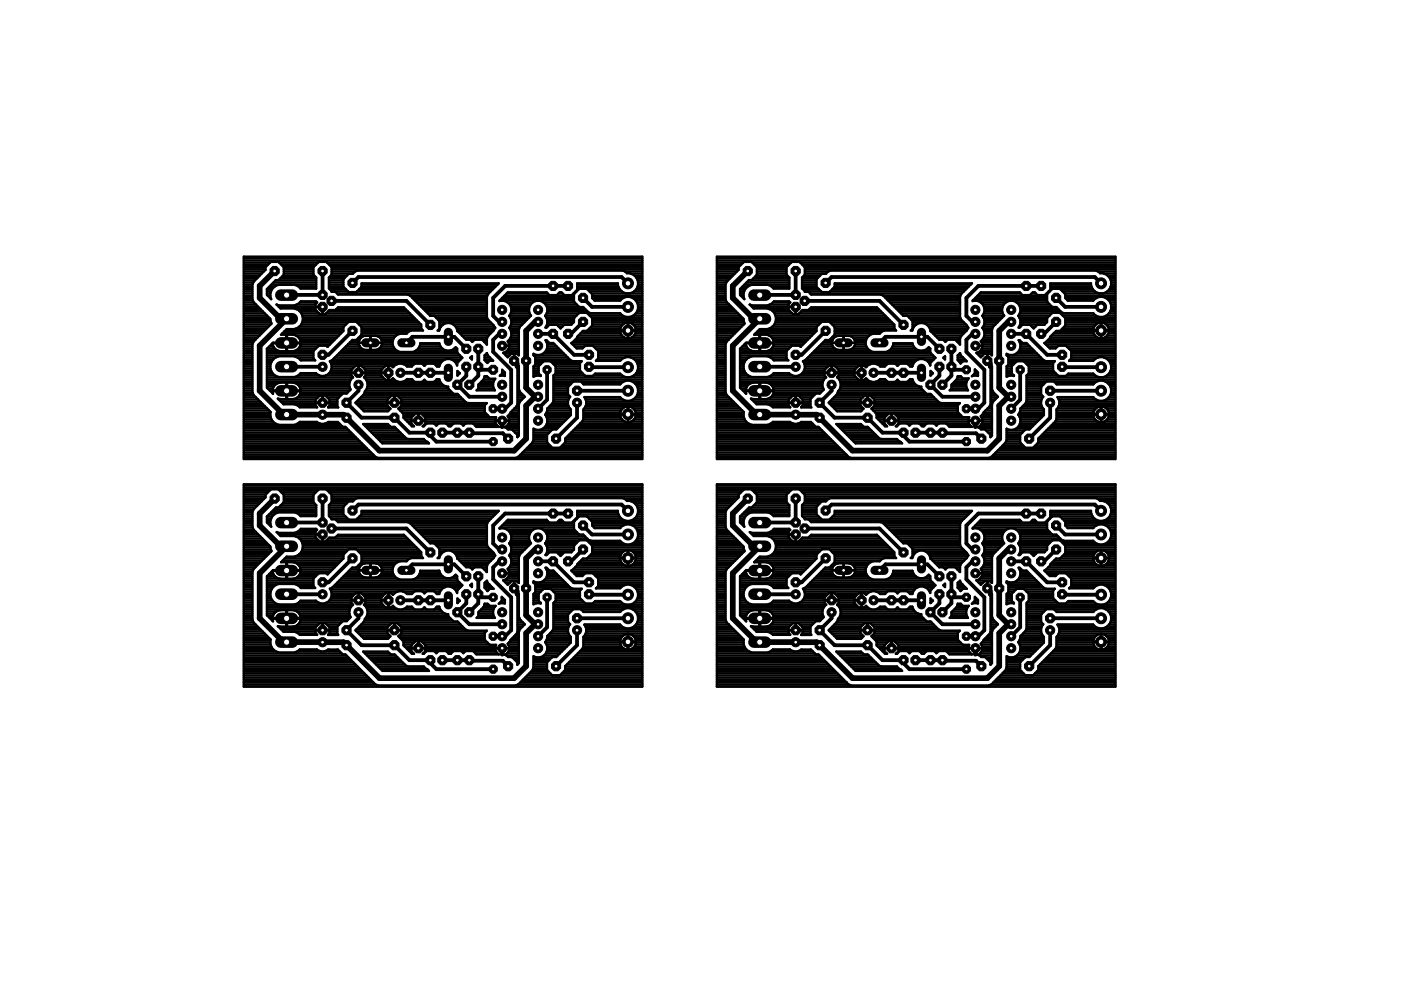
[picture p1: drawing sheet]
<svg xmlns="http://www.w3.org/2000/svg" width="297mm" height="210mm" viewBox="0 0 297 210" stroke-linecap="round" stroke-linejoin="round" font-family="sans-serif">
<g fill="none" stroke="#000" stroke-width=".8">
<path d="M68.4 57.5v5l-7.6 .1M74.7 60l1.3-1.3h55.8l1.3 1.4M168.7 57.5v5h-7.6M175 60l1.3-1.3h55.8l1.3 1.4M60.8 72.7h.1M60.8 77.7l7.6 .1M70.3 63.8h15.9l5 5.1M74.7 70.1l-5 5.1h-1.3M84.9 79h10.2M86.2 72.7l1.2-1.3h8.9l2.6 2.6M98.9 77.8v1.9l-1.9 1.9 2.5 2.5h7M101.4 74v5.7l-1.9 1.9"/>
<path d="M101.4 77.8l.6 .6h2.6M106.5 70.8h-.7l-1.2 1.3v2.5l3.8 3.8v7l-1.3 1.3h-2.5M114.1 70.8h3.2l4.4 4.4h3.2M116 78.4v6.4l-1.9 1.9M120.4 60.6h-13.3l-2.5 2.6v3.8l1.2 1.2h.7M123.6 68.2l-2.5 2.6h-.7M123.6 63.2l1.9 1.9h7.6M124.9 77.8l8.2 .1M161.1 72.7h.1M161.1 77.7v.1M161.1 77.8h7.6M161.1 62.5v.1"/>
<path d="M170.6 63.8h15.9l5.1 5.1M175 70.1l-5 5.1h-1.3M185.2 79h10.2M186.5 72.7l1.2-1.3h8.9l2.6 2.6M199.2 77.8v1.9l-1.9 1.9 2.5 2.5h7M201.7 77.8l.7 .6h2.5M201.7 74v5.7l-1.9 1.9M206.8 70.8h-.6l-1.3 1.3v2.5l3.8 3.8v7l-1.3 1.3h-2.5M214.4 70.8h3.2l4.4 4.4h3.2M216.3 78.4v6.4l-1.9 1.9M220.7 60.6h-13.3l-2.5 2.6v3.8l1.3 1.2h.6M223.9 68.2l-2.5 2.6h-.7"/>
<path d="M223.9 63.2l1.9 1.9h7.6M225.2 77.8l8.2 .1M76 81.6v1.2l-2.5 2.6 3.1 3.2h7l3.2 3.1h4.4v.7l1.3 1.2h12.1M93.8 91.7l12.8 .2 1.1 1.1M122.3 85.4v3.2l-4.4 4.4M122.3 82.8h10.8M176.3 81.6v1.2l-2.5 2.6 3.2 3.2h6.9l3.2 3.1h4.5v.7l1.2 1.2h12.1M194.1 91.7l12.8 .2 1.2 1.1M222.7 82.8h10.7M222.7 85.4v3.2l-4.5 4.4M68.4 105.7v5.1h-7.6M70.3 112.1h15.9l5 5"/>
<path d="M74.7 118.4l-5 5.1h-1.3M74.7 108.2l1.3-1.2h55.8l1.3 1.3M106.5 119h-.7l-1.2 1.3v2.5l3.8 3.8v7l-1.3 1.3h-2.5M114.1 119h3.2l4.4 4.5h3.2M120.4 108.9h-13.3l-2.5 2.5v3.8l1.2 1.3h.7M123.6 116.5l-2.5 2.5h-.7M123.6 111.4l1.9 1.9h7.6M168.7 105.7v5.1h-7.6M170.6 112.1h15.9l5.1 5M175 118.4l-5 5.1h-1.3M175 108.2l1.3-1.2h55.8l1.3 1.3M206.8 119h-.6l-1.3 1.3v2.5l3.8 3.8v7l-1.3 1.3h-2.5"/>
<path d="M214.4 119h3.2l4.4 4.5h3.2M220.7 108.9h-13.3l-2.5 2.5v3.8l1.3 1.3h.6M223.9 116.5l-2.5 2.5h-.7M223.9 111.4l1.9 1.9h7.6M60.8 120.9v.1M60.8 126h7.6M76 129.8v1.3l-2.5 2.5 3.1 3.2h7l3.2 3.2h4.4v.6l1.3 1.3h12.1M84.9 127.3h10.2M86.2 120.9l1.2-1.2h8.9l2.6 2.5M93.8 140l12.8 .1 1.1 1.1M98.9 126v1.9l-1.9 1.9 2.5 2.6h7M101.4 122.2v5.7l-1.9 1.9"/>
<path d="M101.4 126l.6 .6h2.6M116 126.6v6.4l-1.9 1.9M122.3 131.1h10.8M122.3 133.6v3.2l-4.4 4.4M124.9 126l8.2 .1M161.1 120.9v.1M161.1 126h.1M161.1 126h7.6M176.3 129.8v1.3l-2.5 2.5 3.2 3.2h6.9l3.2 3.2h4.5v.6l1.2 1.3h12.1M185.2 127.3h10.2M186.5 120.9l1.2-1.2h8.9l2.6 2.5M194.1 140l12.8 .1 1.2 1.1"/>
<path d="M199.2 126v1.9l-1.9 1.9 2.5 2.6h7M201.7 126l.7 .6h2.5M201.7 122.2v5.7l-1.9 1.9M216.3 126.6v6.4l-1.9 1.9M222.7 131.1h10.7M222.7 133.6v3.2l-4.5 4.4M225.2 126l8.2 .1"/>
</g>
<g fill="none" stroke="#000" stroke-width=".51">
<path d="M51.7 54.4h84.5v42.9h-84.5zM51.7 58h3.8M51.7 59.4h2.4M51.7 59.9h2M51.7 59h2.8M51.7 58.5h3.3M51.7 57.6h4.2M51.7 57.1h4.6M51.7 56.6h4.6M51.7 56.2h5.1M51.7 55.7h5.6M51.7 55.2h84.5"/>
<path d="M51.7 54.8h84.5M58 59.9h9M59 59.4l1.2-1.1v-1.6l-1.2-1.2h-1.6l-1.1 1.2v.5l-2.6 2.6-.2 .5v3.2l.2 .6 3.6 3.5 .3 1-3.9 3.8-.2 .6M59.2 55.7h8.2M59.5 59h7.5M59.7 56.2h7.3M59.9 58.5h6.8M60.1 56.6h6.4M60.2 58h6.2M60.2 57.6h6.2M60.2 57.1h6.2M67 59.4h-8.5l-1.9 1.9"/>
<path d="M69.4 55.7h66.8M69.7 59.4h3.1M69.7 59.9h3.1M69.7 59h3.3M69.8 56.2h66.4M70.1 58.5h3.4M70.3 56.6h65.9M70.3 58h4.5M70.3 57.6h5M70.3 57.1h65.9M73.9 58.1l-1.1 1.1v1.6l1.1 1.1h1.6l1.2-1.1v-.7h29l-2.3 2.3-.2 .5v4.3l.2 .5 1.3 1.3 .3 .5-.2 .2M75.2 57.6l.5-.2h56.4l.5 .2 .3 .3a2.15 2.15 0 0 1 2.1 1.1 2.15 2.15 0 0 1 0 2.3"/>
<path d="M75.2 57.6l-.4 .5M132.5 57.6h3.7M133.8 58h2.4M134.6 58.5h1.6M135 59h1.2M135.2 59.4h1M135.3 59.9h.9M152 54.4h84.5v42.9h-84.5zM152 58h3.8M152 59.4h2.4M152 59.9h2M152 59h2.8"/>
<path d="M152 58.5h3.3M152 57.6h4.3M152 57.1h4.6M152 56.6h4.6M152 56.2h5.1M152 55.7h5.6M152 55.2h84.5M152 54.8h84.5M158.3 59.9h9M158.7 59.4h8.6M158.8 59.4l-1.9 1.9M159.3 59.4l1.2-1.1v-1.6l-1.2-1.2h-1.6l-1.1 1.2v.5l-2.5 2.6-.3 .5v3.2l.3 .6 3.5 3.5 .3 1-3.8 3.8-.3 .6"/>
<path d="M159.5 55.7h8.2M159.8 59h7.5M160 56.2h7.3M160.3 58.5h6.7M160.4 56.6h6.4M160.5 58h6.3M160.5 57.6h6.3M160.5 57.1h6.3M169.7 55.7h66.8M170.1 59.4h3M170.1 59.9h3M170.1 59h3.2"/>
<path d="M170.1 56.2h66.4M170.4 58.5h3.4M170.6 56.6h65.9M170.6 58h4.5M170.6 57.6h5M170.6 57.1h65.9M174.2 58.1l-1.1 1.1v1.6l1.1 1.1h1.7l1.1-1.1v-.7h29.1l-2.4 2.3-.2 .5v4.3l.2 .5 1.3 1.3 .3 .5-.2 .2M175.1 58.1l.5-.5 .4-.2h56.4l.5 .2 .3 .3a2.16 2.16 0 0 1 2.4 1.9 2.16 2.16 0 0 1-1.7 2.4M232.8 57.6h3.7M234.1 58h2.4M234.9 58.5h1.6M235.3 59h1.2"/>
<path d="M235.5 59.4h1M235.6 59.9h.9M51.7 77.7h1.8M51.7 72.1h2.4M51.7 66.9h4.9M51.7 60.4h1.8M51.7 70.2h4.3M51.7 62.2h1.8M51.7 79.6h1.8M51.7 79.1h1.8M51.7 78.6h1.8M51.7 78.1h1.8"/>
<path d="M51.7 77.2h1.8M51.7 76.8h1.8M51.7 76.3h1.8M51.7 75.8h1.8M51.7 75.4h1.8M51.7 74.9h1.8M51.7 74.4h1.8M51.7 73.9h1.8M51.7 73.5h1.8M51.7 73h1.8M51.7 72.5h2M51.7 71.6h2.9"/>
<path d="M51.7 71.1h3.3M51.7 70.7h3.8M51.7 69.7h4.7M51.7 69.3h5.2M51.7 68.8h5.7M51.7 68.3h5.7M51.7 67.9h5.6M51.7 67.4h5.4M51.7 66.4h4.4M51.7 66h4M51.7 65.5h3.5M51.7 65h3"/>
<path d="M51.7 64.6h2.6M51.7 64.1h2.1M51.7 63.6h1.9M51.7 63.2h1.8M51.7 62.7h1.8M51.7 61.8h1.8M51.7 61.3h1.8M51.7 60.8h1.8M53.5 73v10.2l.2 .5 3.7 3.7a2.14 2.14 0 0 0 1.7 2.7h3.3l.8-.3 .4-.3h3.6a1.84 1.84 0 0 0 2.4 0h2l1.1 1h.5l5.9 5.9M56.6 73.9v8.3l1.3 1.3-.1-.5h6a1.73 1.73 0 0 1-1.7 1.6h-1.2v-3.5l1.5 .1 .6 .2M56.6 77.7h.7M56.6 62.2h.7"/>
<path d="M56.6 79.6h1.6M56.6 79.1h1.2M56.6 78.6h.9M56.6 78.1h.7M56.6 77.2h.8M56.6 76.8h1M56.6 76.3h1.3M56.6 75.8h1.9M56.6 75.4h9.8M56.6 74.9h9.8M56.6 74.4h2.5M56.6 73.9h1.7"/>
<path d="M56.6 61.8h.9M56.6 61.3h1.1M56.8 62.7h.5M57 60.8h1.1M57.1 73.5h.8M57.3 63.2h.1M57.5 60.4h9.5M57.6 73h.2M58 73.5l-.2-.7h6l-.2 .7M59.1 60.4a2.18 2.18 0 0 0-1.6 3l-.9-.9v-1.2M59.1 65h7.8M59.9 70.7h12.4"/>
<path d="M60.3 70.2h12.5M60.7 72.1h.2M60.7 74.4h.2M60.7 73.9h.2M60.7 73.5h.2M60.7 73h.2M60.7 72.5h.2M60.7 71.6h.2M60.7 71.1h.2M62.4 60.4l.8 .3 .5 .5h3.3v-2.4l-.6-.5v-1.6l1.2-1.2h1.6l1.1 1.2v1.6l-.6 .5v2.4l.6 .7h.8l.6 .6h14.7l.5 .2 4.3 4.3M62.5 74.4h4M62.6 69.7h10.2"/>
<path d="M62.7 65.5h4.2M62.8 71.1h9M62.8 71.1l-.7-.1h-1.2v3.5h1.2a1.76 1.76 0 0 0 1.5-1M62.8 71.1a1.65 1.65 0 0 1 1 1.5h-5.9l-1.3 1.3M62.9 64.6h4M63.1 75.8h3.3M63.3 73.9h3.6M63.3 79.6h4.3M63.4 71.6h8M63.4 60.8h3.6M63.4 69.3h9.5M63.5 66h3.7"/>
<path d="M63.6 64.1h3.6M63.6 73.5h3.8M63.6 72.1h7.3M63.6 76.3h3.1M63.7 73h6.3M63.8 72.5h6.6M63.9 68.8h9.4M63.9 66.4h3.7M64.1 68.3h9.7M64.1 66.9h23.3M64.2 67.9h24.1M64.2 67.4h23.6"/>
<path d="M66.4 74.4v1.6l.4 .4h-3l-.6-.5-.8-.4h-3.3a2.25 2.25 0 0 0-1.8 2.2 2.25 2.25 0 0 0 1.8 2.2h3.3l.8-.3 .5-.5h3.3a1.93 1.93 0 0 0 2 .6 1.93 1.93 0 0 0 1.3-1.6M66.9 65.1h1.5M67.2 64.1l-.3 .4v1.2l.9 .9h1.2l.8-.9h1.3l.6-.5h13.9l3.7 3.7v.8l.4 .4h-2.5l-.5 .2-.5 .5h-1.4l-.7 .3-.6 .5M67.2 64.1l-.2-.2h-3.2l-.6 .5-.8 .3h-3.3l-.4-.1 .8 .8h2.9a2.23 2.23 0 0 1 1.8 2.2 2.23 2.23 0 0 1-1.8 2.2h-1.6l-1.2 1.2h1.1v3.5h-1.3a1.76 1.76 0 0 1-1.4-1M68.4 65.1v1.5M68.4 65.1h.1M68.4 66.4v.1M68.4 66h.1M68.4 65.5h.1M69.1 79.6h5.4M69.1 66.4h17.8M69.4 73.5h.1"/>
<path d="M69.6 66h16.8M69.7 60.4h3.1M69.7 60.8h3.1M69.8 79.1h4.7M69.9 61.3h3.4M70.1 76.8h23.5M70.1 78.6h4.4M70.3 77.2h13.9M70.3 77.7h4.9M70.3 78.1h4.5M70.3 61.8h3.5M70.5 76.3h23.8"/>
<path d="M71 75.8h27M71.3 65.5h14.7M71.5 62.2h32.1M71.5 75.4h26M71.9 74.9h25.1M72.4 74.4h11.8M72.8 70.2v-.9l1.1-1.1h1.6l1.2 1.1v1.7l-1.2 1.1M72.8 70.2l-3.4 3.3-.2-.2h-1.6l-1.2 1.1M72.9 73.9h3.8M73.3 73.5h3M73.8 73h2.3M74.3 72.5h1.8"/>
<path d="M74.5 79h3M75.6 68.3h13.2M75.7 61.8h28.4M76 77.6v1.5M76 78.6h.1M76 78.1v.1M76 77.7h.1M76 71.6h.5M76.1 72.6l.2 .9M76.1 72.7h4.9M76.1 72.6a1.49 1.49 0 0 1 1.3-1.4h2.3a1.44 1.44 0 0 1 1.3 1.4M76.1 68.8h13.1"/>
<path d="M76.2 61.3h28.3M76.2 72.1h-1.5l-4.3 4.3-.5 .2 .4 .8v.7M76.3 73.5l.5 .5 .6 .2 2.5-.1 .4-.1 .5-.5M76.5 71.1h7.5M76.6 69.3h12.7M76.6 60.8h28.4M76.7 60.4h28.8M76.7 70.2h10.2M76.7 70.7h9.6M76.7 69.7h12.6M76.8 77.7h4.8M77.2 78.1h3.9"/>
<path d="M77.5 79.6h3.4M77.5 79.1h3.4M77.5 78.6h3.4M78.5 71.2v3M78.5 72.7h.1M78.5 73.9l.1 .1M78.5 73.5h.1M78.5 73h.1M78.5 72.5l.1 .1M78.5 72.1h.1M78.5 71.6h.1M80.3 73.9h3.4"/>
<path d="M80.6 71.6h2.9M80.8 73.5h2.6M80.9 79l1.5 .1M80.9 72.1h2.4M81 73h2.2M81 72.6l-.2 .9M81 72.5h2.2M82.4 77.6v2.9M82.4 79.6h.1M82.4 78.6h.1M82.4 78.1v.1M82.4 77.7h.1"/>
<path d="M83.1 77.7h.4M83.5 71.6a1.98 1.98 0 0 0 1.3 3h2.7a1.9 1.9 0 0 0 1.6-1.8h4M85.6 77.2h2.2M87 62.7h16.3M87.4 63.2h15.8M87.9 63.6h15.3M88.1 74.4h8.8M88.4 64.1h14.8M88.6 73.9h5.2M88.8 64.6h14.4M88.9 73.5h4.5M89.1 73h4.1"/>
<path d="M89.3 65h13.9M89.6 77.2h.7M89.8 65.5h13.4M90.3 66h12.9M90.7 66.4h12.5M91.2 66.9h12M92.1 67l1.1 1.1v1.6l-.4 .4h.3a1.97 1.97 0 0 1 3-1.3M92.2 77.2h1.1M92.5 67.4h10.8M93 67.9h10.5M93.1 72.8h.1M93.1 72.8a1.96 1.96 0 0 0 1.5 1.5 1.96 1.96 0 0 0 2-.7l.3 .3"/>
<path d="M93.1 69.7h.1M93.2 69.3h.3M93.2 68.8h.7M93.2 68.3h10.8M95.8 76.3h1.8M96.1 68.8l.6 .5 .3 .9 1.8 1.8h.9l.4 .5 .5-.5h1.6l1 1v-1.2l.2-.5 1.3-1.3 .1-.3M96.2 68.8h8.3M96.3 73.9h.6M96.5 76.8h.6M96.6 69.3h8.2M96.8 77.2h.1M96.9 69.7h7.9"/>
<path d="M96.9 73.9v.9l1.1 1.1-1.1 1.1v.5a1.96 1.96 0 0 0-2-1.4 1.96 1.96 0 0 0-1.8 1.6h-.5l-.5-.6h-1.7l-.4 .5-.5-.5h-1.6l-.6 .6h-1a1.91 1.91 0 0 0-3 .2l-.3-.3h-1.3l-.8 .8v1.3l.8 .8M97 78.7l.5 .4-.5 .5zM97 70.2h7.5M97 79.6h.1M97 79.1h.4M97.5 70.7h6.6M97.9 71.1h5.7M98.4 71.6h4.9M99.7 75.9l.4-.4v.7zM99.7 72.1h.8M99.8 75.8h.3M102.3 72.1h.9"/>
<path d="M102.7 72.5h.5M102.7 79.8h.5l.6 .5h1.2a1.86 1.86 0 0 0-.1 2.5h-3.9l.4-.4v-.8l1.2-1.2zM102.7 76.3h1.7M102.7 75.8h1.2M102.8 75.4h.6M103.1 76.8h.4M103.2 73h.1M103.2 74.9l-.5 .5v1l.6 .6 .5-.5h.8l-1.2-1.1M103.2 74.9l.2 .5M103.2 74.9h.1M106 63.6h15.7M106.1 79.6h.9"/>
<path d="M106.5 78.4l.5 .6v.7h-1l.5-.5zM106.5 79.1h.5M106.5 78.6h.2M106.5 63.2h15.2M106.8 74.9h3.2M107 62.7h14.7M107.2 75.4h.9M107.4 62.2h8.7M107.5 74.4h2.5M107.6 64.1h5.3M107.8 72.5l.2 .9M107.8 72.5h2.2"/>
<path d="M107.8 73.9h2.2M107.9 72.1h2.1M107.9 73h2.1M108 73.3h-1.5M108 73.4a1.51 1.51 0 0 1-1.3 1.4l1 1 .7-.8h1.2l.4 .3M108 73.5h2M108 66.9h4.6M108.1 64.6h4.4M108.1 69.7a1.95 1.95 0 0 1-.5 2.7l.2 .1M108.1 69.7h1.9M108.2 69.3h2.1M108.2 67.4h3.9"/>
<path d="M108.2 71.6h1.8M108.3 66.4h4M108.3 65h4M108.3 70.2h1.7M108.4 68.8h2.3M108.4 67.9v.7l-.5 .9 .2 .2M108.4 71.1h1.6M108.4 70.7h1.6M108.4 68.3h2.8M108.4 67.9h3.3M108.4 66h3.8M108.4 65.5h3.8"/>
<path d="M109 75v1.5M109 75.8h.1M109 76.3h.1M109 75.4h.1M109.7 78.1v7.6M109.7 79.6h.3M109.7 79.1h.3M109.7 78.6h.3M109.7 78.1h.3M109.9 77.7h.1M110 77.7v4.8l.2 .6 1.1 1-1.1 1.1M110 75.3h.1"/>
<path d="M110 77.7l-.3 .3v.1M110.2 69.3l-.2 .5v5.5M112.6 66.9a1.95 1.95 0 0 1 .2-2.6 1.95 1.95 0 0 1 2.7 0 1.95 1.95 0 0 1 .1 2.7l.4 .9M112.6 66.9l-2.4 2.4M113.1 77.7v2.2l.6-.3 1 .1-.5-.5v-1.5l1.1-1.1h1.5l1 1.1v1.5l-.5 .4v5.4l-.5 .9M113.1 77.7h1.1M113.1 79.6h1.5M113.1 79.1h1.1M113.1 78.6h1.1M113.1 78.1h1.1M113.1 75.4h6.8M113.5 77.2h1.1"/>
<path d="M113.5 76.8h1.6M113.5 76.3h7.4M113.5 75.8h6.9M115.2 64.1h6.6M115.3 74.9h4.1M115.6 66.9h6.6M115.7 64.6h6.6M115.7 74.4a1.92 1.92 0 0 0 0-2.3h.2l.6 .6h.8l3.6 3.7 .6 .2h1.8l-.3 .4v1.6l1.1 1.1h1.6l.5-.5h5.3a2.16 2.16 0 0 0 3.1 .2 2.16 2.16 0 0 0 0-3.1 2.16 2.16 0 0 0-3.1 .2h-5.1M115.7 74.4a1.92 1.92 0 0 1-2.6 .6v.3l.4 .4v1.6l-.4 .4M115.7 74.4h3.3M115.8 69.3h.3M115.8 67.4h5.9"/>
<path d="M115.9 72.5h.4M115.9 66.4h6.8M115.9 65h6.8M116 73.9h2.5M116 68.8h5.2M116 67.9v.7l-.3 .8h.2l.6-.5h1.6l.8 .7 .7-.7h1.5l.6-.6v-.9l1.1-1.1h1.6l1.2 1.1v1.6l-1.2 1.2M116 73.5h2M116 73h1.6M116 68.3h5.6M116 67.9h5.7M116 66h8.5M116 65.5h8.1"/>
<path d="M116.9 76.8h6.3M117.4 77.2h5.6M117.4 79.6h6.5M117.8 77.7h5.2M117.8 79.1h5.7M117.8 78.6h5.2M117.8 78.1h5.2M118.4 62.2h.9M118.5 69.3h.7M121.4 73h14.8M121.4 72.5h14.8M121.6 62.2h.2"/>
<path d="M121.9 73.5h2M121.9 72.1h14.3M122 61.8h.3M122.4 71.6l-1.3 1.1 1.2 1.2h1.2l.6-.6h1.6l1.1 1.1v1.6l-.4 .5M122.4 60.4h8.6M122.4 71.6h10M122.4 61.3h.3M122.4 60.8h8.7M122.6 71.1h9.2M123.1 70.7h8.5M123.6 70.2h7.9M123.6 70.2l-1.2 1.2v.2"/>
<path d="M124.5 61.3h6.9M124.6 66.4h6.9M124.9 69.7h6.6M125 61.8h6.8M125 66.9h7M125.3 69.3h6.4M125.4 62.2h10.8M125.5 67.4h10.7M125.6 63.2l.5 .5h5.4a2.16 2.16 0 0 1 2.6-.6 2.16 2.16 0 0 1 1.2 2.4M125.6 63.2v-.8l-1.2-1.2h-1.6l-1.1 1.2v1.6l1.1 1.1h.9l1.1 1.1 .5 .2h6.2a2.16 2.16 0 0 0 2.2 .8 2.16 2.16 0 0 0 1.6-1.7M125.6 68.8h6.4M125.6 68.3h10.6"/>
<path d="M125.6 67.9h10.6M125.6 63.2h6.6M125.6 62.7h10.6M125.8 79.6h6M125.9 73.5h10.3M126 63.6h5.6M126.3 73.9h9.9M126.4 76.5h.1M126.6 76.3h5.1M126.8 74.4h9.4M126.8 75.8h5.7M126.8 75.4h9.4"/>
<path d="M126.8 74.9h9.4M131.3 61.3l-.3-.8v-.4h-8.6v1.3l-1.2 1.2h-1.6l-.6-.6h-.3l-.6 .6h-1.6l-.6-.6h-8.2l-1.8 1.8a1.93 1.93 0 0 1 2.2 .8 1.93 1.93 0 0 1-.2 2.4l.5 .9M131.3 61.3l.6 .6 .8 .3M131.4 70.2h3.4M131.4 70.2a1.73 1.73 0 0 0 1 1.4M132 68.8l1.1-.4v3.4l-.7-.2M132 68.8l-.4 .5-.2 .7h3.4l-.1-.7-.4-.5M133.1 70.2h.1M133.1 71.6h.1M133.1 71.1h.1M133.1 70.7h.1M133.1 69.7h.1"/>
<path d="M133.1 69.3h.1M133.1 68.8h.1M133.8 75.8h2.4M133.9 71.6h2.3M134.1 63.2h2.1M134.2 68.8h2M134.3 68.8l-1.1-.4v3.4a1.66 1.66 0 0 0 1.6-1.6M134.3 66.9h1.9M134.5 79.6h1.7M134.5 71.1h1.7M134.5 61.8h1.7M134.6 76.3h1.6"/>
<path d="M134.6 69.3h1.6M134.7 70.7h1.5M134.7 63.6h1.5M134.8 69.7h1.4M134.8 66.4h1.4M134.8 70.2h1.4M134.9 79.1h1.3M134.9 61.3h1.3M135 61.3l-.7 .6-.7 .3M135 76.8h1.2M135 64.1h1.2M135.1 66h1.1"/>
<path d="M135.1 78.6h1.1M135.1 60.8h1.1M135.2 77.2h1M135.3 64.6h.9M135.3 77.7h.9M135.3 60.4h.9M135.3 78.1h.9M135.3 65.5h.9M135.3 65h.9M152 77.7h1.8M152 72.1h2.4M152 66.9h4.9"/>
<path d="M152 60.4h1.8M152 70.2h4.3M152 62.2h1.8M152 79.6h1.8M152 79.1h1.8M152 78.6h1.8M152 78.1h1.8M152 77.2h1.8M152 76.8h1.8M152 76.3h1.8M152 75.8h1.8M152 75.4h1.8"/>
<path d="M152 74.9h1.8M152 74.4h1.8M152 73.9h1.8M152 73.5h1.8M152 73h1.8M152 72.5h2M152 71.6h2.9M152 71.1h3.3M152 70.7h3.8M152 69.7h4.7M152 69.3h5.2M152 68.8h5.7"/>
<path d="M152 68.3h5.8M152 67.9h5.6M152 67.4h5.4M152 66.4h4.4M152 66h4M152 65.5h3.5M152 65h3M152 64.6h2.6M152 64.1h2.1M152 63.6h1.9M152 63.2h1.8M152 62.7h1.8"/>
<path d="M152 61.8h1.8M152 61.3h1.8M152 60.8h1.8M153.8 73v10.2l.3 .5 3.6 3.7a2.19 2.19 0 0 0 1.7 2.7h3.4l.8-.3 .3-.3h3.6a1.84 1.84 0 0 0 2.4 0h2l1.1 1h.5l6.4 6.4 .5 .2h29.2l.6-.2 3-3 .2-.6v-2.4a1.92 1.92 0 0 0 2.6-.6M154.5 72h.1M156.9 73.9v8.3l1.3 1.3-.1-.5h6a1.73 1.73 0 0 1-1.7 1.6h-1.2v-3.5l1.5 .1 .6 .2M156.9 77.7h.7M156.9 62.2h.7M156.9 79.6h1.6M156.9 79.1h1.2M156.9 78.6h.9M156.9 78.1h.7"/>
<path d="M156.9 77.2h.8M156.9 76.8h1M156.9 76.3h1.3M156.9 75.8h1.9M156.9 75.4h9.9M156.9 74.9h9.9M156.9 74.4h2.5M156.9 73.9h1.7M156.9 61.8h.9M156.9 61.3h1.1M157.1 62.7h.5M157.4 60.8h1.1"/>
<path d="M157.4 73.5h.9M157.6 63.2h.1M157.8 60.4h9.5M157.9 73h.2M158.3 73.5l-.2-.7h6l-.2 .7M159.4 60.4a2.18 2.18 0 0 0-1.6 3l-.9-.9v-1.2M159.4 65h7.8M160.2 70.7h12.4M160.7 70.2h12.4M161 72.1h.2M161 74.4h.2M161 73.9h.2"/>
<path d="M161 73.5h.2M161 73h.2M161 72.5h.2M161 71.6h.2M161 71.1h.2M162.8 60.4l.8 .3 .4 .5h3.3v-2.4l-.5-.5v-1.6l1.1-1.2h1.6l1.1 1.2v1.6l-.5 .5v2.4l.5 .7h.8l.6 .6h14.7l.5 .2 4.3 4.3 12-.1M162.8 74.4h4M162.9 69.7h10.2M163 65.5h4.2M163.1 71.1h9M163.2 64.6h4M163.4 75.8h3.4"/>
<path d="M163.6 73.9h3.6M163.6 79.6h4.3M163.7 71.6h8M163.7 60.8h3.6M163.7 69.3h9.5M163.8 66h3.7M163.9 64.1h3.6M163.9 73.5a1.76 1.76 0 0 1-1.5 1h-1.2v-3.5h1.2a1.73 1.73 0 0 1 1.7 1.6h-5.9l-1.3 1.3M163.9 73.5h3.8M163.9 72.1h7.3M164 76.3h3M164 73h6.3"/>
<path d="M164.1 72.5h6.7M164.2 68.8h9.5M164.2 66.4h3.8M164.4 68.3h9.7M164.4 66.9h23.3M164.5 67.9h24.1M164.5 67.4h23.7M166.8 74.4v1.6l.3 .4h-3l-.5-.5-.8-.4h-3.4a2.25 2.25 0 0 0-1.8 2.2 2.25 2.25 0 0 0 1.8 2.2h3.4l.8-.3 .4-.5h3.3a1.95 1.95 0 0 0 2 .6 1.95 1.95 0 0 0 1.3-1.6M167.2 65.1h1.5M167.5 64.1l-.3 .4v1.2l.9 .9h1.2l.8-.9h1.3l.6-.5h13.9l3.7 3.7v.8l.4 .4h-2.5l-.5 .2-.5 .5h-1.4l-.7 .3-.6 .5M167.5 64.1l-.2-.2h-3.2l-.5 .5-.8 .3h-3.4l-.4-.1 .8 .8h3a2.23 2.23 0 0 1 1.7 2.2 2.23 2.23 0 0 1-1.7 2.2h-1.7l-1.2 1.2h1.1v3.5h-1.3a1.76 1.76 0 0 1-1.4-1M168.7 65.1v1.5"/>
<path d="M168.7 65.1h.1M168.7 66.4v.1M168.7 66h.1M168.7 65.5h.1M169.4 66.4h17.8M169.5 79.6h5.3M169.7 73.5h.1M169.9 66h16.8M170.1 60.4h3M170.1 60.8h3M170.1 79.1h4.7M170.2 61.3h3.4"/>
<path d="M170.4 76.8h23.5M170.4 78.6h4.4M170.6 77.2h13.9M170.6 77.7h5M170.6 78.1h4.5M170.6 61.8h3.5M170.8 76.3h23.8M171.3 75.8h27M171.6 65.5h14.7M171.8 62.2h32.1M171.8 75.4h26M172.2 74.9h25.1"/>
<path d="M172.7 74.4h11.9M173.1 70.2v-.9l1.1-1.1h1.7l1.1 1.1v1.7l-1.1 1.1M173.1 70.2l-3.3 3.3-.3-.2h-1.6l-1.1 1.1M173.2 73.9h3.8M173.6 73.5h3M174.1 73h2.3M174.6 72.5h1.8M174.8 79h3M176 68.3h13.1M176 61.8h28.4M176.3 77.6v1.5M176.3 78.6h.1"/>
<path d="M176.3 78.1v.1M176.3 77.7h.1M176.3 71.6h.5M176.4 72.7h4.9M176.4 68.8h13.1M176.5 61.3h28.4M176.5 72.1h-1.5l-4.3 4.3-.5 .2 .4 .8v.7M176.6 73.5l.5 .5 .6 .2 2.5-.1 .4-.1 .5-.5M176.8 71.1h7.5M176.9 69.3h12.7M177 60.8h28.3M177 60.4h28.8"/>
<path d="M177 70.2h10.2M177 70.7h9.6M177 69.7h12.7M177.1 77.7h4.8M177.5 78.1h3.9M177.8 79.6h3.4M177.8 79.1h3.4M177.8 78.6h3.4M178.9 72.7h.1M178.9 71.2v3M178.9 73.9v.1M178.9 73.5h.1"/>
<path d="M178.9 73h.1M178.9 72.5v.1M178.9 72.1h.1M178.9 71.6h.1M180.7 73.9h3.3M180.9 71.6h2.9M181.1 73.5h2.6M181.2 79l1.5 .1M181.2 72.1h2.4M181.3 73h2.2M181.3 72.6a1.49 1.49 0 0 0-1.3-1.4h-2.3a1.49 1.49 0 0 0-1.1 2.3M181.3 72.5h2.2"/>
<path d="M181.3 72.6l-.2 .9M182.7 77.6v2.9M182.7 79.6h.1M182.7 79.1h.1M182.7 78.6h.1M182.7 78.1v.1M182.7 77.7h.1M183.4 77.7h.4M183.8 71.6a1.98 1.98 0 0 0 1.3 3h2.8a1.9 1.9 0 0 0 1.5-1.8h4M185.9 77.2h2.2M186.6 77.7a1.94 1.94 0 0 0-3 .2l-.3-.3h-1.2l-.9 .8v1.3l.9 .8M187.3 62.7h16.3"/>
<path d="M187.7 63.2h15.8M188.2 63.6h15.3M188.4 74.4h8.8M188.7 64.1h14.8M189 73.9h5.1M189.1 64.6h14.4M189.2 73.5h4.5M189.4 73h4.1M189.6 65h13.9M189.9 77.2h.7M190.1 65.5h13.4M190.6 66h12.9"/>
<path d="M191 66.4h12.5M192.4 67l1.1 1.1v1.6M192.5 77.2h1.1M192.8 67.4h10.8M193.3 67.9h10.6M193.4 72.8a1.96 1.96 0 0 0 1.5 1.5 1.96 1.96 0 0 0 2-.7l.3 .3M193.4 72.8h.1M193.4 69.7h.1M193.5 69.3h.3M193.5 68.8h.8M193.5 68.3h10.8M194.3 68.8l-.6 .5-.3 .8h-.3l.4-.4"/>
<path d="M194.3 68.8l.7-.3h.7l.8 .3M196.2 76.3h1.7M196.5 68.8l.5 .5 .3 .9 1.8 1.8h.9l.4 .5 .5-.5h1.6l1 1v-1.2l.2-.5 1.3-1.3 .1-.3M196.5 68.8h8.3M196.6 73.9h.6M196.8 76.8h.6M196.9 69.3h8.2M197.1 77.2h.1M197.2 69.7h7.9M197.2 73.9v.9l1.1 1.1-1.1 1.1v.5a1.96 1.96 0 0 0-1.9-1.4 1.96 1.96 0 0 0-1.9 1.6h-.5l-.5-.6h-1.6l-.5 .5-.5-.5h-1.6l-.6 .6h-1M197.3 70.2h7.5M197.3 79.6h.1"/>
<path d="M197.3 79.1h.4M197.3 78.7l.5 .4-.5 .5zM197.8 70.7h6.6M198.2 71.1h5.7M198.7 71.6h4.9M200 75.9l.4-.4v.7zM200 72.1h.9M200.1 75.8h.3M202.6 72.1h.9M203 72.5h.5M203.1 79.8h.6l.4 .4h1.3a1.86 1.86 0 0 0-.2 2.6h-3.8l.3-.4v-.8l1.2-1.2zM203.1 75.4v1l.5 .6 .5-.4h.9l-1.3-1.2"/>
<path d="M203.1 76.3h1.6M203.1 75.8h1.1M203.1 75.4h.6M203.4 76.8h.6M203.5 73h.1M203.5 74.9l-.4 .5M203.5 74.9l.2 .5M203.5 74.9h.1M206.3 79.6h1M206.3 63.6h15.7M206.7 78.3l.6 .7v.7l-.9-.1-.3 .2 .6-.6zM206.7 79.1h.6"/>
<path d="M206.7 78.6h.3M206.8 63.2h15.2M207.1 74.9h3.2M207.3 62.7h14.7M207.5 75.4h.9M207.7 62.2h8.8M207.8 74.4h2.5M207.9 64.1h5.4M208.1 72.5h2.2M208.1 72.5l.1 .5M208.2 73.9h2.1M208.2 73l.1 .4"/>
<path d="M208.3 72.1h2M208.3 73h2M208.3 73.3h-1.5M208.3 73.5h2M208.3 66.9h4.6M208.4 64.6h4.4M208.4 69.7h2M208.5 69.3h2.1M208.5 67.4h3.9M208.6 71.6h1.7M208.6 66.4h4M208.6 65h4"/>
<path d="M208.6 70.2h1.7M208.7 68.8h2.3M208.7 71.1h1.6M208.7 70.7h1.6M208.7 68.3h2.8M208.7 67.9h3.3M208.7 66h3.8M208.7 65.5h3.8M208.7 67.9v.7l-.4 .9a1.89 1.89 0 0 1-.4 2.9l.2 .1M209.3 75l.1 1.5M209.3 76.3h.1M209.3 75.8h.1"/>
<path d="M209.3 75.4h.1M210 79.6h.3M210 79.1h.3M210 78.6h.3M210 78.1h.3M210 78.1v7.6M210.2 77.7h.1M210.3 77.7l-.3 .3v.1M210.3 77.7v4.8l.2 .6 1.1 1-1.1 1.1M213.4 77.7h1.1M213.4 77.7v2.2l.6-.3 1 .1-.5-.5v-1.5l1.1-1.1h1.5l1 1.1v1.5l-.4 .4v5.4l-.3 .5-1.1 1.1v.4M213.4 79.6h1.5"/>
<path d="M213.4 79.1h1.1M213.4 78.6h1.1M213.4 78.1h1.1M213.4 75.4h6.8M213.8 77.2h1.1M213.8 76.8h1.6M213.8 76.3h7.4M213.8 75.8h6.9M215.6 64.1h6.5M215.6 74.9h4.2M215.9 66.9h6.6M216 64.6h6.6"/>
<path d="M216 74.4a1.92 1.92 0 0 0 0-2.3h.2l.6 .6h.8l3.7 3.7 .5 .2h1.8l-.3 .4v1.6l1.1 1.1h1.6l.5-.5h5.3a2.16 2.16 0 0 0 3.1 .2 2.16 2.16 0 0 0 0-3.1 2.16 2.16 0 0 0-3.1 .2h-5.1M216 74.4a1.92 1.92 0 0 1-2.6 .6v.3l.4 .4v1.6l-.4 .4M216 74.4h3.3M216.1 69.3h.3M216.2 67.4h5.8M216.2 72.5h.4M216.2 66.4h6.8M216.2 65h6.9M216.3 73.9h2.5M216.3 68.8h5.2M216.3 67.9v.7l-.3 .8h.2l.6-.5h1.6l.8 .7 .7-.7h1.5l.6-.6v-.9l1.1-1.1h1.6l1.2 1.1v1.6l-1.2 1.2M216.3 67.9l-.4-.9a1.95 1.95 0 0 0-.1-2.7 1.95 1.95 0 0 0-2.7 0 1.95 1.95 0 0 0-.2 2.6l-2.4 2.4-.2 .5v5.5l-.3-.3h-1.3l-.7 .8-1-1a1.46 1.46 0 0 0 1.3-1.4"/>
<path d="M216.3 73.5h2.1M216.3 73h1.6M216.3 68.3h5.7M216.3 67.9h5.7M216.3 66h8.5M216.3 65.5h8.1M217.2 76.8h6.3M217.7 77.2h5.6M217.7 79.6h6.5M218.1 77.7h5.2M218.1 79.1h5.7M218.1 78.6h5.2"/>
<path d="M218.1 78.1h5.2M218.7 62.2h.9M218.8 69.3h.7M221.7 73h14.8M221.7 72.5h14.8M221.9 62.2h.2M222.2 73.5h2M222.2 72.1h14.3M222.4 61.8h.2M222.7 71.6l-1.3 1.1 1.2 1.2h1.2l.6-.6h1.6l1.1 1.1M222.7 60.4h8.6M222.7 71.6h10"/>
<path d="M222.7 61.3h.4M222.7 60.8h8.8M222.9 71.1h9.2M223.4 70.7h8.5M224.8 61.3h6.9M224.9 66.4h6.9M225.2 69.7h6.6M225.3 61.8h6.8M225.3 66.9h7M225.7 69.3h6.3M225.7 62.2h10.8M225.8 67.4h10.7"/>
<path d="M225.9 63.2v-.8l-1.2-1.2h-1.6l-1.1 1.2v1.6l1.1 1.1h.9l1.1 1.1 .5 .2h6.2a2.16 2.16 0 0 0 2.2 .8 2.16 2.16 0 0 0 1.6-1.7M225.9 63.2l.5 .5h5.4a2.16 2.16 0 0 1 2.6-.6 2.16 2.16 0 0 1 1.2 2.4M225.9 68.8h6.4M225.9 68.3h10.6M225.9 67.9h10.6M225.9 63.2h6.6M225.9 62.7h10.6M226.2 79.6h5.9M226.2 73.5h10.3M226.3 63.6h5.6M226.7 73.9h9.8M226.7 76.5h.1"/>
<path d="M226.9 76.3h5.1M227.1 74.4h9.4M227.1 75.8h5.7M227.1 75.4h9.4M227.1 74.9h9.4M227.1 74.4v1.6l-.4 .5M231.8 70.2h-7.9l-1.2 1.2v.2M231.8 70.2h3.3M232.3 68.8l1.1-.4v3.4a1.66 1.66 0 0 1-1.6-1.6M232.3 68.8l-.4 .5-.1 .7h3.3l-.1-.7-.4-.5M233 62.2a2.12 2.12 0 0 1-1.7-2.1h-8.6v1.3l-1.1 1.2h-1.7l-.5-.6h-.4l-.6 .6h-1.6l-.6-.6h-8.2l-1.8 1.8a1.93 1.93 0 0 1 2.2 .8 1.93 1.93 0 0 1-.1 2.4l.4 .9M233.4 70.2h.1"/>
<path d="M233.4 71.6h.1M233.4 71.1h.1M233.4 70.7h.1M233.4 69.7h.1M233.4 69.3h.1M233.4 68.8h.1M234.1 75.8h2.4M234.2 71.6h2.3M234.4 63.2h2.1M234.5 68.8h2M234.6 66.9h1.9M234.6 68.8l-1.1-.4v3.4a1.66 1.66 0 0 0 1.6-1.6"/>
<path d="M234.8 79.6h1.7M234.8 71.1h1.7M234.8 61.8h1.7M234.9 76.3h1.6M234.9 69.3h1.6M235 70.7h1.5M235 63.6h1.5M235.1 69.7h1.4M235.1 66.4h1.4M235.1 70.2h1.4M235.2 79.1h1.3M235.2 61.3h1.3"/>
<path d="M235.3 76.8h1.2M235.4 64.1h1.1M235.4 66h1.1M235.4 78.6h1.1M235.5 60.8h1M235.5 77.2h1M235.6 64.6h.9M235.6 77.7h.9M235.6 60.4h.9M235.6 78.1h.9M235.6 65.5h.9M235.6 65h.9"/>
<path d="M51.7 80.5h1.8M51.7 88.5h5.7M51.7 84.2h2.6M51.7 96.9h27.9M51.7 96.4h27.4M51.7 95.9h27M51.7 95.5h26.5M51.7 95h26M51.7 94.5h25.6M51.7 94.1h25.1M51.7 93.6h24.6M51.7 93.1h24.1"/>
<path d="M51.7 92.7h23.7M51.7 92.2h23.2M51.7 91.7h22.7M51.7 91.2h22.3M51.7 90.8h21.8M51.7 90.3h20.8M51.7 89.9h6.8M51.7 89.4h6.2M51.7 88.9h5.9M51.7 88h5.6M51.7 87.5h5.6M51.7 87h5.4"/>
<path d="M51.7 86.6h4.9M51.7 86.1h4.4M51.7 85.6h3.9M51.7 85.2h3.5M51.7 84.7h3M51.7 83.8h2.1M51.7 83.3h1.9M51.7 82.8h1.8M51.7 82.4h1.8M51.7 81.9h1.8M51.7 81.4h1.8M51.7 81h1.8"/>
<path d="M51.7 80h1.8M56.6 80.5h17.8M56.6 81.9h1.5M56.6 81.4h1.9M56.6 81h17.6M56.6 80h18.2M56.8 82.4h1M57.2 82.8h3.5M57.7 83.3h.1M58.1 81.9l.4-.5 .7-.2 1.5-.1v3.5l-1.8-.1 1.2 1.2h2.3l.8 .3 .4 .4h3.6M59.1 84.7h7.9M59.6 85.2h7.3"/>
<path d="M60 85.6h6.9M60.7 84.2h.2M60.7 83.8h.2M60.7 83.3h.2M60.7 82.4h.2M60.7 81.9h.2M60.7 81.4h.2M60.9 82.8h13.2M63 81.4a1.77 1.77 0 0 1 .8 1.4h-6l.3-.9M63 81.4h11.1M63 89.9h5M63.1 84.2h4.3"/>
<path d="M63.3 86.1h3.7M63.5 81.9h10.6M63.5 83.8h8.8M63.7 82.4h10.5M63.7 83.3h9.9M66.9 85.4h3M67.2 86.3l-.3-.3v-1.2l.9-.9h1.2l.9 .9v1.2l-.3 .4h2.1l-.2-.2v-1.6l1.2-1.2h.8l.8-.8a1.93 1.93 0 0 1 .5-2.6l-.3-.3v-1.3l.9-.8h1.2l.9 .8v1.3l-.3 .3a2.13 2.13 0 0 1 .2 3.1l-.2 .5-1.8 1.8 1.8 1.8h5l.6-.5-.7-.7v-1.2l.9-.9h1.2l.9 .9v1.2l-.6 .7 1.1 1.1v.8l1.8 1.8h.4l-.6-.6v-1.2l.9-.9h1.2l.9 .9v1.2l-.6 .6h.3l.5-.6h1.7l.4 .5 .5-.5h1.6l.6 .6h.4l.6-.6h1.6l.4 .5 .5-.5h1.6l.7 .7h4.8l-.3-.2M67.2 86.3v.1M68.4 83.9v1.5M68.4 84.2v.1M68.4 85.2h.1M68.4 84.7h.1"/>
<path d="M68.8 89.9h3.2M69.3 84.2h2.6M69.8 86.1h1.7M69.8 84.7h1.7M69.9 85.6h1.6M69.9 85.2h1.6M75.6 85.2h6.5M75.6 85.6h6.5M76.1 84.7h6.1M76.1 86.1h6.1M76.5 84.2h6.2M76.6 86.6h6.1"/>
<path d="M77 83.8h20.2M77 89.9h5.2l.6 .6h.9l2.3 2.4 .5 .2h3.4l1.1 .9h-9.9zM77 87h5.4M77.2 80h4M77.3 83.3h18.6M77.4 90.3h5.2M77.5 82.8h18M77.7 80.5h5.9M77.8 82.4h17.2M77.9 81h6.6M77.9 90.8h6M77.9 81.9h16.6"/>
<path d="M77.9 81.4h15.8M78.4 91.2h6M78.8 91.7h6.1M79.3 92.2h6M79.8 92.7h6M80.2 93.1h9.7M80.7 93.6h9.7M82.1 85.4h3M82.4 80.5h.1M82.4 80v.1M83.6 83.9v1.5M83.6 84.7h.1"/>
<path d="M83.6 85.4h.1M83.6 85.2h.1M83.6 84.2l.1 .1M84.5 86.6h18.3M84.6 84.2h13.1M84.9 87h17.9M85 86.1h17.8M85 84.7h13.2M85.1 85.6h17.9M85.1 85.2h13.5M85.3 87.5h17.6M85.3 81h2.6"/>
<path d="M85.6 88.5h1.7M85.6 88h2.2M85.9 88.9h1.3M86.2 80.5h1.2M86.4 89.4h.8M86.8 89.9h.4M87.2 89.2h3M87.3 90.3h.4M88.7 87.7v1.5M88.7 88.5h.1M88.7 89.2h.1M88.7 88.9h.1"/>
<path d="M88.7 88h.1M89.5 81h.9M89.6 88h13.7M89.7 90.3h.2M90.1 88.5h15.1a1.52 1.52 0 0 0 .3 1.8M90.1 89.9h.3M90.2 89.4h14.8M90.2 88.9h14.8M92.1 81h1.2M92.1 89.9h.8M92.5 80.5h.6M93.1 80.4h.1"/>
<path d="M93.1 80.4a1.89 1.89 0 0 0 1.9 1.6v.4M93.1 80.4h-.5l-.5 .6h-1.7l-.4-.5-.5 .5h-1.6l-.6-.6h-1a1.9 1.9 0 0 1-3-.2l-.3 .3M94.6 89.9h1.5M95 82.4l1.2 1.1h.8l1.7 1.8 .5 .2h4l-.4 .4v1.5l1 1.1M95.1 90.3h.5M97.8 89.9h.8M100.4 89.9h4.7M100.8 90.3h4.7M101.4 82.4h3.3M101.4 81.9h3.1M101.6 81.4h2.9M102 81h2.6"/>
<path d="M102.5 80.5h2.3M102.7 80h.8M105 89.2h3M106.5 89.2v1.3M106.5 89.2h.1M106.5 90.5h.1M106.5 90.3h.1M106.5 89.9h.1M106.5 89.4h.1M107.4 90.3l-.4 .3 .7 .5h.8l1.2 1.1M107.4 90.8h2.6M107.5 90.3h2.5"/>
<path d="M107.8 88.5h2.2M107.8 89.9h2.2M107.9 88h2.1M107.9 88.9h2.1M108 89.4h2M108.2 87.5h1.8M108.6 87h1.4M108.8 91.2h1.2M109.1 86.6h.9M109.2 91.7h.8M109.5 86.1h.5M109.7 92.7h.1"/>
<path d="M109.7 92.2h.3M109.7 85.7l-.2 .4-1.9 2.1a1.49 1.49 0 0 1-.2 2.1M109.7 80.5h.3M109.7 84.2h1.4M109.7 85.6h.3M109.7 85.2h.5M109.7 84.7h1M109.7 83.8h1.2M109.7 83.3h.7M109.7 82.8h.4M109.7 82.4h.3M109.7 81.9h.3"/>
<path d="M109.7 81.4h.3M109.7 81h.3M109.7 80h.3M109.9 96.9h26.3M110.2 85.2l-.2 .5v6.7l-.3 .3v-.5M110.3 96.4h25.9M110.8 95.9h25.4M111.3 95.5h24.9M111.7 95h24.5M112.2 94.5h4.5M112.7 94.1h3.5M113 93.6h3"/>
<path d="M113.1 93.1h2.9M113.1 92.7h2.9M113.1 92.2h2.9M113.1 91.7h3.3M113.1 91.2h3.8M115.3 90.8h2.9M115.6 88h5.4M115.7 90.3h3M115.8 87.5h5.2M115.9 88.5h4.6M115.9 89.9h3.2M116 87l-.4 .9a1.95 1.95 0 0 1 0 2.6 1.95 1.95 0 0 1-2.5 .4v2.4l-.2 .6-3 3-.6 .2h-29.2l-.5-.2-.5-.5"/>
<path d="M116 89.4h3.6M116 88.9h4.1M116 87h5M116.1 86.6h4.7M116.5 86.1h4M116.8 85.9l-.8 .7v.4M116.8 85.9h.1M117 85.6h3.4M117.3 85.2h3.1M117.3 80.5h18.9M117.3 84.2h3.5M117.3 84.7h3.2"/>
<path d="M117.3 83.8h3.2M117.3 83.3h3.1M117.3 82.8h3.1M117.3 82.4h3.1M117.3 81.9h3.3M117.3 81.4h3.7M117.3 81h4.2M117.3 80h18.9M119.1 94.5h17.1M119.6 94.1h16.6M119.8 93.6h16.4M119.8 93.1h16.4"/>
<path d="M120.2 92.7h16M120.6 92.2h15.6M121 88l-3.1 3.1h-.8l-1.1 1.1M121.1 91.7h15.1M121.6 91.2h14.6M122 90.8h14.2M122.5 90.3h13.7M123 89.9h13.2M123.2 81h8.9M123.4 89.4h9.1M123.7 88.9h8.1M123.7 81.4h7.9"/>
<path d="M123.7 88.5h7.9M123.7 88h7.8M123.7 87.5h7.8M123.7 87h8M123.9 86.6h8.1M124.1 86.1h12.1M124.2 84.7h7.9M124.3 85.6h11.9M124.3 85.2h11.9M131.5 84.2a2.16 2.16 0 0 0 3.1 .2 2.16 2.16 0 0 0 0-3.1 2.16 2.16 0 0 0-3.1 .2h-7.8l-.6-.6h-1.6l-1.1 1.1v1.7l.5 .4a1.85 1.85 0 0 0 .1 2.7v1.2M131.5 87.5l-.1 .3h3.4v-.3M131.5 84.2h-7.6a1.87 1.87 0 0 1-.2 2.6v2l-.2 .5-3.7 3.7v.8l-1.1 1.2h-1.6l-1.1-1.2v-1.6"/>
<path d="M132 86.6l-.5 .9M132 86.6l1.1-.4v3.3a1.69 1.69 0 0 1-1.7-1.6h3.4a1.69 1.69 0 0 1-1.6 1.6v-3.3l1.1 .4M133.1 88.5h.1M133.1 89.4h.1M133.1 88.9h.1M133.1 88h.1M133.1 87.5h.1M133.1 87h.1M133.1 86.6h.1M133.8 89.4h2.4M134.2 81h2M134.2 84.7h2"/>
<path d="M134.3 86.6l.5 .9M134.3 86.6h1.9M134.5 88.9h1.7M134.6 87h1.6M134.7 88.5h1.5M134.7 81.4h1.5M134.8 84.2h1.4M134.8 87.5h1.4M134.8 88h1.4M135.1 83.8h1.1M135.1 81.9h1.1M135.3 83.3h.9"/>
<path d="M135.3 82.4h.9M135.3 82.8h.9M152 80.5h1.8M152 88.5h5.7M152 84.2h2.6M152 96.9h27.9M152 96.4h27.4M152 95.9h27M152 95.5h26.5M152 95h26M152 94.5h25.6M152 94.1h25.1"/>
<path d="M152 93.6h24.6M152 93.1h24.1M152 92.7h23.7M152 92.2h23.2M152 91.7h22.8M152 91.2h22.3M152 90.8h21.8M152 90.3h20.8M152 89.9h6.8M152 89.4h6.2M152 88.9h5.9M152 88h5.6"/>
<path d="M152 87.5h5.6M152 87h5.4M152 86.6h4.9M152 86.1h4.4M152 85.6h4M152 85.2h3.5M152 84.7h3M152 83.8h2.1M152 83.3h1.9M152 82.8h1.8M152 82.4h1.8M152 81.9h1.8"/>
<path d="M152 81.4h1.8M152 81h1.8M152 80h1.8M156.9 80.5h17.8M156.9 81.9h1.5M156.9 81.4h1.9M156.9 81h17.6M156.9 80h18.2M157.1 82.4h1.1M157.5 82.8h3.5M158 83.3h.1M158.4 81.9l-.3 .9h6l-.3-.9"/>
<path d="M158.9 81.4l.6-.2 1.5-.1v3.5l-1.8-.1 1.2 1.2h2.4l.8 .3 .3 .4h3.6M158.9 81.4l-.5 .5M159.4 84.7h7.9M159.9 85.2h7.3M160.4 85.6h6.8M161 84.2h.2M161 83.8h.2M161 83.3h.2M161 82.4h.2M161 81.9h.2M161 81.4h.2M161.2 82.8h13.2"/>
<path d="M163.3 81.4h11.1M163.3 81.4l.5 .5M163.3 89.9h5M163.4 84.2h4.3M163.6 86.1h3.7M163.8 81.9h10.6M163.8 83.8h8.9M164 82.4h10.5M164 83.3h9.9M167.2 85.4h3M167.5 86.3l-.3-.3v-1.2l.9-.9h1.2l.9 .9v1.2l-.3 .4h2.1l-.2-.2v-1.6l1.2-1.2h.8l.8-.8a1.93 1.93 0 0 1 .6-2.6l-.4-.3v-1.3l.9-.8h1.2l.9 .8v1.3l-.3 .3a2.13 2.13 0 0 1 .2 3.1l-.2 .5-1.8 1.8 1.8 1.8h5l.6-.5-.7-.7v-1.2l.9-.9h1.3l.8 .9v1.2l-.6 .7 1.1 1.1v.8l1.8 1.8h.4l-.6-.6v-1.2l.9-.9h1.2l.9 .9v1.2l-.6 .6h.3l.6-.6h1.6l.4 .5 .5-.5h1.6l.6 .6h.4l.6-.6h1.6l.4 .5 .5-.5h1.6l.7 .7h4.8l-.3-.2M167.5 86.3v.1"/>
<path d="M168.7 85.4h.1M168.7 83.9v1.5M168.7 85.2h.1M168.7 84.7h.1M168.7 84.2v.1M169.1 89.9h3.2M169.7 84.2h2.5M170.1 86.1h1.7M170.1 84.7h1.7M170.2 85.6h1.6M170.2 85.2h1.6M175.9 85.2h6.5"/>
<path d="M175.9 85.6h6.5M176.4 84.7h6.1M176.4 86.1h6.1M176.8 84.2h6.2M176.9 86.6h6.1M177.3 83.8h20.2M177.3 89.9h5.2l.6 .6h.9l2.4 2.4 .4 .2h3.4l1.1 .9h-9.9zM177.3 87h5.4M177.5 80h4M177.6 83.3h18.6M177.7 90.3h5.2M177.8 82.8h18"/>
<path d="M178 80.5h5.9M178.1 82.4h17.2M178.2 81h6.6M178.2 90.8h6.1M178.2 81.9h16.6M178.2 81.4h15.8M178.7 91.2h6M179.1 91.7h6.1M179.6 92.2h6.1M180.1 92.7h6M180.5 93.1h9.7M181 93.6h9.7"/>
<path d="M182.4 85.4h3M182.7 80v.1M183.9 83.9l.1 1.5M183.9 85.2h.1M183.9 84.7h.1M183.9 84.2l.1 .1M184.8 86.6h18.3M184.9 84.2h13.1M185.2 87h17.9M185.3 86.1h17.8M185.4 84.7h13.1M185.4 85.6h17.9"/>
<path d="M185.4 85.2h13.5M185.6 87.5h17.6M185.6 81h2.6M185.9 88.5h1.7M185.9 88h2.2M186.2 88.9h1.3M186.5 80.5h1.2M186.7 89.4h.8M187.1 89.9h.5M187.5 89.2h3M187.6 90.3h.4M189 89.2h.1"/>
<path d="M189 87.7v1.5M189 88.9h.1M189 88.5h.1M189 88h.1M189.8 81h.9M189.9 88h13.7M190 90.3h.2M190.4 88.5h15.1a1.49 1.49 0 0 0 .3 1.8M190.5 89.9h.2M190.5 89.4h14.8M190.5 88.9h14.8M192.4 81h1.3"/>
<path d="M192.4 89.9h.8M192.8 80.5h.6M193.4 80.4h-.4l-.6 .6h-1.6l-.5-.5-.5 .5h-1.6l-.6-.6h-1a1.9 1.9 0 0 1-3-.2l-.3 .3M193.4 80.4a1.89 1.89 0 0 0 1.9 1.6v.4M193.4 80.4h.1M194.9 89.9h1.5M195.3 82.4l1.2 1.1h.8l1.7 1.8 .5 .2h4l-.4 .4v1.5l1 1.1M195.4 90.3h.5M198.1 89.9h.8M200.7 89.9h4.7M201.1 90.3h4.7M201.7 82.4h3.3"/>
<path d="M201.7 81.9h3.2M201.9 81.4h3M202.3 81h2.6M202.8 80.5h2.3M203 80h.9M205.3 89.2h3M206.8 89.2h.1M206.8 89.2v1.3M206.8 90.5h.1M206.8 89.9h.1M206.8 90.3h.1M206.8 89.4h.1"/>
<path d="M207.3 90.6l.7 .5h.9l1.1 1.1M207.4 90.6h-.1M207.8 90.8h2.5M207.8 90.3h2.5M207.8 90.3l-.4 .3M208.1 88.5h2.2M208.1 89.9h2.2M208.2 88h2.1M208.3 88.9h2M208.3 89.4h2M208.5 87.5h1.8M208.9 87h1.4"/>
<path d="M209.1 91.2h1.2M209.4 86.6h.9M209.5 91.7h.8M209.8 86.1h.5M210 92.7h.1M210 92.2h.3M210 80.5h.3M210 84.2h1.5M210 85.6h.4M210 85.2h.5M210 84.7h1M210 83.8h1.2"/>
<path d="M210 83.3h.8M210 82.8h.4M210 82.4h.3M210 81.9h.3M210 81.4h.3M210 81h.3M210 80h.3M210 85.7l-.2 .4-1.9 2.1a1.51 1.51 0 0 1-.1 2.1M210.2 96.9h26.3M210.5 85.2l-.2 .5v6.7l-.3 .3v-.5M210.7 96.4h25.8M211.1 95.9h25.4"/>
<path d="M211.6 95.5h24.9M212.1 95h24.4M212.5 94.5h4.5M213 94.1h3.5M213.3 93.6h3M213.4 93.1h2.9M213.4 92.7h2.9M213.4 92.2h2.9M213.4 91.7h3.3M213.4 91.2h3.8M215.6 90.8h2.9M215.9 88h5.4"/>
<path d="M216 90.3h3M216.2 87.5h5.1M216.2 88.5h4.7M216.2 89.9h3.3M216.3 89.4h3.6M216.3 88.9h4.1M216.3 87h5M216.3 87l-.4 .9a1.89 1.89 0 0 1 .1 2.4M216.4 86.6h4.7M216.9 86.1h4M217.3 85.6h3.4M217.6 85.2h3.1"/>
<path d="M217.7 80.5h18.8M217.7 84.2h3.4M217.7 84.7h3.1M217.7 83.8h3.1M217.7 83.3h3M217.7 82.8h3M217.7 82.4h3M217.7 81.9h3.2M217.7 81.4h3.6M217.7 81h4.1M217.7 80h18.8M219.4 94.5h17.1"/>
<path d="M219.9 94.1h16.6M220.2 93.6h16.3M220.2 93.1h16.3M220.5 92.7h16M220.9 92.2h15.6M221.3 88l-3.1 3.1h-.8l-1.1 1.1M221.4 91.7h15.1M221.9 91.2h14.6M222.3 90.8h14.2M222.8 90.3h13.7M223.3 89.9h13.2M223.5 81h8.9"/>
<path d="M223.8 89.4h9M224 88.9h8.2M224 81.4h7.9M224 88.5h7.9M224 88h7.8M224 87.5h7.8M224 87h8M224.2 86.6h8.1M224.5 86.1h12M224.5 84.7h7.9M224.6 85.6h11.9M224.6 85.2h11.9"/>
<path d="M231.8 84.2a2.16 2.16 0 0 0 3.1 .2 2.16 2.16 0 0 0 0-3.1 2.16 2.16 0 0 0-3.1 .2h-7.8l-.5-.6h-1.7l-1.1 1.1v1.7l.5 .4a1.85 1.85 0 0 0 .1 2.7v1.2M231.8 87.5v.3h3.3v-.3M231.8 84.2h-7.6a1.87 1.87 0 0 1-.2 2.6v2l-.2 .5-3.6 3.7v.8l-1.2 1.2h-1.6l-1.1-1.2v-1.6M232.3 86.6l1.1-.4v3.3l-.7-.1-.5-.4M232.3 86.6l-.5 .9M233.4 88.5h.1M233.4 89.4h.1M233.4 88.9h.1M233.4 88h.1M233.4 87.5h.1M233.4 87h.1M233.4 86.6h.1"/>
<path d="M234.1 89.4h2.4M234.5 81h2M234.5 84.7h2M234.6 86.6l-1.1-.4v3.3a1.69 1.69 0 0 0 1.6-1.6h-3.3l.4 1.1M234.6 86.6h1.9M234.6 86.6l.5 .9M234.8 88.9h1.7M234.9 87h1.6M235 88.5h1.5M235.1 81.4h1.4M235.1 84.2h1.4M235.1 87.5h1.4"/>
<path d="M235.1 88h1.4M235.4 83.8h1.1M235.4 81.9h1.1M235.6 82.4h.9M235.6 83.3h.9M235.6 82.8h.9M51.7 102.7h84.5v42.9h-84.5zM51.7 108.6h1.8M51.7 107.6h2.4M51.7 118.4h4.3M51.7 110.4h1.8M51.7 114.7h4.4"/>
<path d="M51.7 119.8h2.9M51.7 119.3h3.4M51.7 118.9h3.8M51.7 117.9h4.8M51.7 117.5h5.2M51.7 117h5.7M51.7 116.5h5.7M51.7 116.1h5.6M51.7 115.6h5.3M51.7 115.1h4.9M51.7 114.2h3.9M51.7 113.7h3.5"/>
<path d="M51.7 113.3h3M51.7 112.8h2.6M51.7 112.3h2.1M51.7 111.8h1.9M51.7 111.4h1.8M51.7 110.9h1.8M51.7 110h1.8M51.7 109.5h1.8M51.7 109.1h1.8M51.7 108.1h2M51.7 107.2h2.9M51.7 106.7h3.3"/>
<path d="M51.7 106.2h3.8M51.7 105.8h4.3M51.7 105.3h4.6M51.7 104.8h4.6M51.7 104.4h5.1M51.7 103.9h5.6M51.7 103.4h84.5M51.7 103h84.5M56.6 110.4h.7M56.6 110h.9M56.6 109.5h1.1M56.7 110.9h.6"/>
<path d="M57.1 109.1h1.1M57.2 111.4h.2M57.5 108.6h9.5M58 108.1h9M59 107.6l1.2-1.1v-1.6l-1.2-1.1h-1.6l-1.1 1.1v.6l-2.6 2.5-.2 .6v3.1l.2 .6 3.6 3.6 .3 .9-3.9 3.9-.2 .5M59.1 108.6a2.18 2.18 0 0 0-1.6 3.1l-.9-.9v-1.3M59.1 113.3h7.8M59.2 103.9h8.2M59.5 107.2h7.5M59.6 104.4h7.4M59.9 118.9h12.4M60 106.7h6.7"/>
<path d="M60.1 104.8h6.4M60.2 106.2h6.2M60.2 105.8h6.2M60.2 105.3h6.2M60.4 118.4h12.4M60.7 119.8h.2M60.7 119.3h.2M62.4 108.6l.8 .3 .5 .5h3.3v-2.3l-.6-.6v-1.6l1.2-1.1h1.6l1.1 1.1v1.6l-.6 .6v2.3l.6 .6M62.7 117.9h10.1M62.7 119.3h9.2M62.7 113.7h4.2M62.9 112.8h4"/>
<path d="M63.3 119.8l.5 1.1h-5.9l-1.3 1.3v8.3l1.3 1.2-.1-.5h6a1.73 1.73 0 0 1-1.7 1.7h-1.2v-3.5h1.5l.6 .3M63.3 119.8l-.9-.6h-1.5v3.5l1.7-.1M63.3 119.8h8.1M63.4 109.1h3.6M63.5 117.5h9.4M63.5 114.2h3.6M63.6 112.3h3.6M63.9 114.7h3.7M63.9 117h9.5M64.1 116.5h9.8M64.1 115.1h23.2M64.2 116.1h24.1"/>
<path d="M64.2 115.6h23.6M66.9 113.3h1.5M67 107.6h-8.5l-1.9 1.9M68.4 113.3v1.5M68.4 113.3h.1M68.4 114.7h.1M68.4 114.2h.1M68.4 113.7h.1M69.2 114.7h17.7M69.3 103.9h66.9M69.6 114.2h16.8M69.7 108.6h3.1"/>
<path d="M69.7 107.6h3.1M69.7 109.1h3.1M69.7 108.1h3.1M69.7 107.2h3.3M69.8 104.4h66.4M69.9 109.5h3.4M70.1 106.7h3.4M70.3 104.8h65.9M70.3 110v.1h.8l.6 .6h14.7l.5 .2M70.3 110h3.4M70.3 106.2h4.5M70.3 105.8h5.1"/>
<path d="M70.3 105.3h65.9M71.4 113.7h14.5M71.4 110.4h32.2M72.8 109.1l1.1 1.1h1.6l1.2-1.1M74.9 106.2l-1 .1-1.1 1.1v1.7M74.9 106.2l.8-.6h56.4l.8 .6a2.15 2.15 0 0 1 2.4 1.8 2.15 2.15 0 0 1-1.7 2.4M74.9 106.2h.1M75.6 116.5h13.2M75.7 110h28.4M76.1 119.8h.5M76.1 117h13.1M76.2 109.5h28.4"/>
<path d="M76.5 119.3h7.5M76.6 117.5h12.7M76.7 109.1v-.8h29l-2.3 2.3-.2 .5v4.4l.2 .5 1.3 1.2 .3 .6-.2 .1M76.7 108.6h28.8M76.7 118.4h10.2M76.7 118.9h9.6M76.7 117.9h12.6M76.7 109.1h28.3M78.5 119.4v3M78.5 119.8h.1M80.5 119.8l-.8-.4h-2.3a1.49 1.49 0 0 0-1.1 2.3M80.5 119.8a1.52 1.52 0 0 1 .3 1.9"/>
<path d="M80.5 119.8h3M86.9 110.9l4.3 4.3h.9l1.1 1.1v1.6M86.9 110.9h16.4M87.4 111.4h15.8M87.9 111.8h15.3M88.3 112.3h14.9M88.8 112.8h14.4M89.3 113.3h13.9M89.3 117.9l.4 .4h-2.5l-.5 .2-.5 .5h-1.4a1.97 1.97 0 0 0-1.6 1.9 1.97 1.97 0 0 0 1.6 2h2.7a1.9 1.9 0 0 0 1.6-1.9h4M89.3 117.9v-.8l-3.7-3.7h-13.9l-.6 .6h-1.3l-.8 .8h-1.2l-.9-.9v-1.2l.3-.3-.2-.3h-3.2l-.6 .6-.8 .3h-3.3l-.4-.2 .8 .8h2.9a2.23 2.23 0 0 1 1.8 2.2 2.23 2.23 0 0 1-1.8 2.2h-1.6l-1.2 1.2h1.1v3.5l-1.7-.1M89.7 113.7h13.5M90.2 114.2h13"/>
<path d="M90.7 114.7h12.5M91.2 115.1h12M92.5 115.6h10.8M92.9 116.1h10.6M93.2 117.9l-.4 .4h.3a2.01 2.01 0 0 1 2.1-1.6 2.01 2.01 0 0 1 1.9 1.8l1.7 1.8h4.4M93.2 117.9h.1M93.2 117.5h.3M93.2 117h.8M93.2 116.5h10.8M96.1 117h8.3M96.6 117.5h8.2M96.8 117.9h8"/>
<path d="M97 118.4h7.6M97.4 118.9h6.7M97.9 119.3h5.7M98.4 119.8h4.9M104.8 117.9l-.1 .4-1.3 1.2-.2 .5v1.3l-1-1M106 111.8h15.7M106.5 111.4h15.2M107 110.9h14.7M107.4 110.4h8.7M107.6 112.3h5.4M108 115.1h4.5M108.1 112.8h4.4"/>
<path d="M108.1 117.9a1.92 1.92 0 0 1-.5 2.7l.3 .6M108.1 117.9h2M108.2 117.5h2.1M108.2 115.6h4M108.2 119.8h1.8M108.3 114.7h4M108.3 113.3h4M108.3 118.4h1.7M108.4 117h2.4M108.4 116.1h3.3M108.4 116.1v.8l-.5 .9 .2 .1M108.4 119.3h1.6"/>
<path d="M108.4 118.9h1.6M108.4 116.5h2.8M108.4 114.2h3.8M108.4 113.7h3.8M113 112.3a1.95 1.95 0 0 0-.4 2.9l-2.4 2.3-.2 .6v5.4M113 112.3a1.97 1.97 0 0 1 2.6 .3 1.97 1.97 0 0 1 0 2.6l.4 .9M115.2 112.3h6.6M115.7 115.1h6.5M115.7 112.8h6.6M115.8 117.5h.3M115.8 115.6h6M115.9 114.7h6.8"/>
<path d="M115.9 113.3h6.8M116 117h5.2M116 116.1h5.7M116 116.1v.8l-.3 .8h.2l.6-.6h1.6l.8 .8 .7-.8h1.5l.6-.6v-.8l1.1-1.1h1.6l1.2 1.1v1.6l-1.2 1.1M116 116.5h5.7M116 114.2h8.5M116 113.7h8M118.4 110.4h.9M118.4 117.5h.9M121.6 110.4h.2M122.1 110h.2M122.4 108.6h8.6"/>
<path d="M122.4 119.8h10M122.4 109.5h.4M122.4 109.1h8.7M122.7 119.3h9.1M123.1 118.9h8.5M124.5 109.5h6.8M124.5 114.7h7l.4 .4M124.9 117.9h6.6M124.9 110h6.9M125 115.1h7M125.4 110.4h10.8M125.4 117.5h6.3"/>
<path d="M125.5 115.6h10.7M125.6 117h6.5M125.6 116.5h10.6M125.6 116.1h10.6M125.6 111.4h6.6M125.6 110.9h10.6M126 111.8h5.6M131.4 118.4h-7.8l-1.2 1.2v.2l-1.3 1.2 1.2 1.1h1.2l.6-.6h1.6l1.1 1.2v1.6l-.4 .4M131.4 118.4a1.69 1.69 0 0 0 1.7 1.6v-3.4a1.69 1.69 0 0 0-1.7 1.7h3.4a1.69 1.69 0 0 0-1.6-1.7v3.4a1.66 1.66 0 0 0 1.6-1.6M131.4 118.4h3.4M131.9 115.1l.8 .3h.9l.7-.3M132.4 105.8h3.8"/>
<path d="M132.7 110.4a2.08 2.08 0 0 1-1.7-2.1h-8.6v1.4l-1.2 1.1h-1.6l-.6-.6h-.3l-.6 .6h-1.6l-.6-.6h-8.2l-1.8 1.9a1.95 1.95 0 0 1 2.2 .8 1.95 1.95 0 0 1-.2 2.3l.5 .9M133.1 118.4h.1M133.1 119.8h.1M133.1 119.3h.1M133.1 118.9h.1M133.1 117.9h.1M133.1 117.5h.1M133.1 117h.1M133.7 106.2h2.5M133.9 119.8h2.3M134 111.4h2.2M134.2 117h2"/>
<path d="M134.3 115.1h1.9M134.5 119.3h1.7M134.5 110h1.7M134.6 106.7h1.6M134.6 117.5h1.6M134.7 111.8h1.5M134.7 118.9h1.5M134.8 117.9h1.4M134.8 114.7h1.4M134.8 118.4h1.4M135 109.5h1.2M135 107.2h1.2"/>
<path d="M135 112.3h1.2M135.1 114.2h1.1M135.1 109.1h1.1M135.2 107.6h1M135.2 112.8h1M135.3 113.7a2.16 2.16 0 0 0-1.2-2.3 2.16 2.16 0 0 0-2.6 .6h-5.4l-.5-.6v-.8l-1.2-1.1h-1.6l-1.1 1.1v1.6l1.1 1.1h.9l1.1 1.2 .5 .2M135.3 108.6h.9M135.3 113.7l-.3 .8-.7 .6M135.3 113.7h.9M135.3 113.3h.9M135.3 108.1h.9M152 102.7h84.5v42.9h-84.5z"/>
<path d="M152 108.6h1.8M152 107.6h2.4M152 118.4h4.3M152 110.4h1.8M152 114.7h4.4M152 119.8h2.9M152 119.3h3.4M152 118.9h3.9M152 117.9h4.8M152 117.5h5.2M152 117h5.7M152 116.5h5.8"/>
<path d="M152 116.1h5.6M152 115.6h5.4M152 115.1h4.9M152 114.2h4M152 113.7h3.5M152 113.3h3M152 112.8h2.6M152 112.3h2.1M152 111.8h1.9M152 111.4h1.8M152 110.9h1.8M152 110h1.8"/>
<path d="M152 109.5h1.8M152 109.1h1.8M152 108.1h2M152 107.2h2.9M152 106.7h3.3M152 106.2h3.8M152 105.8h4.3M152 105.3h4.6M152 104.8h4.7M152 104.4h5.1M152 103.9h5.6M152 103.4h84.5"/>
<path d="M152 103h84.5M156.9 110.4h.7M156.9 110h.9M156.9 109.5h1.1M157.1 110.9h.5M157.4 109.1h1.1M157.5 111.4h.2M157.9 108.6h9.4M158.3 108.1h9M159.3 107.6l1.2-1.1v-1.6l-1.2-1.1h-1.6l-1.1 1.1v.6l-2.5 2.5-.3 .6v3.1l.3 .6 3.5 3.6 .3 .9-3.8 3.9-.3 .5M159.4 113.3h7.8M159.4 108.6a2.18 2.18 0 0 0-1.6 3.1l-.9-.9v-1.3"/>
<path d="M159.5 103.9h8.2M159.8 107.2h7.5M160 104.4h7.3M160.2 118.9h12.5M160.3 106.7h6.7M160.4 104.8h6.4M160.5 106.2h6.3M160.5 105.8h6.3M160.5 105.3h6.3M160.7 118.4h12.4M161 119.8h.2M161 119.3h.2"/>
<path d="M162.8 108.6l.8 .3 .4 .5h3.3v-2.3l-.5-.6v-1.6l1.1-1.1h1.6l1.1 1.1v1.6l-.5 .6v2.3l.5 .6M163 117.9h10.1M163 119.3h9.2M163 113.7h4.2M163.3 112.8h3.9M163.6 119.8l.5 1.1h-5.9l-1.3 1.3v8.3l1.3 1.2-.1-.5h6l-.2 .7-.4 .5M163.6 119.8l-.9-.6h-1.5v3.5l1.7-.1M163.6 119.8h8.1M163.7 109.1h3.6M163.8 117.5h9.4M163.8 114.2h3.7M163.9 112.3h3.6"/>
<path d="M164.2 114.7h3.7M164.2 117h9.5M164.4 116.5h9.8M164.4 115.1h23.2M164.5 116.1h24.1M164.5 115.6h23.6M167.2 113.3h1.5M167.3 107.6h-8.5l-1.9 1.9M168.7 113.3v1.5M168.7 113.3h.1M168.7 114.7h.1M168.7 114.2h.1"/>
<path d="M168.7 113.7h.1M169.5 114.7h17.7M169.6 103.9h66.9M169.9 114.2h16.8M170.1 108.6h3M170.1 107.6h3M170.1 109.1h3M170.1 108.1h3M170.1 107.2h3.3M170.1 104.4h66.4M170.2 109.5h3.4M170.4 106.7h3.4"/>
<path d="M170.6 104.8h65.9M170.6 110v.1h.8l.6 .6h14.7l.5 .2M170.6 110h3.5M170.6 106.2h4.5M170.6 105.8h5.1M170.6 105.3h65.9M171.7 113.7h14.5M171.7 110.4h32.2M173.1 109.1v-1.7l1.1-1.1h.9l.9-.7h56.4l.8 .6a2.15 2.15 0 0 1 2.4 1.8 2.15 2.15 0 0 1-1.7 2.4M173.1 109.1l1.1 1.1h1.7l1.1-1.1M175.9 116.5h13.2M176 110h28.4"/>
<path d="M176.4 119.8h.5M176.4 117h13.1M176.5 109.5h28.4M176.8 119.3h7.5M176.9 117.5h12.7M176.9 119.8a1.49 1.49 0 0 0-.5 1.6 1.49 1.49 0 0 0 1.3 1h2.3a1.5 1.5 0 0 0 1.3-1 1.5 1.5 0 0 0-.5-1.6M176.9 119.8l.8-.4h2.3l.8 .4M177 109.1v-.8h29.1l-2.4 2.3-.2 .5v4.4l.2 .5 1.3 1.2 .3 .6-.2 .1M177 108.6h28.8M177 118.4h10.3M177 118.9h9.6M177 117.9h12.6"/>
<path d="M177 109.1h28.3M178.9 119.4v3M178.9 119.8h.1M180.8 119.8h3.1M187.2 110.9l4.3 4.3h.9l1.1 1.1v1.6M187.3 110.9h16.3M187.7 111.4h15.8M188.2 111.8h15.3M188.7 112.3h14.8M189.1 112.8h14.4M189.6 113.3h13.9M189.6 117.9l.4 .4h-2.5l-.5 .2-.5 .5h-1.4a1.97 1.97 0 0 0-1.6 1.9 1.97 1.97 0 0 0 1.6 2h2.8a1.9 1.9 0 0 0 1.5-1.9h4"/>
<path d="M189.6 117.9v-.8l-3.7-3.7h-13.9l-.6 .6h-1.3l-.8 .8h-1.2l-.9-.9v-1.2l.3-.3-.2-.3h-3.2l-.5 .6-.8 .3h-3.4l-.4-.2 .8 .8h3a2.23 2.23 0 0 1 1.7 2.2 2.23 2.23 0 0 1-1.7 2.2h-1.7l-1.2 1.2h1.1v3.5l-1.7-.1M190.1 113.7h13.4M190.5 114.2h13M191 114.7h12.5M191.5 115.1h12M192.8 115.6h10.8M193.2 116.1h10.6M193.5 117.9l-.4 .4h.3a2.01 2.01 0 0 1 2.1-1.6 2.01 2.01 0 0 1 1.9 1.8l1.7 1.8h4.4M193.5 117.9h.1M193.5 117.5h.3M193.5 117h.8M193.5 116.5h10.8"/>
<path d="M196.4 117h8.4M196.9 117.5h8.2M197.1 117.9h8M197.3 118.4h7.6M197.8 118.9h6.6M198.2 119.3h5.7M198.7 119.8h4.9M205.1 117.9l-.1 .4-1.3 1.2-.2 .5v1.3l-1-1M206.4 111.8h15.6M206.8 111.4h15.2M207.3 110.9h14.7M207.8 110.4h8.6"/>
<path d="M207.9 112.3a1.93 1.93 0 0 1 .4 2.9 1.84 1.84 0 0 1 0 2.6l.1 .1M207.9 112.3h5.4M208.3 115.1h4.6M208.4 112.8h4.4M208.4 117.9h2M208.4 117.9a1.92 1.92 0 0 1-.5 2.7l.3 .6M208.5 117.5h2.1M208.5 115.6h4M208.6 119.8h1.7M208.6 114.7h4M208.6 113.3h4M208.6 118.4h1.7"/>
<path d="M208.7 117h2.4M208.7 116.1h3.3M208.7 119.3h1.6M208.7 118.9h1.6M208.7 116.5h2.8M208.7 114.2h3.8M208.7 113.7h3.8M213.3 112.3l.7-.3h.8l.7 .3M213.3 112.3a1.94 1.94 0 0 0-.4 2.9l-2.4 2.3-.2 .6v5.4M215.5 112.3a1.93 1.93 0 0 1 .4 2.9 1.85 1.85 0 0 1 .1 2.5h.2l.6-.6h1.6l.8 .8 .7-.8h1.5l.6-.6v-.8l1.1-1.1h1.6l1.2 1.1v1.6l-1.2 1.1M215.5 112.3h6.6M216 115.1h6.5"/>
<path d="M216 112.8h6.6M216.1 117.5h.3M216.1 115.6h6M216.2 114.7h6.8M216.2 113.3h6.8M216.3 117h5.2M216.3 116.1h5.7M216.3 116.5h5.7M216.3 114.2h8.5M216.3 113.7h8M218.8 110.4h.8M218.8 117.5h.8"/>
<path d="M221.9 110.4h.2M222.4 110h.2M222.7 108.6h8.6M222.7 119.8h10M222.7 109.5h.4M222.7 109.1h8.7M223 119.3h9.1M223.5 118.9h8.4M224.8 109.5h6.8M224.9 114.7h6.9l.4 .4M225.2 117.9h6.6M225.2 110h6.9"/>
<path d="M225.3 115.1h7M225.7 117.5h6.3M225.7 110.4h10.8M225.8 115.6h10.7M225.9 117h6.5M225.9 116.5h10.6M225.9 116.1h10.6M225.9 111.4h6.6M225.9 110.9h10.6M226.3 111.8h5.6M231.8 118.4h-7.9l-1.2 1.2v.2l-1.3 1.2 1.2 1.1h1.2l.6-.6h1.6l1.1 1.2v1.6l-.4 .4M231.8 118.4a1.66 1.66 0 0 0 1.6 1.6v-3.4a1.65 1.65 0 0 0-1.6 1.7h3.3a1.69 1.69 0 0 0-1.6-1.7v3.4a1.66 1.66 0 0 0 1.6-1.6"/>
<path d="M231.8 118.4h3.3M232.2 115.1l.8 .3h.9l.8-.3M232.7 105.8h3.8M233 110.4a2.08 2.08 0 0 1-1.7-2.1h-8.6v1.4l-1.1 1.1h-1.7l-.5-.6h-.4l-.6 .6h-1.6l-.6-.6h-8.2l-1.8 1.8h1l.7 .3M233.4 118.4h.1M233.4 119.8h.1M233.4 119.3h.1M233.4 118.9h.1M233.4 117.9h.1M233.4 117.5h.1M233.4 117h.1M234 106.2h2.5"/>
<path d="M234.2 119.8h2.3M234.4 111.4h2.1M234.5 117h2M234.7 115.1h1.8M234.8 119.3h1.7M234.8 110h1.7M234.9 106.7h1.6M234.9 117.5h1.6M235 111.8h1.5M235.1 118.9h1.4M235.1 117.9h1.4M235.1 114.7h1.4"/>
<path d="M235.1 118.4h1.4M235.3 109.5h1.2M235.3 107.2h1.2M235.4 112.3h1.1M235.4 114.2h1.1M235.5 109.1h1M235.5 107.6h1M235.5 112.8h1M235.6 113.7a2.16 2.16 0 0 0-1.2-2.3 2.16 2.16 0 0 0-2.6 .6h-5.4l-.5-.6v-.8l-1.2-1.1h-1.6l-1.1 1.1v1.6l1.1 1.1h.9l1.1 1.2 .5 .2M235.6 108.6h.9M235.6 113.7h.9M235.6 113.3h.9"/>
<path d="M235.6 108.1h.9M235.6 113.7l-.3 .8-.6 .6M51.7 131h1.8M51.7 122.6h1.8M51.7 136.2h5.6M51.7 120.3h2.4M51.7 128.2h1.8M51.7 132.4h2.5M51.7 129.2h1.8M51.7 139.9h22.7M51.7 139.5h22.2M51.7 139h21.8"/>
<path d="M51.7 138.5h20.8M51.7 138.1h6.7M51.7 137.6h6.2M51.7 137.1h5.9M51.7 136.7h5.7M51.7 135.7h5.6M51.7 135.3h5.3M51.7 134.8h4.9M51.7 134.3h4.4M51.7 133.9h3.9M51.7 133.4h3.5M51.7 132.9h3"/>
<path d="M51.7 132h2.1M51.7 131.5h1.9M51.7 130.6h1.8M51.7 130.1h1.8M51.7 129.6h1.8M51.7 128.7h1.8M51.7 127.8h1.8M51.7 127.3h1.8M51.7 126.8h1.8M51.7 126.4h1.8M51.7 125.9h1.8M51.7 125.4h1.8"/>
<path d="M51.7 125h1.8M51.7 124.5h1.8M51.7 124h1.8M51.7 123.5h1.8M51.7 123.1h1.8M51.7 122.2h1.8M51.7 121.7h1.8M51.7 121.2h1.8M51.7 120.8h2M53.5 121.2v10.2l.2 .6M53.7 132l3.7 3.6a2.15 2.15 0 0 0 1.7 2.7h3.3l.8-.3 .4-.3h3.6a1.84 1.84 0 0 0 2.4 0h2l1.1 1h.5l6.4 6.4M56.6 122.6h2.4"/>
<path d="M56.6 128.2h18.2M56.6 129.2h17.6M56.6 130.1h1.5M56.6 129.6h2M56.6 128.7h17.8M56.6 127.8h1.6M56.6 127.3h1.1M56.6 126.8h.9M56.6 126.4h.7M56.6 125.9h.7M56.6 125.4h.8M56.6 125h1"/>
<path d="M56.6 124.5h1.3M56.6 124h1.9M56.6 123.5h9.8M56.6 123.1h9.8M56.6 122.2h1.7M56.7 130.6h1.1M57.1 121.7h.8M57.2 131h16.9M57.6 121.2h.2M57.7 124.7l.6-.6 .8-.3h3.3l.8 .3 .6 .6h3l-.4-.4v-1.6l1.2-1.2h1.6l.2 .3 3.4-3.4v-.8l1.1-1.1h1.6l1.2 1.1v1.6l-1.2 1.1h-.8l-4.3 4.3-.5 .2a1.94 1.94 0 0 1-.2 2.7 1.94 1.94 0 0 1-2.7-.1h-3.3l-.5 .4-.8 .4h-3.3a2.25 2.25 0 0 1-1.4-3.5zM57.7 131.5h.1M58.5 129.7l.7-.3h1.5v3.5l-1.8-.1 1.2 1.1h2.3l.8 .4 .4 .3h3.6"/>
<path d="M58.5 129.7a1.7 1.7 0 0 0-.7 1.3M59 122.6a1.66 1.66 0 0 1-1.2-1.6h6a1.66 1.66 0 0 1-1.2 1.6M59.1 132.9h7.9M59.5 133.4h7.4M60 133.9h6.9M60.7 122.6h.2M60.7 120.3h.2M60.7 132.4h.2M60.7 132h.2M60.7 131.5h.2M60.7 130.6h.2M60.7 130.1h.2"/>
<path d="M60.7 129.6h.2M60.7 122.2h.2M60.7 121.7h.2M60.7 121.2h.2M60.7 120.8h.2M62.6 122.6h3.9M62.9 129.6h11.2M63 129.7l.7 .9M63 124h3.4M63.1 138.1h4.8M63.1 132.4h4.4M63.3 134.3h3.7"/>
<path d="M63.3 122.2h3.7M63.3 127.8h4.3M63.4 130.1h10.7M63.5 132h8.9M63.6 121.7h3.8M63.6 120.3h7.4M63.6 124.5h3.1M63.7 130.6l.1 .4M63.7 130.6h10.5M63.7 131.5h10M63.7 121.2h6.3M63.8 120.8h6.7"/>
<path d="M66.9 133.6h3M67.2 134.6h.1M68.4 132.1v1.5M68.4 133.4h.1M68.4 132.9h.1M68.4 132.4v.1M68.9 138.1h3.1M69.2 127.8h5.3M69.3 132.4h2.6M69.3 121.7h.2M69.8 132.9h1.7M69.8 134.3h1.7"/>
<path d="M69.8 127.3h4.7M69.9 133.9h1.6M69.9 133.4h1.6M70 125h23.6M70.1 126.8h4.4M70.3 125.4h14M70.3 126.4h4.5M70.3 125.9h5M70.5 124.5h23.8M71 124h26.9M71.5 123.5h26M71.9 123.1h25.1"/>
<path d="M72.4 122.6h11.8M72.9 122.2h3.8M73.4 121.7h2.9M73.8 121.2h2.3M74.3 120.8h1.8M74.4 128.7l-.3 .7v.8l.2 .7-.8 .8h-.8l-1.2 1.1v1.6l.2 .2h-2.1l.3-.4v-1.2l-.9-.9h-1.2l-.9 .9v1.2l.3 .4M74.5 127.3h3M74.8 128.2l-.3-.3v-1.2l.9-.9h1.2l.9 .9v1.2l-.3 .3M74.8 128.2l-.4 .5M75.6 120.3h.6M75.6 133.9h6.5M75.6 133.4h6.5"/>
<path d="M76 125.8v1.5M76 126.8v.1M76 126.4h.1M76 125.9h.1M76.1 120.9h4.9M76.1 134.3h6.1M76.1 132.9h6.1M76.3 121.7l.5 .5 .6 .2h2.5l.4-.2 .5-.5M76.5 134.8h6.2M76.6 132.4h6.1M76.7 125.9h4.9M77 138.2h5.2l.6 .5h.9l2.3 2.4 .5 .2h3.4l1.1 .9h-9.9z"/>
<path d="M77 135.3h5.4M77 132h20.2M77.2 128.2l.4 .5M77.2 128.2h4M77.2 126.4h4M77.3 131.5h18.6M77.4 138.5h5.2M77.5 127.8h3.4M77.5 127.3h3.4M77.5 126.8h3.4M77.5 131h17.9M77.6 128.7h4.1"/>
<path d="M77.8 130.6h17.2M77.8 129.2h6.6M77.9 139h6M77.9 130.1h16.5M77.9 129.6h15.8M78.3 139.5h6.1M78.5 120.9h.1M78.5 122.2h.1M78.5 121.7h.1M78.5 121.2h.1M78.5 120.8h.1M78.5 120.3h.1"/>
<path d="M78.8 139.9h6.1M80.4 122.2h3.3M80.8 121.7h2.6M80.9 127.3h1.5M80.9 120.3h2.4M81 121.2h2.2M81 120.8h2.2M82.1 133.6h3M82.4 125.8v3M82.4 128.7h.1M82.4 128.2h.1M82.4 127.8h.1"/>
<path d="M82.4 126.8v.1M82.4 126.4h.1M82.4 125.9h.1M83 128.7h.6M83.1 125.9h.4M83.6 132.1v1.5M83.6 133.6h.1M83.6 133.4h.1M83.6 132.9h.1M83.6 132.4l.1 .1M84.6 132.4h13.1M84.6 134.8h18.2"/>
<path d="M84.8 135.3h18M85 132.9h13.1M85 134.3h17.8M85.1 133.9h18M85.1 133.4h13.5M85.3 135.7h17.5M85.4 129.2h2.4M85.5 125.4h2.3M85.6 136.2h2.2M85.6 136.7h1.8M85.9 137.1h1.3M86.2 128.7h1.2"/>
<path d="M86.3 125.9h1M86.3 137.6h.9M86.8 138.1h.4M87.2 137.4h3M87.3 138.5h.4M88.2 122.6h8.7M88.7 122.2h5.1M88.7 137.4v.1M88.7 136v1.4M88.7 137.1v.1M88.7 136.7h.1M88.7 136.2h.1"/>
<path d="M88.9 121.7h4.5M89.1 121.2h4.1M89.6 129.2h.8M89.6 136.2h13.7M89.6 125.4h.8M89.7 138.5h.2M90 136.7h13.8M90.2 138.1h.2M90.2 137.6h14.8M90.2 137.1h14.8M92.1 138.1h.8M92.1 129.2h1.2"/>
<path d="M92.1 125.4h1.2M92.6 128.7h.5M92.6 125.9h.5M93.1 128.7a1.89 1.89 0 0 0 1.9 1.5v.4l1.2 1.2h.8l1.7 1.7 .5 .2h4l-.4 .5v1.5l1 1h1.4a1.48 1.48 0 0 0 .6 2h-4.8l-.7-.7h-1.6l-.5 .5-.4-.5h-1.6l-.6 .6h-.4l-.6-.6h-1.6l-.5 .5-.4-.5h-1.7l-.5 .6h-.3l.6-.6v-1.2l-.9-.8h-1.2l-.9 .8v1.2l.6 .6h-.4l-1.8-1.8v-.8l-1.1-1.1 .6-.7v-1.2l-.9-.9h-1.2l-.9 .9v1.2l.7 .7-.6 .5h-5l-1.8-1.8 1.8-1.8 .2-.4a2.53 2.53 0 0 0 .2-2.7M93.1 125.9h-.5l-.5-.6h-1.7l-.4 .5-.5-.5h-1.6l-.6 .6h-1a1.9 1.9 0 0 0-3 .2l-.3-.3h-1.3l-.8 .9v1.2l.8 .9h1.3l.3-.4a1.91 1.91 0 0 0 3 .2h1l.6 .6h1.6l.5-.4 .4 .4h1.7l.5-.6h.5M93.1 121h.1M93.1 128.6v.1M93.1 121l.3 .8 .6 .5 .7 .3M94.6 138.1h1.5M95.1 138.5h.6M95.4 122.6l.7-.3 .5-.4 .3 .3v.8l1.1 1.1-1.1 1.1v.5a1.96 1.96 0 0 0-1.9-1.4 1.96 1.96 0 0 0-1.9 1.6M95.8 124.5h1.8"/>
<path d="M96.3 122.2h.6M96.5 125h.7M96.8 125.4h.1M97 126.9l.5 .5-.5 .5zM97 127.8h.1M97 127.3h.4M97.8 138.1h.9M99.7 120.3l.4 .4 .5-.4M99.7 124.1l.4-.3v.7zM99.8 124h.3M100.3 138.1h4.8M100.8 138.5h4.7"/>
<path d="M101.4 130.6h3.3M101.4 130.1h3.1M101.6 129.6h2.9M102 129.2h2.6M102.5 128.7h2.4M102.7 120.8h.5M102.7 128.2h.9M102.7 128h.7l.4 .5h1.3a1.86 1.86 0 0 0-.2 2.5h-3.9l.4-.4v-.8l1.2-1.1zM102.7 123.6l.5-.5 .2 .5 1.3 1.2h-.9l-.5 .5-.6-.7zM102.7 124.5h1.6M102.7 124h1.1M102.8 123.5h.6"/>
<path d="M103.1 125h.6M103.1 121.2h.1M103.3 125.3h.1M105 137.4h3M106 127.8h1M106.4 126.6l.6 .6v.8l-.9-.1-.4 .1 .7-.6zM106.4 127.3h.6M106.4 126.8h.3M106.5 137.4v.1M106.5 137.4v1.3M106.5 138.7v.1M106.5 138.1h.1"/>
<path d="M106.5 138.5v.1M106.5 137.6h.1M106.7 123.1h3.3M107.2 123.5h.9M107.4 139h2.6M107.5 138.5h2.5M107.5 122.6h2.5M107.7 120.8h2.3M107.8 136.7h2.2M107.8 138.1h2.2M107.9 122.2l-.6 .7-.6 .1 1 1 .7-.7h1.2l.4 .2M107.9 122.2h2.1"/>
<path d="M107.9 121.2l.1 .5M107.9 136.2h2.1M107.9 121.2h2.1M107.9 137.1h2.1M108 121.6h-1.5M108 120.3h2M108 121.7l-.1 .5M108 137.6h2M108 121.7h2M108.2 135.7h1.8M108.7 135.3h1.3M108.7 139.5h1.3"/>
<path d="M109 123.3v1.5M109 124.5h.1M109 124h.1M109 123.5v.1M109.1 134.8h.9M109.2 139.9h.8M109.6 134.3h.4M109.7 131h.4M109.7 126.4v-.2l.3-.3v4.9l.2 .5 1.1 1.1-1.1 1M109.7 126.4v7.5l-.2 .5-1.9 2.1 .2 .2M109.7 128.2h.3M109.7 132.4h1.5"/>
<path d="M109.7 129.2h.3M109.7 133.9h.3M109.7 133.4h.5M109.7 132.9h1M109.7 132h1.2M109.7 131.5h.7M109.7 130.6h.3M109.7 130.1h.3M109.7 129.6h.3M109.7 128.7h.3M109.7 127.8h.3M109.7 127.3h.3"/>
<path d="M109.7 126.8h.3M109.7 126.4h.3M109.9 123.5h.1M110.2 133.4l-.2 .6v6.6l-.3 .3v-.5l-1.2-1.1h-.8l-.7-.5a1.51 1.51 0 0 0 .8-2.1M113.1 123.5v-.2a1.95 1.95 0 0 0 2.5-.4 1.95 1.95 0 0 0 .1-2.5h.2l.6 .6h.8l3.6 3.6 .6 .2h1.8l-.3 .4v1.6l1.1 1.2h1.6l.5-.6h5.3l.4 .5 .8 .3M113.1 123.5l.4 .4v1.6l-.4 .4v2.2l.6-.2 1 .1-.5-.6v-1.5M113.1 139.9h3.4M113.1 139.5h3.8M113.1 127.8h1.5M113.1 127.3h1.1M113.1 126.8h1.1M113.1 126.4h1.1"/>
<path d="M113.1 123.5h6.8M113.2 125.9h1M113.5 125.4h1.2M113.5 125h1.6M113.5 124.5h7.3M113.5 124h6.9M114.2 125.9l1.1-1.1h1.5l1 1.1M115.3 139h2.9M115.3 123.1h4.1M115.6 136.2h5.4M115.7 138.5a1.92 1.92 0 0 1-2.6 .6v2.5l-.2 .5-3 3M115.7 138.5h3"/>
<path d="M115.8 122.6h3.2M115.8 135.7h5.2M115.9 136.7h4.7M115.9 120.8h.3M115.9 138.1h3.3M116 122.2h2.5M116 135.3l-.4 .9a1.89 1.89 0 0 1 .1 2.3M116 137.6h3.7M116 137.1h4.1M116 135.3h5M116 121.7h2M116 121.2h1.5"/>
<path d="M116.1 134.8h4.7M116.6 134.3h3.9M116.9 125h6.3M117.1 133.9h3.3M117.3 133.4h3.1M117.3 131h3.1M117.3 128.2h18.9M117.3 132.4h3.5M117.3 129.2h14.9M117.3 132.9h3.2M117.3 132h3.2M117.3 131.5h3.1"/>
<path d="M117.3 130.6h3.1M117.3 130.1h3.3M117.3 129.6h3.8M117.3 128.7h18.9M117.3 125.4h5.7M117.4 127.8h6.5M117.8 125.9v1.5l-.5 .4v5.5l-.2 .5-1.1 1.1v.4M117.8 127.3h5.6M117.8 126.8h5.2M117.8 126.4h5.2M117.8 125.9h5.2M121.1 139.9h15.1"/>
<path d="M121.4 121.2h14.8M121.5 120.8h14.7M121.5 129.2l-1.1 1.1v1.6l.5 .5a1.85 1.85 0 0 0 .1 2.6v1.2l-3.1 3.1h-.8l-1.1 1.1v1.6l1.1 1.2M121.6 139.5h14.6M121.8 121.7h2.1M121.9 120.3h14.3M122.1 139h14.1M122.5 138.5h13.7M123 138.1h13.2M123.1 129.2l.6 .6h7.8a2.15 2.15 0 0 1 2.6-.7 2.15 2.15 0 0 1 1.2 2.4M123.5 137.6h8.9M123.6 129.6h8"/>
<path d="M123.7 137.1h8.1M123.7 136.2h12.5M123.7 136.7h7.9M123.7 135.7h7.8M123.7 135.3h8M123.9 134.8h8.2M124.2 134.3h12M124.2 132.9h7.8M124.3 133.9h11.9M124.3 133.4h11.9M125.8 121.7h10.4M125.9 127.8h5.9"/>
<path d="M126.3 122.2h9.9M126.4 124.7h5.1a2.17 2.17 0 0 1 2.9-.3 2.17 2.17 0 0 1 .6 2.9M126.4 124.7v.1M126.6 124.5h5.1M126.8 122.6h9.4M126.8 124h5.8M126.8 123.5h9.4M126.8 123.1h9.4M131.4 136.1l.2 .5M131.5 135.8l-.1 .2h3.4v-.2M131.5 132.4h-7.6a1.87 1.87 0 0 1-.2 2.6v2.1l-.2 .5-3.7 3.6v.8l-1.1 1.2M132 134.8l1.1-.4v3.4a1.66 1.66 0 0 1-1.5-1.2"/>
<path d="M132 134.8l-.5 1M133.1 137.6h.1M133.1 137.1h.1M133.1 136.7h.1M133.1 135.7h.1M133.1 135.3h.1M133.1 134.8h.1M133.7 124h2.5M133.9 137.6h2.3M134.1 129.2h2.1M134.2 134.8h2M134.3 132.9h1.9"/>
<path d="M134.5 137.1h1.7M134.5 127.8h1.7M134.6 124.5h1.6M134.6 135.3h1.6M134.7 129.6h1.5M134.7 136.7h1.5M134.7 136.6l-.1 .4-.7 .6M134.8 135.7h1.4M134.8 135.8a1.67 1.67 0 0 0-1.6-1.4v3.4l.7-.2M134.8 132.4h1.4M134.8 136.1l-.1 .5M135 127.3l-.7 .6-.7 .3"/>
<path d="M135 127.3h1.2M135 125h1.2M135 130.1h1.2M135.1 132h1.1M135.1 126.8h1.1M135.2 125.4h1M135.2 130.6h1M135.3 131h.9M135.3 131.5a2.16 2.16 0 0 1-1.6 1.7 2.16 2.16 0 0 1-2.2-.8M135.3 131.5h.9M135.3 126.4h.9M135.3 125.9h.9"/>
<path d="M152 131h1.8M152 122.6h1.8M152 136.2h5.6M152 120.3h2.4M152 128.2h1.8M152 132.4h2.5M152 129.2h1.8M152 139.9h22.7M152 139.5h22.2M152 139h21.8M152 138.5h20.8M152 138.1h6.7"/>
<path d="M152 137.6h6.2M152 137.1h5.9M152 136.7h5.7M152 135.7h5.6M152 135.3h5.3M152 134.8h4.9M152 134.3h4.4M152 133.9h3.9M152 133.4h3.5M152 132.9h3M152 132h2.1M152 131.5h1.9"/>
<path d="M152 130.6h1.8M152 130.1h1.8M152 129.6h1.8M152 128.7h1.8M152 127.8h1.8M152 127.3h1.8M152 126.8h1.8M152 126.4h1.8M152 125.9h1.8M152 125.4h1.8M152 125h1.8M152 124.5h1.8"/>
<path d="M152 124h1.8M152 123.5h1.8M152 123.1h1.8M152 122.2h1.8M152 121.7h1.8M152 121.2h1.8M152 120.8h2M153.8 121.2v10.2l.3 .6 3.6 3.6a2.2 2.2 0 0 0 1.7 2.7h3.4l.8-.3 .3-.3h3.6a1.84 1.84 0 0 0 2.4 0h2l1.1 1h.5l6.4 6.4M156.9 122.6h2.4M156.9 128.2h18.3M156.9 129.2h17.6M156.9 130.1h1.5"/>
<path d="M156.9 129.6h2M156.9 128.7h17.8M156.9 127.8h1.6M156.9 127.3h1.2M156.9 126.8h.9M156.9 126.4h.7M156.9 125.9h.7M156.9 125.4h.8M156.9 125h1M156.9 124.5h1.3M156.9 124h1.9M156.9 123.5h9.9"/>
<path d="M156.9 123.1h9.9M157 122.2h1.6M157 130.6h1.2M157.4 121.7h.8M157.5 131h17M157.9 121.2h.2M158 124.7l.6-.6 .8-.3h3.4l.8 .3 .5 .6h3l-.3-.4v-1.6l1.1-1.2h1.6l.3 .3 3.3-3.4v-.8l1.1-1.1h1.7l1.1 1.1v1.6l-1.1 1.1h-.9l-4.3 4.3-.5 .2a1.94 1.94 0 0 1-.2 2.7 1.94 1.94 0 0 1-2.7-.1h-3.3l-.4 .4-.8 .4h-3.4a2.24 2.24 0 0 1-1.4-3.5zM158 131.5h.1M158.2 130.6a1.74 1.74 0 0 1 1.5-1.2h1.3v3.5l-1.8-.1 1.2 1.1h2.4l.8 .4 .3 .3h3.6M158.2 130.6l-.1 .4M159.3 122.6a1.66 1.66 0 0 1-1.2-1.6h6a1.66 1.66 0 0 1-1.2 1.6M159.4 132.9h7.9"/>
<path d="M159.9 133.4h7.3M160.3 133.9h6.9M161 122.6h.2M161 120.3h.2M161 132.4h.2M161 132h.2M161 131.5h.2M161 130.6h.2M161 130.1h.2M161 129.6h.2M161 122.2h.2M161 121.7h.2"/>
<path d="M161 121.2h.2M161 120.8h.2M162.9 122.6h3.9M163.3 129.6h11.1M163.3 124h3.5M163.4 138.1h4.8M163.4 132.4h4.4M163.6 134.3h3.7M163.6 122.2h3.7M163.6 127.8h4.3M163.7 130.1h10.7M163.9 132h8.8"/>
<path d="M163.9 121.7h3.8M163.9 120.3h7.4M163.9 124.5h3.1M164 130.6a1.74 1.74 0 0 0-1.6-1.2h-1.2v3.5l1.5-.1 .8-.4M164 130.6h10.5M164 130.6l.1 .4M164 131.5h10M164 121.2h6.3M164.1 120.8h6.7M167.2 133.6h3M167.5 134.6h.1M168.7 132.1v1.5"/>
<path d="M168.7 133.6h.1M168.7 133.4h.1M168.7 132.9h.1M168.7 132.4v.1M169.2 138.1h3.1M169.5 127.8h5.3M169.6 132.4h2.6M169.7 121.7h.1M170.1 132.9h1.7M170.1 134.3h1.7M170.2 127.3h4.6M170.2 133.9h1.6"/>
<path d="M170.2 133.4h1.6M170.4 125h23.6M170.5 126.8h4.3M170.6 125.4h14M170.6 126.4h4.5M170.6 125.9h5M170.9 124.5h23.7M171.3 124h26.9M171.8 123.5h26M172.3 123.1h25M172.7 122.6h11.8M173.2 122.2h3.8"/>
<path d="M173.7 121.7h2.9M174.1 121.2h2.3M174.6 120.8h1.8M174.8 127.3h3M175.2 128.2a1.93 1.93 0 0 0-.6 2.7l-.8 .8h-.8l-1.2 1.1v1.6l.2 .2h-2.1l.3-.4v-1.2l-.9-.9h-1.2l-.9 .9v1.2l.3 .4M175.2 128.2l-.4-.3v-1.2l.9-.9h1.2l.9 .9v1.2l-.3 .3M175.9 120.3h.6M175.9 133.9h6.5M175.9 133.4h6.5M176.3 126.4h.1M176.3 125.8v1.5M176.3 126.8v.1"/>
<path d="M176.3 125.9h.1M176.4 120.9h4.9M176.4 134.3h6.1M176.4 132.9h6.1M176.8 134.8h6.2M176.9 132.4h6.1M177 125.9h4.9M177.3 138.2h5.2l.6 .5h.9l2.4 2.4 .4 .2h3.4l1.1 .9h-9.9zM177.3 135.3h5.4M177.3 132h20.2M177.5 128.2a2.13 2.13 0 0 1 .2 3.2l-.2 .4-1.8 1.8 1.8 1.8h5l.6-.5-.7-.7v-1.2l.9-.9h1.3l.8 .9v1.2l-.6 .7 1.1 1.1v.8l1.8 1.8h.4l-.6-.6v-1.2l.9-.8h1.2l.9 .8v1.2l-.6 .6h.3l.6-.6h1.6l.4 .5 .5-.5h1.6l.6 .6h.4l.6-.6h1.6l.4 .5 .5-.5h1.6l.7 .7h4.8a1.47 1.47 0 0 1-.6-2h-1.4l-1-1v-1.5l.4-.5h-4l-.5-.2-1.7-1.7h-.8l-1.2-1.2v-.4a1.89 1.89 0 0 1-1.9-1.5M177.5 128.2h4"/>
<path d="M177.5 126.4h4M177.6 131.5h18.6M177.7 138.5h5.2M177.8 127.8h3.4M177.8 127.3h3.4M177.8 126.8h3.4M177.8 131h17.9M177.9 128.7h4.1M178.1 130.6h17.2M178.1 129.2h6.6M178.2 139h6M178.2 130.1h16.5"/>
<path d="M178.2 129.6h15.8M178.6 139.5h6.1M178.9 120.9h.1M178.9 122.2h.1M178.9 121.7h.1M178.9 121.2h.1M178.9 120.8h.1M178.9 120.3h.1M179.1 139.9h6.1M180.7 122.2h3.3M181.1 121.7h2.6M181.2 127.3h1.5"/>
<path d="M181.2 120.3h2.5M181.3 121.2h2.2M181.3 120.8h2.2M182.4 133.6h3M182.7 125.8v3M182.7 128.7h.1M182.7 128.2h.1M182.7 127.8h.1M182.7 126.8v.1M182.7 126.4h.1M182.7 125.9h.1M183.3 128.7h.6"/>
<path d="M183.4 125.9h.5M183.9 132.1l.1 1.5M183.9 133.4h.1M183.9 132.9h.1M183.9 132.4l.1 .1M184.9 132.4h13.1M184.9 134.8h18.2M185.1 135.3h18M185.3 132.9h13.2M185.4 134.3h17.7M185.4 133.9h18M185.4 133.4h13.5"/>
<path d="M185.6 135.7h17.6M185.7 129.2h2.5M185.8 125.4h2.3M185.9 136.2h2.3M185.9 136.7h1.8M186.2 137.1h1.3M186.5 128.7h1.2M186.6 125.9h1.1M186.6 137.6h.9M187.1 138.1h.4M187.5 137.4h3M187.6 138.5h.4"/>
<path d="M188.5 122.6h8.7M189 122.2h5.1M189 136v1.4M189 137.4v.1M189 136.7h.1M189 137.1v.1M189 136.2h.1M189.3 121.7h4.4M189.4 121.2h4.1M189.9 129.2h.8M189.9 136.2h13.7M189.9 125.4h.8"/>
<path d="M190 138.5h.2M190.4 136.7h13.7M190.5 138.1h.2M190.5 137.6h14.8M190.5 137.1h14.8M192.4 138.1h.9M192.4 129.2h1.2M192.4 125.4h1.2M192.9 128.7h.5M192.9 125.9h.5M193.4 125.9h-.4l-.6-.6h-1.6l-.5 .5-.5-.5h-1.6l-.6 .6h-1a1.9 1.9 0 0 0-3 .2l-.3-.3h-1.2l-.9 .9v1.2l.9 .9h1.2l.3-.4a1.91 1.91 0 0 0 3 .2h1l.6 .6h1.6l.5-.4 .5 .4h1.6l.6-.6h.4M193.4 121h.1"/>
<path d="M193.4 128.6v.1M193.4 121l.3 .8 .6 .5 .7 .3M194.9 138.1h1.5M195.4 138.5h.6M196.1 124.5h1.9M196.6 122.2h.6M196.8 125h.7M197.1 125.4h.1M197.2 122.2v.8l1.1 1.1-1.1 1.1v.5a1.96 1.96 0 0 0-1.9-1.4 1.96 1.96 0 0 0-1.9 1.6M197.2 122.2l-.3-.3-.4 .4-.8 .3M197.3 127.8h.1M197.3 127.3h.4"/>
<path d="M197.3 126.9l.5 .5-.5 .5zM198.1 138.1h.9M200 120.3l.4 .4 .5-.4M200 124.1l.4-.3v.7zM200.1 124h.3M200.6 138.1h4.8M201.1 138.5h4.7M201.7 130.6h3.3M201.7 130.1h3.2M201.9 129.6h3M202.4 129.2h2.6M202.8 128.7h2.4"/>
<path d="M203 120.8h.5M203 128.2h.9M203.1 123.6l.4-.5 .2 .5 1.3 1.2h-.9l-.5 .5-.5-.7zM203.1 128h.6l.4 .5h1.3a1.86 1.86 0 0 0-.2 2.5h-3.8l.3-.4v-.8l1.2-1.1zM203.1 124.5h1.5M203.1 124h1.1M203.1 123.5h.6M203.4 125h.6M203.5 121.2h.1M205.3 137.4h3M206.3 127.8h1M206.7 126.6l.6 .6v.8l-.9-.1-.3 .1 .6-.6z"/>
<path d="M206.7 127.3h.6M206.7 126.8h.3M206.8 137.4v1.3M206.8 137.4v.1M206.8 138.7v.1M206.8 138.1h.1M206.8 138.5v.1M206.8 137.6h.1M207.1 123.1h3.2M207.3 138.8h.1M207.5 123.5h.9M207.7 139h2.6"/>
<path d="M207.8 138.5h2.5M207.9 122.6h2.4M208 120.8h2.3M208.1 136.7h2.2M208.1 136.7a1.53 1.53 0 0 1-.7 2.1M208.2 138.1h2.1M208.2 122.2l-.6 .7-.6 .1 1 1 .7-.7h1.3l.3 .2M208.2 122.2h2.1M208.2 136.2h2.1M208.2 121.2h2.1M208.2 121.2l.1 .5M208.3 137.1h2"/>
<path d="M208.3 121.6h-1.5M208.3 120.3h2M208.3 137.6h2M208.3 121.7h2M208.3 121.7l-.1 .5M208.6 135.7h1.7M209 135.3h1.3M209 139.5h1.3M209.3 123.5l.1 .1M209.3 123.3l.1 1.5M209.3 124.5h.1M209.3 124h.1"/>
<path d="M209.4 134.8h.9M209.5 139.9h.8M209.9 134.3h.4M210 131h.4M210 128.2h.3M210 132.4h1.5M210 129.2h.3M210 133.9h.4M210 133.4h.5M210 132.9h1M210 132h1.2M210 131.5h.7"/>
<path d="M210 130.6h.3M210 130.1h.3M210 129.6h.3M210 128.7h.3M210 127.8h.3M210 127.3h.3M210 126.8h.3M210 126.4h.3M210 126.4v-.2l.3-.3v4.9l.2 .5 1.1 1.1-1.1 1M210 126.4v7.5l-.2 .5-1.9 2.1 .2 .2M210.2 123.5h.1M210.5 133.4l-.2 .6v6.6l-.3 .3v-.5l-1.1-1.1h-.9l-.7-.5"/>
<path d="M213.4 123.5v-.2a1.95 1.95 0 0 0 2.5-.4 1.95 1.95 0 0 0 .1-2.5h.2l.6 .6h.8l3.7 3.6 .5 .2h1.8l-.3 .4v1.6l1.1 1.2h1.6l.5-.6h5.3l.4 .5 .8 .3M213.4 123.5l.4 .4v1.6l-.4 .4v2.2l.6-.2 1 .1-.5-.6v-1.5M213.4 139.9h3.4M213.4 139.5h3.9M213.4 127.8h1.5M213.4 127.3h1.1M213.4 126.8h1.1M213.4 126.4h1.1M213.4 123.5h6.8M213.5 125.9h1M213.8 125.4h1.2M213.8 125h1.6"/>
<path d="M213.8 124.5h7.3M213.8 124h6.9M214.5 125.9l1.1-1.1h1.5l1 1.1M215.6 139h2.9M215.6 123.1h4.1M215.9 136.2a1.89 1.89 0 0 1 .1 2.3M215.9 136.2h5.4M216 138.5a1.92 1.92 0 0 1-2.6 .6v2.5l-.2 .5-3 3M216 138.5h3M216.1 122.6h3.2M216.2 135.7h5.1M216.2 136.7h4.7"/>
<path d="M216.2 120.8h.4M216.2 138.1h3.3M216.3 122.2h2.5M216.3 137.6h3.7M216.3 137.1h4.1M216.3 135.3h5M216.3 121.7h2M216.3 121.2h1.6M216.3 135.3l-.4 .9M216.4 134.8h4.7M216.9 134.3h4M217.2 125h6.3"/>
<path d="M217.4 133.9h3.3M217.6 133.4h3.1M217.7 131h3M217.7 128.2h18.8M217.7 132.4h3.4M217.7 129.2h14.8M217.7 132.9h3.2M217.7 132h3.1M217.7 131.5h3M217.7 130.6h3M217.7 130.1h3.2M217.7 129.6h3.7"/>
<path d="M217.7 128.7h18.8M217.7 125.4h5.6M217.7 127.8h6.5M218.1 127.3h5.7M218.1 126.8h5.2M218.1 126.4h5.2M218.1 125.9h5.2M218.1 125.9v1.5l-.4 .4v5.5l-.3 .5-1.1 1.1v.4M221.4 139.9h15.1M221.7 121.2h14.8M221.8 120.8h14.7M221.8 129.2l-1.1 1.1v1.6l.5 .5a1.85 1.85 0 0 0 .1 2.6v1.2l-3.1 3.1h-.8l-1.1 1.1v1.6l1.1 1.2"/>
<path d="M221.9 139.5h14.6M222.1 121.7h2.1M222.2 120.3h14.3M222.4 139h14.1M222.8 138.5h13.7M223.3 138.1h13.2M223.5 129.2l.5 .6h7.8a2.15 2.15 0 0 1 2.6-.7 2.15 2.15 0 0 1 1.2 2.4M223.8 137.6h8.9M224 129.6h7.9M224 137.1h8.1M224 136.2h12.5M224 136.7h7.9"/>
<path d="M224 135.7h7.8M224 135.3h8M224.2 134.8h8.2M224.5 134.3h12M224.5 132.9h7.8M224.6 133.9h11.9M224.6 133.4h11.9M226.1 121.7h10.4M226.2 127.8h5.9M226.6 122.2h9.9M226.7 124.7h5.1a2.17 2.17 0 0 1 2.9-.3 2.17 2.17 0 0 1 .6 2.9M226.7 124.7v.1"/>
<path d="M226.9 124.5h5.1M227.1 122.6h9.4M227.1 124h5.8M227.1 123.5h9.4M227.1 123.1h9.4M231.8 136.1l.1 .5M231.8 135.8a1.66 1.66 0 0 1 1.6-1.4v3.4l-.7-.2M231.9 136.6l.3 .6 .5 .4M233.4 137.6h.1M233.4 137.1h.1M233.4 136.7h.1M233.4 135.7h.1"/>
<path d="M233.4 135.3h.1M233.4 134.8h.1M234 124h2.5M234.2 137.6h2.3M234.4 129.2h2.1M234.5 134.8h2M234.6 134.8l-1.1-.4v3.4l.7-.2M234.6 134.8l.4 .5 .1 .7h-3.3v-.2M234.6 132.9h1.9M234.8 137.1h1.7M234.8 127.8h1.7M234.9 124.5h1.6"/>
<path d="M234.9 135.3h1.6M235 129.6h1.5M235 136.7h1.5M235.1 135.7h1.4M235.1 132.4h1.4M235.1 136.1a1.66 1.66 0 0 1-.9 1.5M235.3 127.3h1.2M235.3 127.3l-.6 .6-.8 .3M235.3 125h1.2M235.4 130.1h1.1M235.4 132h1.1M235.5 126.8h1"/>
<path d="M235.5 125.4h1M235.5 130.6h1M235.6 131h.9M235.6 131.5a2.14 2.14 0 0 1-1.6 1.7 2.14 2.14 0 0 1-2.2-.8h-7.6a1.87 1.87 0 0 1-.2 2.6v2.1l-.2 .5-3.6 3.6v.8l-1.2 1.2M235.6 131.5h.9M235.6 126.4h.9M235.6 125.9h.9M51.7 142.3h25.1M51.7 143.2h26M51.7 145.1h27.9M51.7 144.6h27.4M51.7 144.1h26.9"/>
<path d="M51.7 143.7h26.4M51.7 142.7h25.5M51.7 141.8h24.6M51.7 141.4h24.1M51.7 140.9h23.7M51.7 140.4h23.2M79.3 140.4h6M79.6 145.1l.5 .2h29.2l.6-.2M79.7 140.9h6.1M80.2 141.4h9.7M80.7 141.8h9.6M109.6 140.4h.4"/>
<path d="M109.7 140.9h.1M109.9 145.1h26.3M110.4 144.6h25.8M110.8 144.1h25.4M111.3 143.7h24.9M111.8 143.2h24.4M112.2 142.7h4.5M112.7 142.3h3.5M113 141.8h3M113.1 141.4h2.9M113.1 140.9h2.9M113.1 140.4h2.9"/>
<path d="M119.1 142.7h17.1M119.6 142.3h16.6M119.8 141.8h16.4M119.8 141.4h16.4M120.2 140.9h16M120.6 140.4h15.6M152 142.3h25.1M152 143.2h26M152 145.1h27.9M152 144.6h27.4M152 144.1h26.9M152 143.7h26.5"/>
<path d="M152 142.7h25.5M152 141.8h24.6M152 141.4h24.1M152 140.9h23.7M152 140.4h23.2M179.6 140.4h6M179.9 145.1l.5 .2h29.2l.6-.2M180 140.9h6.1M180.5 141.4h9.7M181 141.8h9.6M210 140.4h.3M210 140.9h.1"/>
<path d="M210.2 145.1h26.3M210.7 144.6h25.8M211.2 144.1h25.3M211.6 143.7h24.9M212.1 143.2h24.4M212.6 142.7h4.4M213 142.3h3.5M213.3 141.8h3M213.4 141.4h2.9M213.4 140.9h2.9M213.4 140.4h2.9M219.5 142.7h17"/>
<path d="M219.9 142.3h16.6M220.2 141.8h16.3M220.2 141.4h16.3M220.5 140.9h16M221 140.4h15.5"/>
</g>
<path d="M109 76.5l.6 .6v.6M109.6 77.7h.1M209.3 76.5l.7 .6v.6M106.5 89.2v1.3M206.8 89.2v1.3M106.5 137.4v1.3M109 124.7l.6 .7 .1 .6M206.8 137.4v1.3M209.3 124.7l.7 .7v.6" fill="none" stroke="#000" stroke-width="1"/>
<path d="M60.8 67.6l-5.1 5.1M161.1 67.6l-5.1 5.1M60.8 115.8l-5.1 5.1M161.1 115.8l-5.1 5.1" fill="none" stroke="#000" stroke-width=".63"/>
<g fill="none" stroke="#000" stroke-width="1.2">
<path d="M58.2 57.5l-3.1 3.1v2.6l4.4 4.4h1.3l-5.7 5.7v9.5l5 5.1h12.7l7.7 7.6h28.5l2.5-2.5v-7l2-1.9M158.5 57.5l-3.1 3.1v2.6l4.4 4.4h1.3l-5.7 5.7v9.5l5 5.1h12.7l7.7 7.6h28.5l2.6-2.5v-7l1.9-1.9M114.1 68.2h-.6l-2 1.9v12.1l2 1.9M214.4 68.2h-.6l-1.9 1.9v12.1l1.9 1.9M60.8 87.9h.1M113.5 84.1h.6M161.1 87.9h.1M213.8 84.1h.6M58.2 105.7l-3.1 3.2v2.5l4.4 4.4h1.3l-5.7 5.7v9.6l5 5 12.7 .1 7.7 7.6h28.5l2.5-2.6v-6.9l2-1.9M114.1 116.5h-.6l-2 1.9v12.1l2 1.9M158.5 105.7l-3.1 3.2v2.5l4.4 4.4h1.3l-5.7 5.7v9.6l5 5 12.7 .1 7.7 7.6h28.5l2.6-2.6v-6.9l1.9-1.9M214.4 116.5h-.6l-1.9 1.9v12.1l1.9 1.9"/>
<path d="M60.8 136.1v.1M68.4 136.1v.1M113.5 132.4h.6M161.1 136.1v.1M168.7 136.1v.1M213.8 132.4h.6"/>
</g>
<circle cx="68.4" cy="133.6" r="1.05" fill="#000" stroke="#000" stroke-width=".21"/>
<circle cx="68.4" cy="133.6" r=".4" fill="#fff" stroke="#000" stroke-width=".21"/>
<circle cx="68.4" cy="136.2" r=".97" fill="#000" stroke="#000" stroke-width=".21"/>
<circle cx="68.4" cy="136.2" r=".4" fill="#fff" stroke="#000" stroke-width=".21"/>
<circle cx="122.3" cy="131.1" r="1.05" fill="#000" stroke="#000" stroke-width=".21"/>
<circle cx="122.3" cy="131.1" r=".4" fill="#fff" stroke="#000" stroke-width=".21"/>
<circle cx="122.3" cy="133.6" r=".97" fill="#000" stroke="#000" stroke-width=".21"/>
<circle cx="122.3" cy="133.6" r=".4" fill="#fff" stroke="#000" stroke-width=".21"/>
<circle cx="68.4" cy="123.5" r="1.05" fill="#000" stroke="#000" stroke-width=".21"/>
<circle cx="68.4" cy="123.5" r=".4" fill="#fff" stroke="#000" stroke-width=".21"/>
<circle cx="68.4" cy="126" r=".97" fill="#000" stroke="#000" stroke-width=".21"/>
<circle cx="68.4" cy="126" r=".4" fill="#fff" stroke="#000" stroke-width=".21"/>
<circle cx="111.5" cy="124.7" r="1.05" fill="#000" stroke="#000" stroke-width=".21"/>
<circle cx="111.5" cy="124.7" r=".4" fill="#fff" stroke="#000" stroke-width=".21"/>
<circle cx="109" cy="124.7" r="1.05" fill="#000" stroke="#000" stroke-width=".21"/>
<circle cx="109" cy="124.7" r=".4" fill="#fff" stroke="#000" stroke-width=".21"/>
<circle cx="76" cy="127.3" r="1.05" fill="#000" stroke="#000" stroke-width=".21"/>
<circle cx="76" cy="127.3" r=".4" fill="#fff" stroke="#000" stroke-width=".21"/>
<circle cx="76" cy="129.8" r=".97" fill="#000" stroke="#000" stroke-width=".21"/>
<circle cx="76" cy="129.8" r=".4" fill="#fff" stroke="#000" stroke-width=".21"/>
<circle cx="124.9" cy="123.5" r="1.05" fill="#000" stroke="#000" stroke-width=".21"/>
<circle cx="124.9" cy="123.5" r=".4" fill="#fff" stroke="#000" stroke-width=".21"/>
<circle cx="124.9" cy="126" r="1.05" fill="#000" stroke="#000" stroke-width=".21"/>
<circle cx="124.9" cy="126" r=".4" fill="#fff" stroke="#000" stroke-width=".21"/>
<circle cx="93.8" cy="140" r="1.05" fill="#000" stroke="#000" stroke-width=".21"/>
<circle cx="93.8" cy="140" r=".4" fill="#fff" stroke="#000" stroke-width=".21"/>
<circle cx="91.2" cy="140" r="1.05" fill="#000" stroke="#000" stroke-width=".21"/>
<circle cx="91.2" cy="140" r=".4" fill="#fff" stroke="#000" stroke-width=".21"/>
<circle cx="101.4" cy="126" r="1.05" fill="#000" stroke="#000" stroke-width=".21"/>
<circle cx="101.4" cy="126" r=".4" fill="#fff" stroke="#000" stroke-width=".21"/>
<circle cx="98.9" cy="126" r="1.05" fill="#000" stroke="#000" stroke-width=".21"/>
<circle cx="98.9" cy="126" r=".4" fill="#fff" stroke="#000" stroke-width=".21"/>
<circle cx="101.4" cy="122.2" r="1.05" fill="#000" stroke="#000" stroke-width=".21"/>
<circle cx="101.4" cy="122.2" r=".4" fill="#fff" stroke="#000" stroke-width=".21"/>
<circle cx="98.9" cy="122.2" r="1.05" fill="#000" stroke="#000" stroke-width=".21"/>
<circle cx="98.9" cy="122.2" r=".4" fill="#fff" stroke="#000" stroke-width=".21"/>
<circle cx="82.4" cy="127.3" r="1.05" fill="#000" stroke="#000" stroke-width=".21"/>
<circle cx="82.4" cy="127.3" r=".4" fill="#fff" stroke="#000" stroke-width=".21"/>
<circle cx="84.9" cy="127.3" r=".97" fill="#000" stroke="#000" stroke-width=".21"/>
<circle cx="84.9" cy="127.3" r=".4" fill="#fff" stroke="#000" stroke-width=".21"/>
<path d="M85.2 120.9h1.9" fill="none" stroke="#000" stroke-width="1.9"/>
<circle cx="86.2" cy="120.9" r=".4" fill="#fff" stroke="#000" stroke-width=".21"/>
<path d="M77.6 120.9h1.9" fill="none" stroke="#000" stroke-width="1.9"/>
<circle cx="78.5" cy="120.9" r=".4" fill="#fff" stroke="#000" stroke-width=".21"/>
<path d="M95.1 126.3v1.9" fill="none" stroke="#000" stroke-width="1.9"/>
<circle cx="95.1" cy="127.3" r=".4" fill="#fff" stroke="#000" stroke-width=".21"/>
<path d="M95.1 118.7v1.9" fill="none" stroke="#000" stroke-width="1.9"/>
<circle cx="95.1" cy="119.7" r=".4" fill="#fff" stroke="#000" stroke-width=".21"/>
<circle cx="74.7" cy="118.4" r="1.05" fill="#000" stroke="#000" stroke-width=".21"/>
<circle cx="74.7" cy="118.4" r=".4" fill="#fff" stroke="#000" stroke-width=".21"/>
<circle cx="74.7" cy="108.2" r="1.05" fill="#000" stroke="#000" stroke-width=".21"/>
<circle cx="74.7" cy="108.2" r=".4" fill="#fff" stroke="#000" stroke-width=".21"/>
<circle cx="91.2" cy="127.3" r="1.05" fill="#000" stroke="#000" stroke-width=".21"/>
<circle cx="91.2" cy="127.3" r=".4" fill="#fff" stroke="#000" stroke-width=".21"/>
<circle cx="91.2" cy="117.1" r="1.05" fill="#000" stroke="#000" stroke-width=".21"/>
<circle cx="91.2" cy="117.1" r=".4" fill="#fff" stroke="#000" stroke-width=".21"/>
<circle cx="68.4" cy="105.7" r="1.05" fill="#000" stroke="#000" stroke-width=".21"/>
<circle cx="68.4" cy="105.7" r=".4" fill="#fff" stroke="#000" stroke-width=".21"/>
<circle cx="58.2" cy="105.7" r="1.05" fill="#000" stroke="#000" stroke-width=".21"/>
<circle cx="58.2" cy="105.7" r=".4" fill="#fff" stroke="#000" stroke-width=".21"/>
<circle cx="133.1" cy="118.3" r="1.16" fill="#000" stroke="#000" stroke-width=".21"/>
<circle cx="133.1" cy="118.3" r=".59" fill="#fff" stroke="#000" stroke-width=".21"/>
<circle cx="133.1" cy="113.3" r="1.16" fill="#000" stroke="#000" stroke-width=".21"/>
<circle cx="133.1" cy="113.3" r=".59" fill="#fff" stroke="#000" stroke-width=".21"/>
<circle cx="133.1" cy="108.3" r="1.16" fill="#000" stroke="#000" stroke-width=".21"/>
<circle cx="133.1" cy="108.3" r=".59" fill="#fff" stroke="#000" stroke-width=".21"/>
<circle cx="133.1" cy="136.1" r="1.16" fill="#000" stroke="#000" stroke-width=".21"/>
<circle cx="133.1" cy="136.1" r=".59" fill="#fff" stroke="#000" stroke-width=".21"/>
<circle cx="133.1" cy="131.1" r="1.16" fill="#000" stroke="#000" stroke-width=".21"/>
<circle cx="133.1" cy="131.1" r=".59" fill="#fff" stroke="#000" stroke-width=".21"/>
<circle cx="133.1" cy="126.1" r="1.16" fill="#000" stroke="#000" stroke-width=".21"/>
<circle cx="133.1" cy="126.1" r=".59" fill="#fff" stroke="#000" stroke-width=".21"/>
<circle cx="120.4" cy="119" r="1.05" fill="#000" stroke="#000" stroke-width=".21"/>
<circle cx="120.4" cy="119" r=".4" fill="#fff" stroke="#000" stroke-width=".21"/>
<circle cx="120.4" cy="108.9" r="1.05" fill="#000" stroke="#000" stroke-width=".21"/>
<circle cx="120.4" cy="108.9" r=".4" fill="#fff" stroke="#000" stroke-width=".21"/>
<circle cx="83.6" cy="136.8" r="1.05" fill="#000" stroke="#000" stroke-width=".21"/>
<circle cx="83.6" cy="136.8" r=".4" fill="#fff" stroke="#000" stroke-width=".21"/>
<circle cx="73.5" cy="136.8" r="1.05" fill="#000" stroke="#000" stroke-width=".21"/>
<circle cx="73.5" cy="136.8" r=".4" fill="#fff" stroke="#000" stroke-width=".21"/>
<circle cx="83.6" cy="133.6" r="1.05" fill="#000" stroke="#000" stroke-width=".21"/>
<circle cx="83.6" cy="133.6" r=".4" fill="#fff" stroke="#000" stroke-width=".21"/>
<circle cx="73.5" cy="133.6" r="1.05" fill="#000" stroke="#000" stroke-width=".21"/>
<circle cx="73.5" cy="133.6" r=".4" fill="#fff" stroke="#000" stroke-width=".21"/>
<circle cx="117.3" cy="108.9" r="1.05" fill="#000" stroke="#000" stroke-width=".21"/>
<circle cx="117.3" cy="108.9" r=".4" fill="#fff" stroke="#000" stroke-width=".21"/>
<circle cx="117.3" cy="119" r="1.05" fill="#000" stroke="#000" stroke-width=".21"/>
<circle cx="117.3" cy="119" r=".4" fill="#fff" stroke="#000" stroke-width=".21"/>
<circle cx="117.9" cy="141.2" r="1.05" fill="#000" stroke="#000" stroke-width=".21"/>
<circle cx="117.9" cy="141.2" r=".4" fill="#fff" stroke="#000" stroke-width=".21"/>
<circle cx="107.7" cy="141.2" r="1.05" fill="#000" stroke="#000" stroke-width=".21"/>
<circle cx="107.7" cy="141.2" r=".4" fill="#fff" stroke="#000" stroke-width=".21"/>
<circle cx="97" cy="140" r="1.05" fill="#000" stroke="#000" stroke-width=".21"/>
<circle cx="97" cy="140" r=".4" fill="#fff" stroke="#000" stroke-width=".21"/>
<circle cx="97" cy="129.8" r="1.05" fill="#000" stroke="#000" stroke-width=".21"/>
<circle cx="97" cy="129.8" r=".4" fill="#fff" stroke="#000" stroke-width=".21"/>
<circle cx="99.5" cy="140" r="1.05" fill="#000" stroke="#000" stroke-width=".21"/>
<circle cx="99.5" cy="140" r=".4" fill="#fff" stroke="#000" stroke-width=".21"/>
<circle cx="99.5" cy="129.8" r="1.05" fill="#000" stroke="#000" stroke-width=".21"/>
<circle cx="99.5" cy="129.8" r=".4" fill="#fff" stroke="#000" stroke-width=".21"/>
<circle cx="88.7" cy="137.4" r="1.05" fill="#000" stroke="#000" stroke-width=".21"/>
<circle cx="88.7" cy="137.4" r=".4" fill="#fff" stroke="#000" stroke-width=".21"/>
<circle cx="88.7" cy="127.3" r="1.05" fill="#000" stroke="#000" stroke-width=".21"/>
<circle cx="88.7" cy="127.3" r=".4" fill="#fff" stroke="#000" stroke-width=".21"/>
<circle cx="68.4" cy="113.3" r="1.05" fill="#000" stroke="#000" stroke-width=".21"/>
<circle cx="68.4" cy="113.3" r=".4" fill="#fff" stroke="#000" stroke-width=".21"/>
<circle cx="70.3" cy="112.1" r="1.05" fill="#000" stroke="#000" stroke-width=".21"/>
<circle cx="70.3" cy="112.1" r=".4" fill="#fff" stroke="#000" stroke-width=".21"/>
<circle cx="68.4" cy="110.8" r="1.05" fill="#000" stroke="#000" stroke-width=".21"/>
<circle cx="68.4" cy="110.8" r=".4" fill="#fff" stroke="#000" stroke-width=".21"/>
<path d="M59.5 136.1h2.5" fill="none" stroke="#000" stroke-width="2.5"/>
<circle cx="60.8" cy="136.1" r=".66" fill="#fff" stroke="#000" stroke-width=".21"/>
<path d="M59.5 131.1h2.5" fill="none" stroke="#000" stroke-width="2.5"/>
<circle cx="60.8" cy="131.1" r=".66" fill="#fff" stroke="#000" stroke-width=".21"/>
<path d="M59.5 126h2.5" fill="none" stroke="#000" stroke-width="2.5"/>
<circle cx="60.8" cy="126" r=".66" fill="#fff" stroke="#000" stroke-width=".21"/>
<path d="M59.5 121h2.5" fill="none" stroke="#000" stroke-width="2.5"/>
<circle cx="60.8" cy="121" r=".66" fill="#fff" stroke="#000" stroke-width=".21"/>
<path d="M59.5 115.8h2.5" fill="none" stroke="#000" stroke-width="2.5"/>
<circle cx="60.8" cy="115.8" r=".66" fill="#fff" stroke="#000" stroke-width=".21"/>
<path d="M59.5 110.8h2.5" fill="none" stroke="#000" stroke-width="2.5"/>
<circle cx="60.8" cy="110.8" r=".66" fill="#fff" stroke="#000" stroke-width=".21"/>
<circle cx="106.5" cy="114" r=".97" fill="#000" stroke="#000" stroke-width=".21"/>
<circle cx="106.5" cy="114" r=".4" fill="#fff" stroke="#000" stroke-width=".21"/>
<circle cx="106.5" cy="116.5" r=".97" fill="#000" stroke="#000" stroke-width=".21"/>
<circle cx="106.5" cy="116.5" r=".4" fill="#fff" stroke="#000" stroke-width=".21"/>
<circle cx="114.1" cy="116.5" r=".97" fill="#000" stroke="#000" stroke-width=".21"/>
<circle cx="114.1" cy="116.5" r=".4" fill="#fff" stroke="#000" stroke-width=".21"/>
<circle cx="114.1" cy="114" r=".97" fill="#000" stroke="#000" stroke-width=".21"/>
<circle cx="114.1" cy="114" r=".4" fill="#fff" stroke="#000" stroke-width=".21"/>
<circle cx="106.5" cy="119" r=".97" fill="#000" stroke="#000" stroke-width=".21"/>
<circle cx="106.5" cy="119" r=".4" fill="#fff" stroke="#000" stroke-width=".21"/>
<circle cx="106.5" cy="121.6" r=".97" fill="#000" stroke="#000" stroke-width=".21"/>
<circle cx="106.5" cy="121.6" r=".4" fill="#fff" stroke="#000" stroke-width=".21"/>
<circle cx="114.1" cy="119" r=".97" fill="#000" stroke="#000" stroke-width=".21"/>
<circle cx="114.1" cy="119" r=".4" fill="#fff" stroke="#000" stroke-width=".21"/>
<circle cx="114.1" cy="121.6" r=".97" fill="#000" stroke="#000" stroke-width=".21"/>
<circle cx="114.1" cy="121.6" r=".4" fill="#fff" stroke="#000" stroke-width=".21"/>
<circle cx="106.5" cy="129.8" r=".97" fill="#000" stroke="#000" stroke-width=".21"/>
<circle cx="106.5" cy="129.8" r=".4" fill="#fff" stroke="#000" stroke-width=".21"/>
<circle cx="106.5" cy="132.4" r=".97" fill="#000" stroke="#000" stroke-width=".21"/>
<circle cx="106.5" cy="132.4" r=".4" fill="#fff" stroke="#000" stroke-width=".21"/>
<circle cx="114.1" cy="132.4" r=".97" fill="#000" stroke="#000" stroke-width=".21"/>
<circle cx="114.1" cy="132.4" r=".4" fill="#fff" stroke="#000" stroke-width=".21"/>
<circle cx="114.1" cy="129.8" r=".97" fill="#000" stroke="#000" stroke-width=".21"/>
<circle cx="114.1" cy="129.8" r=".4" fill="#fff" stroke="#000" stroke-width=".21"/>
<circle cx="106.5" cy="134.9" r=".97" fill="#000" stroke="#000" stroke-width=".21"/>
<circle cx="106.5" cy="134.9" r=".4" fill="#fff" stroke="#000" stroke-width=".21"/>
<circle cx="106.5" cy="137.4" r=".97" fill="#000" stroke="#000" stroke-width=".21"/>
<circle cx="106.5" cy="137.4" r=".4" fill="#fff" stroke="#000" stroke-width=".21"/>
<circle cx="114.1" cy="134.9" r=".97" fill="#000" stroke="#000" stroke-width=".21"/>
<circle cx="114.1" cy="134.9" r=".4" fill="#fff" stroke="#000" stroke-width=".21"/>
<circle cx="114.1" cy="137.4" r=".97" fill="#000" stroke="#000" stroke-width=".21"/>
<circle cx="114.1" cy="137.4" r=".4" fill="#fff" stroke="#000" stroke-width=".21"/>
<circle cx="123.6" cy="111.4" r="1.05" fill="#000" stroke="#000" stroke-width=".21"/>
<circle cx="123.6" cy="111.4" r=".4" fill="#fff" stroke="#000" stroke-width=".21"/>
<circle cx="123.6" cy="116.5" r="1.05" fill="#000" stroke="#000" stroke-width=".21"/>
<circle cx="123.6" cy="116.5" r=".4" fill="#fff" stroke="#000" stroke-width=".21"/>
<circle cx="68.4" cy="85.4" r="1.05" fill="#000" stroke="#000" stroke-width=".21"/>
<circle cx="68.4" cy="85.4" r=".4" fill="#fff" stroke="#000" stroke-width=".21"/>
<circle cx="68.4" cy="87.9" r=".97" fill="#000" stroke="#000" stroke-width=".21"/>
<circle cx="68.4" cy="87.9" r=".4" fill="#fff" stroke="#000" stroke-width=".21"/>
<circle cx="122.3" cy="82.8" r="1.05" fill="#000" stroke="#000" stroke-width=".21"/>
<circle cx="122.3" cy="82.8" r=".4" fill="#fff" stroke="#000" stroke-width=".21"/>
<circle cx="122.3" cy="85.4" r=".97" fill="#000" stroke="#000" stroke-width=".21"/>
<circle cx="122.3" cy="85.4" r=".4" fill="#fff" stroke="#000" stroke-width=".21"/>
<circle cx="68.4" cy="75.2" r="1.05" fill="#000" stroke="#000" stroke-width=".21"/>
<circle cx="68.4" cy="75.2" r=".4" fill="#fff" stroke="#000" stroke-width=".21"/>
<circle cx="68.4" cy="77.8" r=".97" fill="#000" stroke="#000" stroke-width=".21"/>
<circle cx="68.4" cy="77.8" r=".4" fill="#fff" stroke="#000" stroke-width=".21"/>
<circle cx="111.5" cy="76.5" r="1.05" fill="#000" stroke="#000" stroke-width=".21"/>
<circle cx="111.5" cy="76.5" r=".4" fill="#fff" stroke="#000" stroke-width=".21"/>
<circle cx="109" cy="76.5" r="1.05" fill="#000" stroke="#000" stroke-width=".21"/>
<circle cx="109" cy="76.5" r=".4" fill="#fff" stroke="#000" stroke-width=".21"/>
<circle cx="76" cy="79" r="1.05" fill="#000" stroke="#000" stroke-width=".21"/>
<circle cx="76" cy="79" r=".4" fill="#fff" stroke="#000" stroke-width=".21"/>
<circle cx="76" cy="81.6" r=".97" fill="#000" stroke="#000" stroke-width=".21"/>
<circle cx="76" cy="81.6" r=".4" fill="#fff" stroke="#000" stroke-width=".21"/>
<circle cx="124.9" cy="75.2" r="1.05" fill="#000" stroke="#000" stroke-width=".21"/>
<circle cx="124.9" cy="75.2" r=".4" fill="#fff" stroke="#000" stroke-width=".21"/>
<circle cx="124.9" cy="77.8" r="1.05" fill="#000" stroke="#000" stroke-width=".21"/>
<circle cx="124.9" cy="77.8" r=".4" fill="#fff" stroke="#000" stroke-width=".21"/>
<circle cx="93.8" cy="91.7" r="1.05" fill="#000" stroke="#000" stroke-width=".21"/>
<circle cx="93.8" cy="91.7" r=".4" fill="#fff" stroke="#000" stroke-width=".21"/>
<circle cx="91.2" cy="91.7" r="1.05" fill="#000" stroke="#000" stroke-width=".21"/>
<circle cx="91.2" cy="91.7" r=".4" fill="#fff" stroke="#000" stroke-width=".21"/>
<circle cx="101.4" cy="77.8" r="1.05" fill="#000" stroke="#000" stroke-width=".21"/>
<circle cx="101.4" cy="77.8" r=".4" fill="#fff" stroke="#000" stroke-width=".21"/>
<circle cx="98.9" cy="77.8" r="1.05" fill="#000" stroke="#000" stroke-width=".21"/>
<circle cx="98.9" cy="77.8" r=".4" fill="#fff" stroke="#000" stroke-width=".21"/>
<circle cx="101.4" cy="74" r="1.05" fill="#000" stroke="#000" stroke-width=".21"/>
<circle cx="101.4" cy="74" r=".4" fill="#fff" stroke="#000" stroke-width=".21"/>
<circle cx="98.9" cy="74" r="1.05" fill="#000" stroke="#000" stroke-width=".21"/>
<circle cx="98.9" cy="74" r=".4" fill="#fff" stroke="#000" stroke-width=".21"/>
<circle cx="82.4" cy="79" r="1.05" fill="#000" stroke="#000" stroke-width=".21"/>
<circle cx="82.4" cy="79" r=".4" fill="#fff" stroke="#000" stroke-width=".21"/>
<circle cx="84.9" cy="79" r=".97" fill="#000" stroke="#000" stroke-width=".21"/>
<circle cx="84.9" cy="79" r=".4" fill="#fff" stroke="#000" stroke-width=".21"/>
<path d="M85.2 72.7h1.9" fill="none" stroke="#000" stroke-width="1.9"/>
<circle cx="86.2" cy="72.7" r=".4" fill="#fff" stroke="#000" stroke-width=".21"/>
<path d="M77.6 72.7h1.9" fill="none" stroke="#000" stroke-width="1.9"/>
<circle cx="78.5" cy="72.7" r=".4" fill="#fff" stroke="#000" stroke-width=".21"/>
<path d="M95.1 78.1v1.9" fill="none" stroke="#000" stroke-width="1.9"/>
<circle cx="95.1" cy="79" r=".4" fill="#fff" stroke="#000" stroke-width=".21"/>
<path d="M95.1 70.5v1.9" fill="none" stroke="#000" stroke-width="1.9"/>
<circle cx="95.1" cy="71.4" r=".4" fill="#fff" stroke="#000" stroke-width=".21"/>
<circle cx="74.7" cy="70.1" r="1.05" fill="#000" stroke="#000" stroke-width=".21"/>
<circle cx="74.7" cy="70.1" r=".4" fill="#fff" stroke="#000" stroke-width=".21"/>
<circle cx="74.7" cy="60" r="1.05" fill="#000" stroke="#000" stroke-width=".21"/>
<circle cx="74.7" cy="60" r=".4" fill="#fff" stroke="#000" stroke-width=".21"/>
<circle cx="91.2" cy="79" r="1.05" fill="#000" stroke="#000" stroke-width=".21"/>
<circle cx="91.2" cy="79" r=".4" fill="#fff" stroke="#000" stroke-width=".21"/>
<circle cx="91.2" cy="68.9" r="1.05" fill="#000" stroke="#000" stroke-width=".21"/>
<circle cx="91.2" cy="68.9" r=".4" fill="#fff" stroke="#000" stroke-width=".21"/>
<circle cx="68.4" cy="57.5" r="1.05" fill="#000" stroke="#000" stroke-width=".21"/>
<circle cx="68.4" cy="57.5" r=".4" fill="#fff" stroke="#000" stroke-width=".21"/>
<circle cx="58.2" cy="57.5" r="1.05" fill="#000" stroke="#000" stroke-width=".21"/>
<circle cx="58.2" cy="57.5" r=".4" fill="#fff" stroke="#000" stroke-width=".21"/>
<circle cx="133.1" cy="70.1" r="1.16" fill="#000" stroke="#000" stroke-width=".21"/>
<circle cx="133.1" cy="70.1" r=".59" fill="#fff" stroke="#000" stroke-width=".21"/>
<circle cx="133.1" cy="65.1" r="1.16" fill="#000" stroke="#000" stroke-width=".21"/>
<circle cx="133.1" cy="65.1" r=".59" fill="#fff" stroke="#000" stroke-width=".21"/>
<circle cx="133.1" cy="60.1" r="1.16" fill="#000" stroke="#000" stroke-width=".21"/>
<circle cx="133.1" cy="60.1" r=".59" fill="#fff" stroke="#000" stroke-width=".21"/>
<circle cx="133.1" cy="87.8" r="1.16" fill="#000" stroke="#000" stroke-width=".21"/>
<circle cx="133.1" cy="87.8" r=".59" fill="#fff" stroke="#000" stroke-width=".21"/>
<circle cx="133.1" cy="82.8" r="1.16" fill="#000" stroke="#000" stroke-width=".21"/>
<circle cx="133.1" cy="82.8" r=".59" fill="#fff" stroke="#000" stroke-width=".21"/>
<circle cx="133.1" cy="77.9" r="1.16" fill="#000" stroke="#000" stroke-width=".21"/>
<circle cx="133.1" cy="77.9" r=".59" fill="#fff" stroke="#000" stroke-width=".21"/>
<circle cx="120.4" cy="70.8" r="1.05" fill="#000" stroke="#000" stroke-width=".21"/>
<circle cx="120.4" cy="70.8" r=".4" fill="#fff" stroke="#000" stroke-width=".21"/>
<circle cx="120.4" cy="60.6" r="1.05" fill="#000" stroke="#000" stroke-width=".21"/>
<circle cx="120.4" cy="60.6" r=".4" fill="#fff" stroke="#000" stroke-width=".21"/>
<circle cx="83.6" cy="88.6" r="1.05" fill="#000" stroke="#000" stroke-width=".21"/>
<circle cx="83.6" cy="88.6" r=".4" fill="#fff" stroke="#000" stroke-width=".21"/>
<circle cx="73.5" cy="88.6" r="1.05" fill="#000" stroke="#000" stroke-width=".21"/>
<circle cx="73.5" cy="88.6" r=".4" fill="#fff" stroke="#000" stroke-width=".21"/>
<circle cx="83.6" cy="85.4" r="1.05" fill="#000" stroke="#000" stroke-width=".21"/>
<circle cx="83.6" cy="85.4" r=".4" fill="#fff" stroke="#000" stroke-width=".21"/>
<circle cx="73.5" cy="85.4" r="1.05" fill="#000" stroke="#000" stroke-width=".21"/>
<circle cx="73.5" cy="85.4" r=".4" fill="#fff" stroke="#000" stroke-width=".21"/>
<circle cx="117.3" cy="60.6" r="1.05" fill="#000" stroke="#000" stroke-width=".21"/>
<circle cx="117.3" cy="60.6" r=".4" fill="#fff" stroke="#000" stroke-width=".21"/>
<circle cx="117.3" cy="70.8" r="1.05" fill="#000" stroke="#000" stroke-width=".21"/>
<circle cx="117.3" cy="70.8" r=".4" fill="#fff" stroke="#000" stroke-width=".21"/>
<circle cx="117.9" cy="93" r="1.05" fill="#000" stroke="#000" stroke-width=".21"/>
<circle cx="117.9" cy="93" r=".4" fill="#fff" stroke="#000" stroke-width=".21"/>
<circle cx="107.7" cy="93" r="1.05" fill="#000" stroke="#000" stroke-width=".21"/>
<circle cx="107.7" cy="93" r=".4" fill="#fff" stroke="#000" stroke-width=".21"/>
<circle cx="97" cy="91.7" r="1.05" fill="#000" stroke="#000" stroke-width=".21"/>
<circle cx="97" cy="91.7" r=".4" fill="#fff" stroke="#000" stroke-width=".21"/>
<circle cx="97" cy="81.6" r="1.05" fill="#000" stroke="#000" stroke-width=".21"/>
<circle cx="97" cy="81.6" r=".4" fill="#fff" stroke="#000" stroke-width=".21"/>
<circle cx="99.5" cy="91.7" r="1.05" fill="#000" stroke="#000" stroke-width=".21"/>
<circle cx="99.5" cy="91.7" r=".4" fill="#fff" stroke="#000" stroke-width=".21"/>
<circle cx="99.5" cy="81.6" r="1.05" fill="#000" stroke="#000" stroke-width=".21"/>
<circle cx="99.5" cy="81.6" r=".4" fill="#fff" stroke="#000" stroke-width=".21"/>
<circle cx="88.7" cy="89.2" r="1.05" fill="#000" stroke="#000" stroke-width=".21"/>
<circle cx="88.7" cy="89.2" r=".4" fill="#fff" stroke="#000" stroke-width=".21"/>
<circle cx="88.7" cy="79" r="1.05" fill="#000" stroke="#000" stroke-width=".21"/>
<circle cx="88.7" cy="79" r=".4" fill="#fff" stroke="#000" stroke-width=".21"/>
<circle cx="68.4" cy="65.1" r="1.05" fill="#000" stroke="#000" stroke-width=".21"/>
<circle cx="68.4" cy="65.1" r=".4" fill="#fff" stroke="#000" stroke-width=".21"/>
<circle cx="70.3" cy="63.8" r="1.05" fill="#000" stroke="#000" stroke-width=".21"/>
<circle cx="70.3" cy="63.8" r=".4" fill="#fff" stroke="#000" stroke-width=".21"/>
<circle cx="68.4" cy="62.5" r="1.05" fill="#000" stroke="#000" stroke-width=".21"/>
<circle cx="68.4" cy="62.5" r=".4" fill="#fff" stroke="#000" stroke-width=".21"/>
<path d="M59.5 87.9h2.5" fill="none" stroke="#000" stroke-width="2.5"/>
<circle cx="60.8" cy="87.9" r=".66" fill="#fff" stroke="#000" stroke-width=".21"/>
<path d="M59.5 82.9h2.5" fill="none" stroke="#000" stroke-width="2.5"/>
<circle cx="60.8" cy="82.9" r=".66" fill="#fff" stroke="#000" stroke-width=".21"/>
<path d="M59.5 77.7h2.5" fill="none" stroke="#000" stroke-width="2.5"/>
<circle cx="60.8" cy="77.7" r=".66" fill="#fff" stroke="#000" stroke-width=".21"/>
<path d="M59.5 72.7h2.5" fill="none" stroke="#000" stroke-width="2.5"/>
<circle cx="60.8" cy="72.7" r=".66" fill="#fff" stroke="#000" stroke-width=".21"/>
<path d="M59.5 67.6h2.5" fill="none" stroke="#000" stroke-width="2.5"/>
<circle cx="60.8" cy="67.6" r=".66" fill="#fff" stroke="#000" stroke-width=".21"/>
<path d="M59.5 62.6h2.5" fill="none" stroke="#000" stroke-width="2.5"/>
<circle cx="60.8" cy="62.6" r=".66" fill="#fff" stroke="#000" stroke-width=".21"/>
<circle cx="106.5" cy="65.7" r=".97" fill="#000" stroke="#000" stroke-width=".21"/>
<circle cx="106.5" cy="65.7" r=".4" fill="#fff" stroke="#000" stroke-width=".21"/>
<circle cx="106.5" cy="68.2" r=".97" fill="#000" stroke="#000" stroke-width=".21"/>
<circle cx="106.5" cy="68.2" r=".4" fill="#fff" stroke="#000" stroke-width=".21"/>
<circle cx="114.1" cy="68.2" r=".97" fill="#000" stroke="#000" stroke-width=".21"/>
<circle cx="114.1" cy="68.2" r=".4" fill="#fff" stroke="#000" stroke-width=".21"/>
<circle cx="114.1" cy="65.7" r=".97" fill="#000" stroke="#000" stroke-width=".21"/>
<circle cx="114.1" cy="65.7" r=".4" fill="#fff" stroke="#000" stroke-width=".21"/>
<circle cx="106.5" cy="70.8" r=".97" fill="#000" stroke="#000" stroke-width=".21"/>
<circle cx="106.5" cy="70.8" r=".4" fill="#fff" stroke="#000" stroke-width=".21"/>
<circle cx="106.5" cy="73.3" r=".97" fill="#000" stroke="#000" stroke-width=".21"/>
<circle cx="106.5" cy="73.3" r=".4" fill="#fff" stroke="#000" stroke-width=".21"/>
<circle cx="114.1" cy="70.8" r=".97" fill="#000" stroke="#000" stroke-width=".21"/>
<circle cx="114.1" cy="70.8" r=".4" fill="#fff" stroke="#000" stroke-width=".21"/>
<circle cx="114.1" cy="73.3" r=".97" fill="#000" stroke="#000" stroke-width=".21"/>
<circle cx="114.1" cy="73.3" r=".4" fill="#fff" stroke="#000" stroke-width=".21"/>
<circle cx="106.5" cy="81.6" r=".97" fill="#000" stroke="#000" stroke-width=".21"/>
<circle cx="106.5" cy="81.6" r=".4" fill="#fff" stroke="#000" stroke-width=".21"/>
<circle cx="106.5" cy="84.1" r=".97" fill="#000" stroke="#000" stroke-width=".21"/>
<circle cx="106.5" cy="84.1" r=".4" fill="#fff" stroke="#000" stroke-width=".21"/>
<circle cx="114.1" cy="84.1" r=".97" fill="#000" stroke="#000" stroke-width=".21"/>
<circle cx="114.1" cy="84.1" r=".4" fill="#fff" stroke="#000" stroke-width=".21"/>
<circle cx="114.1" cy="81.6" r=".97" fill="#000" stroke="#000" stroke-width=".21"/>
<circle cx="114.1" cy="81.6" r=".4" fill="#fff" stroke="#000" stroke-width=".21"/>
<circle cx="106.5" cy="86.7" r=".97" fill="#000" stroke="#000" stroke-width=".21"/>
<circle cx="106.5" cy="86.7" r=".4" fill="#fff" stroke="#000" stroke-width=".21"/>
<circle cx="106.5" cy="89.2" r=".97" fill="#000" stroke="#000" stroke-width=".21"/>
<circle cx="106.5" cy="89.2" r=".4" fill="#fff" stroke="#000" stroke-width=".21"/>
<circle cx="114.1" cy="86.7" r=".97" fill="#000" stroke="#000" stroke-width=".21"/>
<circle cx="114.1" cy="86.7" r=".4" fill="#fff" stroke="#000" stroke-width=".21"/>
<circle cx="114.1" cy="89.2" r=".97" fill="#000" stroke="#000" stroke-width=".21"/>
<circle cx="114.1" cy="89.2" r=".4" fill="#fff" stroke="#000" stroke-width=".21"/>
<circle cx="123.6" cy="63.2" r="1.05" fill="#000" stroke="#000" stroke-width=".21"/>
<circle cx="123.6" cy="63.2" r=".4" fill="#fff" stroke="#000" stroke-width=".21"/>
<circle cx="123.6" cy="68.2" r="1.05" fill="#000" stroke="#000" stroke-width=".21"/>
<circle cx="123.6" cy="68.2" r=".4" fill="#fff" stroke="#000" stroke-width=".21"/>
<circle cx="168.7" cy="85.4" r="1.05" fill="#000" stroke="#000" stroke-width=".21"/>
<circle cx="168.7" cy="85.4" r=".4" fill="#fff" stroke="#000" stroke-width=".21"/>
<circle cx="168.7" cy="87.9" r=".97" fill="#000" stroke="#000" stroke-width=".21"/>
<circle cx="168.7" cy="87.9" r=".4" fill="#fff" stroke="#000" stroke-width=".21"/>
<circle cx="222.7" cy="82.8" r="1.05" fill="#000" stroke="#000" stroke-width=".21"/>
<circle cx="222.7" cy="82.8" r=".4" fill="#fff" stroke="#000" stroke-width=".21"/>
<circle cx="222.7" cy="85.4" r=".97" fill="#000" stroke="#000" stroke-width=".21"/>
<circle cx="222.7" cy="85.4" r=".4" fill="#fff" stroke="#000" stroke-width=".21"/>
<circle cx="168.7" cy="75.2" r="1.05" fill="#000" stroke="#000" stroke-width=".21"/>
<circle cx="168.7" cy="75.2" r=".4" fill="#fff" stroke="#000" stroke-width=".21"/>
<circle cx="168.7" cy="77.8" r=".97" fill="#000" stroke="#000" stroke-width=".21"/>
<circle cx="168.7" cy="77.8" r=".4" fill="#fff" stroke="#000" stroke-width=".21"/>
<circle cx="211.9" cy="76.5" r="1.05" fill="#000" stroke="#000" stroke-width=".21"/>
<circle cx="211.9" cy="76.5" r=".4" fill="#fff" stroke="#000" stroke-width=".21"/>
<circle cx="209.3" cy="76.5" r="1.05" fill="#000" stroke="#000" stroke-width=".21"/>
<circle cx="209.3" cy="76.5" r=".4" fill="#fff" stroke="#000" stroke-width=".21"/>
<circle cx="176.3" cy="79" r="1.05" fill="#000" stroke="#000" stroke-width=".21"/>
<circle cx="176.3" cy="79" r=".4" fill="#fff" stroke="#000" stroke-width=".21"/>
<circle cx="176.3" cy="81.6" r=".97" fill="#000" stroke="#000" stroke-width=".21"/>
<circle cx="176.3" cy="81.6" r=".4" fill="#fff" stroke="#000" stroke-width=".21"/>
<circle cx="225.2" cy="75.2" r="1.05" fill="#000" stroke="#000" stroke-width=".21"/>
<circle cx="225.2" cy="75.2" r=".4" fill="#fff" stroke="#000" stroke-width=".21"/>
<circle cx="225.2" cy="77.8" r="1.05" fill="#000" stroke="#000" stroke-width=".21"/>
<circle cx="225.2" cy="77.8" r=".4" fill="#fff" stroke="#000" stroke-width=".21"/>
<circle cx="194.1" cy="91.7" r="1.05" fill="#000" stroke="#000" stroke-width=".21"/>
<circle cx="194.1" cy="91.7" r=".4" fill="#fff" stroke="#000" stroke-width=".21"/>
<circle cx="191.6" cy="91.7" r="1.05" fill="#000" stroke="#000" stroke-width=".21"/>
<circle cx="191.6" cy="91.7" r=".4" fill="#fff" stroke="#000" stroke-width=".21"/>
<circle cx="201.7" cy="77.8" r="1.05" fill="#000" stroke="#000" stroke-width=".21"/>
<circle cx="201.7" cy="77.8" r=".4" fill="#fff" stroke="#000" stroke-width=".21"/>
<circle cx="199.2" cy="77.8" r="1.05" fill="#000" stroke="#000" stroke-width=".21"/>
<circle cx="199.2" cy="77.8" r=".4" fill="#fff" stroke="#000" stroke-width=".21"/>
<circle cx="201.7" cy="74" r="1.05" fill="#000" stroke="#000" stroke-width=".21"/>
<circle cx="201.7" cy="74" r=".4" fill="#fff" stroke="#000" stroke-width=".21"/>
<circle cx="199.2" cy="74" r="1.05" fill="#000" stroke="#000" stroke-width=".21"/>
<circle cx="199.2" cy="74" r=".4" fill="#fff" stroke="#000" stroke-width=".21"/>
<circle cx="182.7" cy="79" r="1.05" fill="#000" stroke="#000" stroke-width=".21"/>
<circle cx="182.7" cy="79" r=".4" fill="#fff" stroke="#000" stroke-width=".21"/>
<circle cx="185.2" cy="79" r=".97" fill="#000" stroke="#000" stroke-width=".21"/>
<circle cx="185.2" cy="79" r=".4" fill="#fff" stroke="#000" stroke-width=".21"/>
<path d="M185.5 72.7h1.9" fill="none" stroke="#000" stroke-width="1.9"/>
<circle cx="186.5" cy="72.7" r=".4" fill="#fff" stroke="#000" stroke-width=".21"/>
<path d="M177.9 72.7h1.9" fill="none" stroke="#000" stroke-width="1.9"/>
<circle cx="178.9" cy="72.7" r=".4" fill="#fff" stroke="#000" stroke-width=".21"/>
<path d="M195.4 78.1v1.9" fill="none" stroke="#000" stroke-width="1.9"/>
<circle cx="195.4" cy="79" r=".4" fill="#fff" stroke="#000" stroke-width=".21"/>
<path d="M195.4 70.5v1.9" fill="none" stroke="#000" stroke-width="1.9"/>
<circle cx="195.4" cy="71.4" r=".4" fill="#fff" stroke="#000" stroke-width=".21"/>
<circle cx="175" cy="70.1" r="1.05" fill="#000" stroke="#000" stroke-width=".21"/>
<circle cx="175" cy="70.1" r=".4" fill="#fff" stroke="#000" stroke-width=".21"/>
<circle cx="175" cy="60" r="1.05" fill="#000" stroke="#000" stroke-width=".21"/>
<circle cx="175" cy="60" r=".4" fill="#fff" stroke="#000" stroke-width=".21"/>
<circle cx="191.6" cy="79" r="1.05" fill="#000" stroke="#000" stroke-width=".21"/>
<circle cx="191.6" cy="79" r=".4" fill="#fff" stroke="#000" stroke-width=".21"/>
<circle cx="191.6" cy="68.9" r="1.05" fill="#000" stroke="#000" stroke-width=".21"/>
<circle cx="191.6" cy="68.9" r=".4" fill="#fff" stroke="#000" stroke-width=".21"/>
<circle cx="168.7" cy="57.5" r="1.05" fill="#000" stroke="#000" stroke-width=".21"/>
<circle cx="168.7" cy="57.5" r=".4" fill="#fff" stroke="#000" stroke-width=".21"/>
<circle cx="158.5" cy="57.5" r="1.05" fill="#000" stroke="#000" stroke-width=".21"/>
<circle cx="158.5" cy="57.5" r=".4" fill="#fff" stroke="#000" stroke-width=".21"/>
<circle cx="233.4" cy="70.1" r="1.16" fill="#000" stroke="#000" stroke-width=".21"/>
<circle cx="233.4" cy="70.1" r=".59" fill="#fff" stroke="#000" stroke-width=".21"/>
<circle cx="233.4" cy="65.1" r="1.16" fill="#000" stroke="#000" stroke-width=".21"/>
<circle cx="233.4" cy="65.1" r=".59" fill="#fff" stroke="#000" stroke-width=".21"/>
<circle cx="233.4" cy="60.1" r="1.16" fill="#000" stroke="#000" stroke-width=".21"/>
<circle cx="233.4" cy="60.1" r=".59" fill="#fff" stroke="#000" stroke-width=".21"/>
<circle cx="233.4" cy="87.8" r="1.16" fill="#000" stroke="#000" stroke-width=".21"/>
<circle cx="233.4" cy="87.8" r=".59" fill="#fff" stroke="#000" stroke-width=".21"/>
<circle cx="233.4" cy="82.8" r="1.16" fill="#000" stroke="#000" stroke-width=".21"/>
<circle cx="233.4" cy="82.8" r=".59" fill="#fff" stroke="#000" stroke-width=".21"/>
<circle cx="233.4" cy="77.9" r="1.16" fill="#000" stroke="#000" stroke-width=".21"/>
<circle cx="233.4" cy="77.9" r=".59" fill="#fff" stroke="#000" stroke-width=".21"/>
<circle cx="220.7" cy="70.8" r="1.05" fill="#000" stroke="#000" stroke-width=".21"/>
<circle cx="220.7" cy="70.8" r=".4" fill="#fff" stroke="#000" stroke-width=".21"/>
<circle cx="220.7" cy="60.6" r="1.05" fill="#000" stroke="#000" stroke-width=".21"/>
<circle cx="220.7" cy="60.6" r=".4" fill="#fff" stroke="#000" stroke-width=".21"/>
<circle cx="183.9" cy="88.6" r="1.05" fill="#000" stroke="#000" stroke-width=".21"/>
<circle cx="183.9" cy="88.6" r=".4" fill="#fff" stroke="#000" stroke-width=".21"/>
<circle cx="173.8" cy="88.6" r="1.05" fill="#000" stroke="#000" stroke-width=".21"/>
<circle cx="173.8" cy="88.6" r=".4" fill="#fff" stroke="#000" stroke-width=".21"/>
<circle cx="183.9" cy="85.4" r="1.05" fill="#000" stroke="#000" stroke-width=".21"/>
<circle cx="183.9" cy="85.4" r=".4" fill="#fff" stroke="#000" stroke-width=".21"/>
<circle cx="173.8" cy="85.4" r="1.05" fill="#000" stroke="#000" stroke-width=".21"/>
<circle cx="173.8" cy="85.4" r=".4" fill="#fff" stroke="#000" stroke-width=".21"/>
<circle cx="217.6" cy="60.6" r="1.05" fill="#000" stroke="#000" stroke-width=".21"/>
<circle cx="217.6" cy="60.6" r=".4" fill="#fff" stroke="#000" stroke-width=".21"/>
<circle cx="217.6" cy="70.8" r="1.05" fill="#000" stroke="#000" stroke-width=".21"/>
<circle cx="217.6" cy="70.8" r=".4" fill="#fff" stroke="#000" stroke-width=".21"/>
<circle cx="218.2" cy="93" r="1.05" fill="#000" stroke="#000" stroke-width=".21"/>
<circle cx="218.2" cy="93" r=".4" fill="#fff" stroke="#000" stroke-width=".21"/>
<circle cx="208.1" cy="93" r="1.05" fill="#000" stroke="#000" stroke-width=".21"/>
<circle cx="208.1" cy="93" r=".4" fill="#fff" stroke="#000" stroke-width=".21"/>
<circle cx="197.3" cy="91.7" r="1.05" fill="#000" stroke="#000" stroke-width=".21"/>
<circle cx="197.3" cy="91.7" r=".4" fill="#fff" stroke="#000" stroke-width=".21"/>
<circle cx="197.3" cy="81.6" r="1.05" fill="#000" stroke="#000" stroke-width=".21"/>
<circle cx="197.3" cy="81.6" r=".4" fill="#fff" stroke="#000" stroke-width=".21"/>
<circle cx="199.8" cy="91.7" r="1.05" fill="#000" stroke="#000" stroke-width=".21"/>
<circle cx="199.8" cy="91.7" r=".4" fill="#fff" stroke="#000" stroke-width=".21"/>
<circle cx="199.8" cy="81.6" r="1.05" fill="#000" stroke="#000" stroke-width=".21"/>
<circle cx="199.8" cy="81.6" r=".4" fill="#fff" stroke="#000" stroke-width=".21"/>
<circle cx="189" cy="89.2" r="1.05" fill="#000" stroke="#000" stroke-width=".21"/>
<circle cx="189" cy="89.2" r=".4" fill="#fff" stroke="#000" stroke-width=".21"/>
<circle cx="189" cy="79" r="1.05" fill="#000" stroke="#000" stroke-width=".21"/>
<circle cx="189" cy="79" r=".4" fill="#fff" stroke="#000" stroke-width=".21"/>
<circle cx="168.7" cy="65.1" r="1.05" fill="#000" stroke="#000" stroke-width=".21"/>
<circle cx="168.7" cy="65.1" r=".4" fill="#fff" stroke="#000" stroke-width=".21"/>
<circle cx="170.6" cy="63.8" r="1.05" fill="#000" stroke="#000" stroke-width=".21"/>
<circle cx="170.6" cy="63.8" r=".4" fill="#fff" stroke="#000" stroke-width=".21"/>
<circle cx="168.7" cy="62.5" r="1.05" fill="#000" stroke="#000" stroke-width=".21"/>
<circle cx="168.7" cy="62.5" r=".4" fill="#fff" stroke="#000" stroke-width=".21"/>
<path d="M159.9 87.9h2.4" fill="none" stroke="#000" stroke-width="2.5"/>
<circle cx="161.1" cy="87.9" r=".66" fill="#fff" stroke="#000" stroke-width=".21"/>
<path d="M159.9 82.9h2.4" fill="none" stroke="#000" stroke-width="2.5"/>
<circle cx="161.1" cy="82.9" r=".66" fill="#fff" stroke="#000" stroke-width=".21"/>
<path d="M159.9 77.7h2.4" fill="none" stroke="#000" stroke-width="2.5"/>
<circle cx="161.1" cy="77.7" r=".66" fill="#fff" stroke="#000" stroke-width=".21"/>
<path d="M159.9 72.7h2.4" fill="none" stroke="#000" stroke-width="2.5"/>
<circle cx="161.1" cy="72.7" r=".66" fill="#fff" stroke="#000" stroke-width=".21"/>
<path d="M159.9 67.6h2.4" fill="none" stroke="#000" stroke-width="2.5"/>
<circle cx="161.1" cy="67.6" r=".66" fill="#fff" stroke="#000" stroke-width=".21"/>
<path d="M159.9 62.6h2.4" fill="none" stroke="#000" stroke-width="2.5"/>
<circle cx="161.1" cy="62.6" r=".66" fill="#fff" stroke="#000" stroke-width=".21"/>
<circle cx="206.8" cy="65.7" r=".97" fill="#000" stroke="#000" stroke-width=".21"/>
<circle cx="206.8" cy="65.7" r=".4" fill="#fff" stroke="#000" stroke-width=".21"/>
<circle cx="206.8" cy="68.2" r=".97" fill="#000" stroke="#000" stroke-width=".21"/>
<circle cx="206.8" cy="68.2" r=".4" fill="#fff" stroke="#000" stroke-width=".21"/>
<circle cx="214.4" cy="68.2" r=".97" fill="#000" stroke="#000" stroke-width=".21"/>
<circle cx="214.4" cy="68.2" r=".4" fill="#fff" stroke="#000" stroke-width=".21"/>
<circle cx="214.4" cy="65.7" r=".97" fill="#000" stroke="#000" stroke-width=".21"/>
<circle cx="214.4" cy="65.7" r=".4" fill="#fff" stroke="#000" stroke-width=".21"/>
<circle cx="206.8" cy="70.8" r=".97" fill="#000" stroke="#000" stroke-width=".21"/>
<circle cx="206.8" cy="70.8" r=".4" fill="#fff" stroke="#000" stroke-width=".21"/>
<circle cx="206.8" cy="73.3" r=".97" fill="#000" stroke="#000" stroke-width=".21"/>
<circle cx="206.8" cy="73.3" r=".4" fill="#fff" stroke="#000" stroke-width=".21"/>
<circle cx="214.4" cy="70.8" r=".97" fill="#000" stroke="#000" stroke-width=".21"/>
<circle cx="214.4" cy="70.8" r=".4" fill="#fff" stroke="#000" stroke-width=".21"/>
<circle cx="214.4" cy="73.3" r=".97" fill="#000" stroke="#000" stroke-width=".21"/>
<circle cx="214.4" cy="73.3" r=".4" fill="#fff" stroke="#000" stroke-width=".21"/>
<circle cx="206.8" cy="81.6" r=".97" fill="#000" stroke="#000" stroke-width=".21"/>
<circle cx="206.8" cy="81.6" r=".4" fill="#fff" stroke="#000" stroke-width=".21"/>
<circle cx="206.8" cy="84.1" r=".97" fill="#000" stroke="#000" stroke-width=".21"/>
<circle cx="206.8" cy="84.1" r=".4" fill="#fff" stroke="#000" stroke-width=".21"/>
<circle cx="214.4" cy="84.1" r=".97" fill="#000" stroke="#000" stroke-width=".21"/>
<circle cx="214.4" cy="84.1" r=".4" fill="#fff" stroke="#000" stroke-width=".21"/>
<circle cx="214.4" cy="81.6" r=".97" fill="#000" stroke="#000" stroke-width=".21"/>
<circle cx="214.4" cy="81.6" r=".4" fill="#fff" stroke="#000" stroke-width=".21"/>
<circle cx="206.8" cy="86.7" r=".97" fill="#000" stroke="#000" stroke-width=".21"/>
<circle cx="206.8" cy="86.7" r=".4" fill="#fff" stroke="#000" stroke-width=".21"/>
<circle cx="206.8" cy="89.2" r=".97" fill="#000" stroke="#000" stroke-width=".21"/>
<circle cx="206.8" cy="89.2" r=".4" fill="#fff" stroke="#000" stroke-width=".21"/>
<circle cx="214.4" cy="86.7" r=".97" fill="#000" stroke="#000" stroke-width=".21"/>
<circle cx="214.4" cy="86.7" r=".4" fill="#fff" stroke="#000" stroke-width=".21"/>
<circle cx="214.4" cy="89.2" r=".97" fill="#000" stroke="#000" stroke-width=".21"/>
<circle cx="214.4" cy="89.2" r=".4" fill="#fff" stroke="#000" stroke-width=".21"/>
<circle cx="223.9" cy="63.2" r="1.05" fill="#000" stroke="#000" stroke-width=".21"/>
<circle cx="223.9" cy="63.2" r=".4" fill="#fff" stroke="#000" stroke-width=".21"/>
<circle cx="223.9" cy="68.2" r="1.05" fill="#000" stroke="#000" stroke-width=".21"/>
<circle cx="223.9" cy="68.2" r=".4" fill="#fff" stroke="#000" stroke-width=".21"/>
<circle cx="168.7" cy="133.6" r="1.05" fill="#000" stroke="#000" stroke-width=".21"/>
<circle cx="168.7" cy="133.6" r=".4" fill="#fff" stroke="#000" stroke-width=".21"/>
<circle cx="168.7" cy="136.2" r=".97" fill="#000" stroke="#000" stroke-width=".21"/>
<circle cx="168.7" cy="136.2" r=".4" fill="#fff" stroke="#000" stroke-width=".21"/>
<circle cx="222.7" cy="131.1" r="1.05" fill="#000" stroke="#000" stroke-width=".21"/>
<circle cx="222.7" cy="131.1" r=".4" fill="#fff" stroke="#000" stroke-width=".21"/>
<circle cx="222.7" cy="133.6" r=".97" fill="#000" stroke="#000" stroke-width=".21"/>
<circle cx="222.7" cy="133.6" r=".4" fill="#fff" stroke="#000" stroke-width=".21"/>
<circle cx="168.7" cy="123.5" r="1.05" fill="#000" stroke="#000" stroke-width=".21"/>
<circle cx="168.7" cy="123.5" r=".4" fill="#fff" stroke="#000" stroke-width=".21"/>
<circle cx="168.7" cy="126" r=".97" fill="#000" stroke="#000" stroke-width=".21"/>
<circle cx="168.7" cy="126" r=".4" fill="#fff" stroke="#000" stroke-width=".21"/>
<circle cx="211.9" cy="124.7" r="1.05" fill="#000" stroke="#000" stroke-width=".21"/>
<circle cx="211.9" cy="124.7" r=".4" fill="#fff" stroke="#000" stroke-width=".21"/>
<circle cx="209.3" cy="124.7" r="1.05" fill="#000" stroke="#000" stroke-width=".21"/>
<circle cx="209.3" cy="124.7" r=".4" fill="#fff" stroke="#000" stroke-width=".21"/>
<circle cx="176.3" cy="127.3" r="1.05" fill="#000" stroke="#000" stroke-width=".21"/>
<circle cx="176.3" cy="127.3" r=".4" fill="#fff" stroke="#000" stroke-width=".21"/>
<circle cx="176.3" cy="129.8" r=".97" fill="#000" stroke="#000" stroke-width=".21"/>
<circle cx="176.3" cy="129.8" r=".4" fill="#fff" stroke="#000" stroke-width=".21"/>
<circle cx="225.2" cy="123.5" r="1.05" fill="#000" stroke="#000" stroke-width=".21"/>
<circle cx="225.2" cy="123.5" r=".4" fill="#fff" stroke="#000" stroke-width=".21"/>
<circle cx="225.2" cy="126" r="1.05" fill="#000" stroke="#000" stroke-width=".21"/>
<circle cx="225.2" cy="126" r=".4" fill="#fff" stroke="#000" stroke-width=".21"/>
<circle cx="194.1" cy="140" r="1.05" fill="#000" stroke="#000" stroke-width=".21"/>
<circle cx="194.1" cy="140" r=".4" fill="#fff" stroke="#000" stroke-width=".21"/>
<circle cx="191.6" cy="140" r="1.05" fill="#000" stroke="#000" stroke-width=".21"/>
<circle cx="191.6" cy="140" r=".4" fill="#fff" stroke="#000" stroke-width=".21"/>
<circle cx="201.7" cy="126" r="1.05" fill="#000" stroke="#000" stroke-width=".21"/>
<circle cx="201.7" cy="126" r=".4" fill="#fff" stroke="#000" stroke-width=".21"/>
<circle cx="199.2" cy="126" r="1.05" fill="#000" stroke="#000" stroke-width=".21"/>
<circle cx="199.2" cy="126" r=".4" fill="#fff" stroke="#000" stroke-width=".21"/>
<circle cx="201.7" cy="122.2" r="1.05" fill="#000" stroke="#000" stroke-width=".21"/>
<circle cx="201.7" cy="122.2" r=".4" fill="#fff" stroke="#000" stroke-width=".21"/>
<circle cx="199.2" cy="122.2" r="1.05" fill="#000" stroke="#000" stroke-width=".21"/>
<circle cx="199.2" cy="122.2" r=".4" fill="#fff" stroke="#000" stroke-width=".21"/>
<circle cx="182.7" cy="127.3" r="1.05" fill="#000" stroke="#000" stroke-width=".21"/>
<circle cx="182.7" cy="127.3" r=".4" fill="#fff" stroke="#000" stroke-width=".21"/>
<circle cx="185.2" cy="127.3" r=".97" fill="#000" stroke="#000" stroke-width=".21"/>
<circle cx="185.2" cy="127.3" r=".4" fill="#fff" stroke="#000" stroke-width=".21"/>
<path d="M185.5 120.9h1.9" fill="none" stroke="#000" stroke-width="1.9"/>
<circle cx="186.5" cy="120.9" r=".4" fill="#fff" stroke="#000" stroke-width=".21"/>
<path d="M177.9 120.9h1.9" fill="none" stroke="#000" stroke-width="1.9"/>
<circle cx="178.9" cy="120.9" r=".4" fill="#fff" stroke="#000" stroke-width=".21"/>
<path d="M195.4 126.3v1.9" fill="none" stroke="#000" stroke-width="1.9"/>
<circle cx="195.4" cy="127.3" r=".4" fill="#fff" stroke="#000" stroke-width=".21"/>
<path d="M195.4 118.7v1.9" fill="none" stroke="#000" stroke-width="1.9"/>
<circle cx="195.4" cy="119.7" r=".4" fill="#fff" stroke="#000" stroke-width=".21"/>
<circle cx="175" cy="118.4" r="1.05" fill="#000" stroke="#000" stroke-width=".21"/>
<circle cx="175" cy="118.4" r=".4" fill="#fff" stroke="#000" stroke-width=".21"/>
<circle cx="175" cy="108.2" r="1.05" fill="#000" stroke="#000" stroke-width=".21"/>
<circle cx="175" cy="108.2" r=".4" fill="#fff" stroke="#000" stroke-width=".21"/>
<circle cx="191.6" cy="127.3" r="1.05" fill="#000" stroke="#000" stroke-width=".21"/>
<circle cx="191.6" cy="127.3" r=".4" fill="#fff" stroke="#000" stroke-width=".21"/>
<circle cx="191.6" cy="117.1" r="1.05" fill="#000" stroke="#000" stroke-width=".21"/>
<circle cx="191.6" cy="117.1" r=".4" fill="#fff" stroke="#000" stroke-width=".21"/>
<circle cx="168.7" cy="105.7" r="1.05" fill="#000" stroke="#000" stroke-width=".21"/>
<circle cx="168.7" cy="105.7" r=".4" fill="#fff" stroke="#000" stroke-width=".21"/>
<circle cx="158.5" cy="105.7" r="1.05" fill="#000" stroke="#000" stroke-width=".21"/>
<circle cx="158.5" cy="105.7" r=".4" fill="#fff" stroke="#000" stroke-width=".21"/>
<circle cx="233.4" cy="118.3" r="1.16" fill="#000" stroke="#000" stroke-width=".21"/>
<circle cx="233.4" cy="118.3" r=".59" fill="#fff" stroke="#000" stroke-width=".21"/>
<circle cx="233.4" cy="113.3" r="1.16" fill="#000" stroke="#000" stroke-width=".21"/>
<circle cx="233.4" cy="113.3" r=".59" fill="#fff" stroke="#000" stroke-width=".21"/>
<circle cx="233.4" cy="108.3" r="1.16" fill="#000" stroke="#000" stroke-width=".21"/>
<circle cx="233.4" cy="108.3" r=".59" fill="#fff" stroke="#000" stroke-width=".21"/>
<circle cx="233.4" cy="136.1" r="1.16" fill="#000" stroke="#000" stroke-width=".21"/>
<circle cx="233.4" cy="136.1" r=".59" fill="#fff" stroke="#000" stroke-width=".21"/>
<circle cx="233.4" cy="131.1" r="1.16" fill="#000" stroke="#000" stroke-width=".21"/>
<circle cx="233.4" cy="131.1" r=".59" fill="#fff" stroke="#000" stroke-width=".21"/>
<circle cx="233.4" cy="126.1" r="1.16" fill="#000" stroke="#000" stroke-width=".21"/>
<circle cx="233.4" cy="126.1" r=".59" fill="#fff" stroke="#000" stroke-width=".21"/>
<circle cx="220.7" cy="119" r="1.05" fill="#000" stroke="#000" stroke-width=".21"/>
<circle cx="220.7" cy="119" r=".4" fill="#fff" stroke="#000" stroke-width=".21"/>
<circle cx="220.7" cy="108.9" r="1.05" fill="#000" stroke="#000" stroke-width=".21"/>
<circle cx="220.7" cy="108.9" r=".4" fill="#fff" stroke="#000" stroke-width=".21"/>
<circle cx="183.9" cy="136.8" r="1.05" fill="#000" stroke="#000" stroke-width=".21"/>
<circle cx="183.9" cy="136.8" r=".4" fill="#fff" stroke="#000" stroke-width=".21"/>
<circle cx="173.8" cy="136.8" r="1.05" fill="#000" stroke="#000" stroke-width=".21"/>
<circle cx="173.8" cy="136.8" r=".4" fill="#fff" stroke="#000" stroke-width=".21"/>
<circle cx="183.9" cy="133.6" r="1.05" fill="#000" stroke="#000" stroke-width=".21"/>
<circle cx="183.9" cy="133.6" r=".4" fill="#fff" stroke="#000" stroke-width=".21"/>
<circle cx="173.8" cy="133.6" r="1.05" fill="#000" stroke="#000" stroke-width=".21"/>
<circle cx="173.8" cy="133.6" r=".4" fill="#fff" stroke="#000" stroke-width=".21"/>
<circle cx="217.6" cy="108.9" r="1.05" fill="#000" stroke="#000" stroke-width=".21"/>
<circle cx="217.6" cy="108.9" r=".4" fill="#fff" stroke="#000" stroke-width=".21"/>
<circle cx="217.6" cy="119" r="1.05" fill="#000" stroke="#000" stroke-width=".21"/>
<circle cx="217.6" cy="119" r=".4" fill="#fff" stroke="#000" stroke-width=".21"/>
<circle cx="218.2" cy="141.2" r="1.05" fill="#000" stroke="#000" stroke-width=".21"/>
<circle cx="218.2" cy="141.2" r=".4" fill="#fff" stroke="#000" stroke-width=".21"/>
<circle cx="208.1" cy="141.2" r="1.05" fill="#000" stroke="#000" stroke-width=".21"/>
<circle cx="208.1" cy="141.2" r=".4" fill="#fff" stroke="#000" stroke-width=".21"/>
<circle cx="197.3" cy="140" r="1.05" fill="#000" stroke="#000" stroke-width=".21"/>
<circle cx="197.3" cy="140" r=".4" fill="#fff" stroke="#000" stroke-width=".21"/>
<circle cx="197.3" cy="129.8" r="1.05" fill="#000" stroke="#000" stroke-width=".21"/>
<circle cx="197.3" cy="129.8" r=".4" fill="#fff" stroke="#000" stroke-width=".21"/>
<circle cx="199.8" cy="140" r="1.05" fill="#000" stroke="#000" stroke-width=".21"/>
<circle cx="199.8" cy="140" r=".4" fill="#fff" stroke="#000" stroke-width=".21"/>
<circle cx="199.8" cy="129.8" r="1.05" fill="#000" stroke="#000" stroke-width=".21"/>
<circle cx="199.8" cy="129.8" r=".4" fill="#fff" stroke="#000" stroke-width=".21"/>
<circle cx="189" cy="137.4" r="1.05" fill="#000" stroke="#000" stroke-width=".21"/>
<circle cx="189" cy="137.4" r=".4" fill="#fff" stroke="#000" stroke-width=".21"/>
<circle cx="189" cy="127.3" r="1.05" fill="#000" stroke="#000" stroke-width=".21"/>
<circle cx="189" cy="127.3" r=".4" fill="#fff" stroke="#000" stroke-width=".21"/>
<circle cx="168.7" cy="113.3" r="1.05" fill="#000" stroke="#000" stroke-width=".21"/>
<circle cx="168.7" cy="113.3" r=".4" fill="#fff" stroke="#000" stroke-width=".21"/>
<circle cx="170.6" cy="112.1" r="1.05" fill="#000" stroke="#000" stroke-width=".21"/>
<circle cx="170.6" cy="112.1" r=".4" fill="#fff" stroke="#000" stroke-width=".21"/>
<circle cx="168.7" cy="110.8" r="1.05" fill="#000" stroke="#000" stroke-width=".21"/>
<circle cx="168.7" cy="110.8" r=".4" fill="#fff" stroke="#000" stroke-width=".21"/>
<path d="M159.9 136.1h2.4" fill="none" stroke="#000" stroke-width="2.5"/>
<circle cx="161.1" cy="136.1" r=".66" fill="#fff" stroke="#000" stroke-width=".21"/>
<path d="M159.9 131.1h2.4" fill="none" stroke="#000" stroke-width="2.5"/>
<circle cx="161.1" cy="131.1" r=".66" fill="#fff" stroke="#000" stroke-width=".21"/>
<path d="M159.9 126h2.4" fill="none" stroke="#000" stroke-width="2.5"/>
<circle cx="161.1" cy="126" r=".66" fill="#fff" stroke="#000" stroke-width=".21"/>
<path d="M159.9 121h2.4" fill="none" stroke="#000" stroke-width="2.5"/>
<circle cx="161.1" cy="121" r=".66" fill="#fff" stroke="#000" stroke-width=".21"/>
<path d="M159.9 115.8h2.4" fill="none" stroke="#000" stroke-width="2.5"/>
<circle cx="161.1" cy="115.8" r=".66" fill="#fff" stroke="#000" stroke-width=".21"/>
<path d="M159.9 110.8h2.4" fill="none" stroke="#000" stroke-width="2.5"/>
<circle cx="161.1" cy="110.8" r=".66" fill="#fff" stroke="#000" stroke-width=".21"/>
<circle cx="206.8" cy="114" r=".97" fill="#000" stroke="#000" stroke-width=".21"/>
<circle cx="206.8" cy="114" r=".4" fill="#fff" stroke="#000" stroke-width=".21"/>
<circle cx="206.8" cy="116.5" r=".97" fill="#000" stroke="#000" stroke-width=".21"/>
<circle cx="206.8" cy="116.5" r=".4" fill="#fff" stroke="#000" stroke-width=".21"/>
<circle cx="214.4" cy="116.5" r=".97" fill="#000" stroke="#000" stroke-width=".21"/>
<circle cx="214.4" cy="116.5" r=".4" fill="#fff" stroke="#000" stroke-width=".21"/>
<circle cx="214.4" cy="114" r=".97" fill="#000" stroke="#000" stroke-width=".21"/>
<circle cx="214.4" cy="114" r=".4" fill="#fff" stroke="#000" stroke-width=".21"/>
<circle cx="206.8" cy="119" r=".97" fill="#000" stroke="#000" stroke-width=".21"/>
<circle cx="206.8" cy="119" r=".4" fill="#fff" stroke="#000" stroke-width=".21"/>
<circle cx="206.8" cy="121.6" r=".97" fill="#000" stroke="#000" stroke-width=".21"/>
<circle cx="206.8" cy="121.6" r=".4" fill="#fff" stroke="#000" stroke-width=".21"/>
<circle cx="214.4" cy="119" r=".97" fill="#000" stroke="#000" stroke-width=".21"/>
<circle cx="214.4" cy="119" r=".4" fill="#fff" stroke="#000" stroke-width=".21"/>
<circle cx="214.4" cy="121.6" r=".97" fill="#000" stroke="#000" stroke-width=".21"/>
<circle cx="214.4" cy="121.6" r=".4" fill="#fff" stroke="#000" stroke-width=".21"/>
<circle cx="206.8" cy="129.8" r=".97" fill="#000" stroke="#000" stroke-width=".21"/>
<circle cx="206.8" cy="129.8" r=".4" fill="#fff" stroke="#000" stroke-width=".21"/>
<circle cx="206.8" cy="132.4" r=".97" fill="#000" stroke="#000" stroke-width=".21"/>
<circle cx="206.8" cy="132.4" r=".4" fill="#fff" stroke="#000" stroke-width=".21"/>
<circle cx="214.4" cy="132.4" r=".97" fill="#000" stroke="#000" stroke-width=".21"/>
<circle cx="214.4" cy="132.4" r=".4" fill="#fff" stroke="#000" stroke-width=".21"/>
<circle cx="214.4" cy="129.8" r=".97" fill="#000" stroke="#000" stroke-width=".21"/>
<circle cx="214.4" cy="129.8" r=".4" fill="#fff" stroke="#000" stroke-width=".21"/>
<circle cx="206.8" cy="134.9" r=".97" fill="#000" stroke="#000" stroke-width=".21"/>
<circle cx="206.8" cy="134.9" r=".4" fill="#fff" stroke="#000" stroke-width=".21"/>
<circle cx="206.8" cy="137.4" r=".97" fill="#000" stroke="#000" stroke-width=".21"/>
<circle cx="206.8" cy="137.4" r=".4" fill="#fff" stroke="#000" stroke-width=".21"/>
<circle cx="214.4" cy="134.9" r=".97" fill="#000" stroke="#000" stroke-width=".21"/>
<circle cx="214.4" cy="134.9" r=".4" fill="#fff" stroke="#000" stroke-width=".21"/>
<circle cx="214.4" cy="137.4" r=".97" fill="#000" stroke="#000" stroke-width=".21"/>
<circle cx="214.4" cy="137.4" r=".4" fill="#fff" stroke="#000" stroke-width=".21"/>
<circle cx="223.9" cy="111.4" r="1.05" fill="#000" stroke="#000" stroke-width=".21"/>
<circle cx="223.9" cy="111.4" r=".4" fill="#fff" stroke="#000" stroke-width=".21"/>
<circle cx="223.9" cy="116.5" r="1.05" fill="#000" stroke="#000" stroke-width=".21"/>
<circle cx="223.9" cy="116.5" r=".4" fill="#fff" stroke="#000" stroke-width=".21"/>
<circle cx="104.6" cy="134.9" r=".94" fill="#000" stroke="#000" stroke-width=".21"/>
<circle cx="104.6" cy="134.9" r=".36" fill="#fff" stroke="#000" stroke-width=".21"/>
<circle cx="104.6" cy="141.9" r=".94" fill="#000" stroke="#000" stroke-width=".21"/>
<circle cx="104.6" cy="141.9" r=".36" fill="#fff" stroke="#000" stroke-width=".21"/>
<circle cx="104.6" cy="126.6" r=".94" fill="#000" stroke="#000" stroke-width=".21"/>
<circle cx="104.6" cy="126.6" r=".36" fill="#fff" stroke="#000" stroke-width=".21"/>
<circle cx="116" cy="126.6" r=".94" fill="#000" stroke="#000" stroke-width=".21"/>
<circle cx="116" cy="126.6" r=".36" fill="#fff" stroke="#000" stroke-width=".21"/>
<circle cx="104.6" cy="86.7" r=".94" fill="#000" stroke="#000" stroke-width=".21"/>
<circle cx="104.6" cy="86.7" r=".36" fill="#fff" stroke="#000" stroke-width=".21"/>
<circle cx="104.6" cy="93.6" r=".94" fill="#000" stroke="#000" stroke-width=".21"/>
<circle cx="104.6" cy="93.6" r=".36" fill="#fff" stroke="#000" stroke-width=".21"/>
<circle cx="104.6" cy="78.4" r="1.03" fill="#000" stroke="#000" stroke-width=".21"/>
<circle cx="104.6" cy="78.4" r=".44" fill="#fff" stroke="#000" stroke-width=".21"/>
<circle cx="116" cy="78.4" r=".94" fill="#000" stroke="#000" stroke-width=".21"/>
<circle cx="116" cy="78.4" r=".36" fill="#fff" stroke="#000" stroke-width=".21"/>
<circle cx="204.9" cy="86.7" r=".94" fill="#000" stroke="#000" stroke-width=".21"/>
<circle cx="204.9" cy="86.7" r=".36" fill="#fff" stroke="#000" stroke-width=".21"/>
<circle cx="204.9" cy="93.6" r=".94" fill="#000" stroke="#000" stroke-width=".21"/>
<circle cx="204.9" cy="93.6" r=".36" fill="#fff" stroke="#000" stroke-width=".21"/>
<circle cx="204.9" cy="78.4" r=".94" fill="#000" stroke="#000" stroke-width=".21"/>
<circle cx="204.9" cy="78.4" r=".36" fill="#fff" stroke="#000" stroke-width=".21"/>
<circle cx="216.3" cy="78.4" r=".94" fill="#000" stroke="#000" stroke-width=".21"/>
<circle cx="216.3" cy="78.4" r=".36" fill="#fff" stroke="#000" stroke-width=".21"/>
<circle cx="204.9" cy="134.9" r=".94" fill="#000" stroke="#000" stroke-width=".21"/>
<circle cx="204.9" cy="134.9" r=".36" fill="#fff" stroke="#000" stroke-width=".21"/>
<circle cx="204.9" cy="141.9" r=".94" fill="#000" stroke="#000" stroke-width=".21"/>
<circle cx="204.9" cy="141.9" r=".36" fill="#fff" stroke="#000" stroke-width=".21"/>
<circle cx="204.9" cy="126.6" r=".94" fill="#000" stroke="#000" stroke-width=".21"/>
<circle cx="204.9" cy="126.6" r=".36" fill="#fff" stroke="#000" stroke-width=".21"/>
<circle cx="216.3" cy="126.6" r=".94" fill="#000" stroke="#000" stroke-width=".21"/>
<circle cx="216.3" cy="126.6" r=".36" fill="#fff" stroke="#000" stroke-width=".21"/>
</svg>
